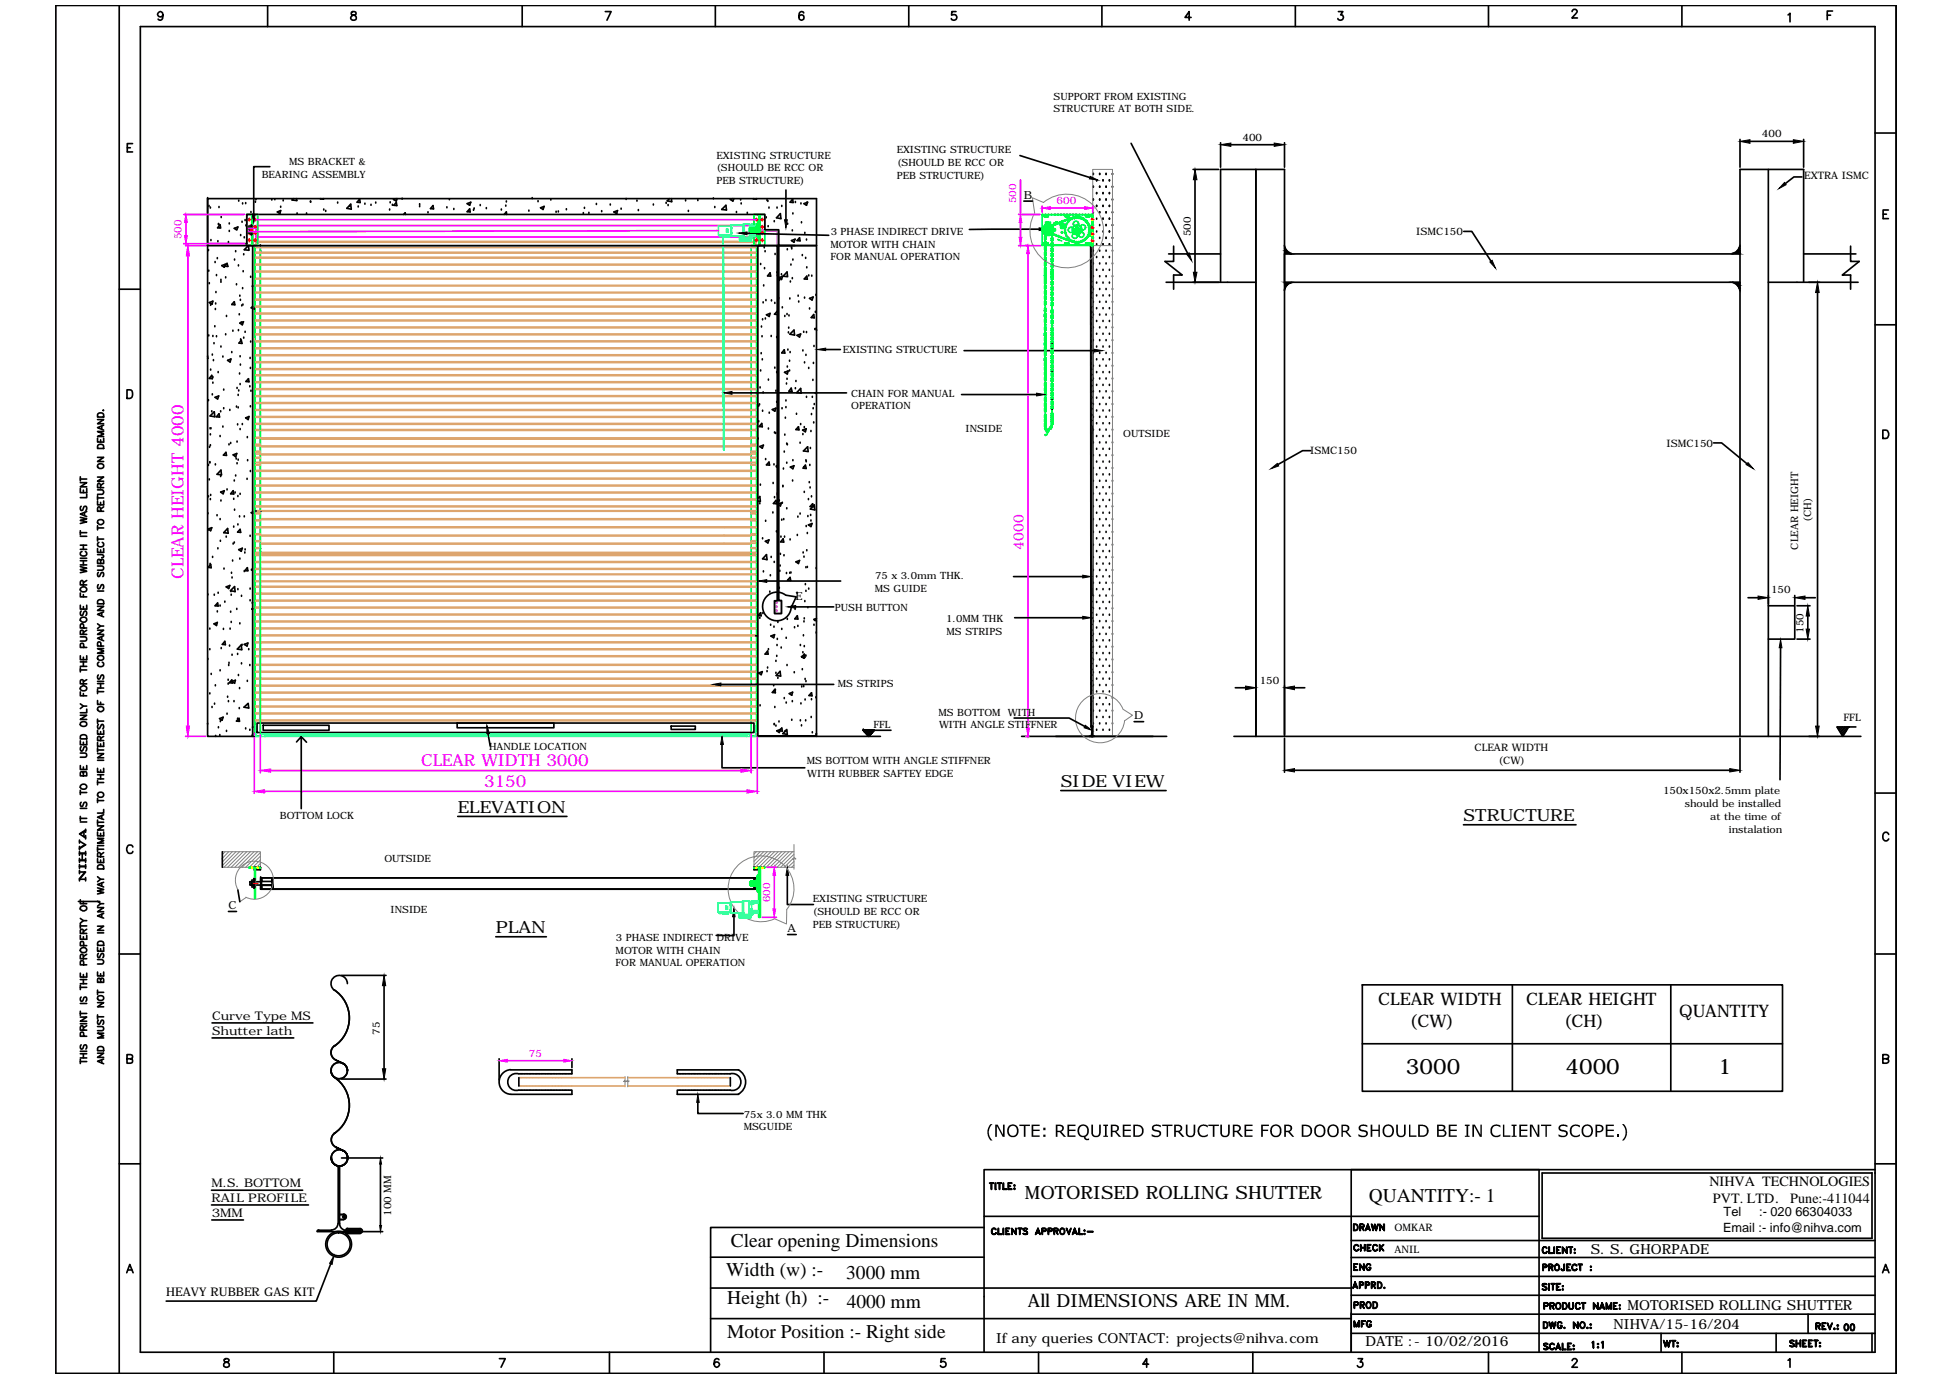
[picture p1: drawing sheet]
<svg xmlns="http://www.w3.org/2000/svg" width="297mm" height="210mm" viewBox="0 0 297 210" stroke-linecap="round" stroke-linejoin="round" font-family="sans-serif">
<defs><g id="words">
<g font-size="3.3">
<text x="214.2" y="163.6">3000</text>
<text x="238.5" y="163.6">4000</text>
<text x="261.7" y="163.6">1</text>
</g>
<g font-size="3">
<text x="208.5" y="183.1">QUANTITY:- 1</text>
<text x="111.3" y="190">Clear opening Dimensions</text>
<text x="110.6" y="194.3">Width (w) :-</text>
<text x="128.9" y="194.8">3000 mm</text>
<text x="110.8" y="203.9">Motor Position :- Right side</text>
<text x="110.8" y="198.6">Height (h) :-</text>
<text x="129" y="199.3">4000 mm</text>
</g>
<g font-size="2.8">
<text x="156.1" y="182.7">MOTORISED ROLLING SHUTTER</text>
<text x="156.6" y="199">All DIMENSIONS ARE IN MM.</text>
</g>
<g font-size="2.6">
<text x="209.9" y="153.1">CLEAR WIDTH</text>
<text x="232.5" y="153.1">CLEAR HEIGHT</text>
<text x="255.8" y="154.9">QUANTITY</text>
<text x="214.7" y="156.4">(CW)</text>
<text x="238.2" y="156.4">(CH)</text>
</g>
<g font-size="2.5" fill="#f0f">
<text x="27.9" y="88.2" transform="rotate(-90 27.9 88.2)">CLEAR HEIGHT 4000</text>
<text x="64.1" y="116.7">CLEAR WIDTH 3000</text>
<text x="73.7" y="119.9">3150</text>
</g>
<g font-size="2.5">
<text x="161.6" y="119.9">SIDE VIEW</text>
<text x="69.7" y="123.8">ELEVATION</text>
<text x="222.9" y="125.1">STRUCTURE</text>
<text x="75.5" y="142.1">PLAN</text>
</g>
<g font-size="2.2">
<text x="260.4" y="180.6">NIHVA TECHNOLOGIES</text>
<text x="260.9" y="183.2">PVT. LTD.</text>
<text x="272.7" y="183.2">Pune:-411044</text>
</g>
<text font-size="2.1" fill="#f0f" x="155.9" y="83.8" transform="rotate(-90 155.9 83.8)">4000</text>
<g font-size="2.1">
<text x="242.3" y="191">S. S. GHORPADE</text>
<text x="245.8" y="202.4">NIHVA/15-16/204</text>
<text x="247.9" y="199.6">MOTORISED ROLLING SHUTTER</text>
<text x="151.7" y="204.5">If any queries CONTACT: projects@nihva.com</text>
<text x="208" y="205.1">DATE :- 10/02/2016</text>
</g>
<g font-size="1.9">
<text x="262.6" y="185.2">Tel</text>
<text x="268" y="185.2">:- 020 66304033</text>
<text x="262.5" y="187.6">Email :- info@nihva.com</text>
</g>
<g font-size="1.8">
<text x="32.3" y="155.4">Curve Type MS</text>
<text x="32.3" y="157.7">Shutter lath</text>
<text x="32.2" y="180.9">M.S. BOTTOM</text>
<text x="32.2" y="183.2">RAIL PROFILE</text>
<text x="32.3" y="185.4">3MM</text>
<text x="25.3" y="197.4">HEAVY RUBBER GAS KIT</text>
</g>
<g font-size="1.7">
<text x="156" y="30.3">B</text>
<text x="121.2" y="91.4">E</text>
<text x="172.8" y="109.6">D</text>
<text x="34.8" y="138.5">C</text>
<text x="120" y="142">A</text>
</g>
<g font-size="1.6">
<text x="189.3" y="21.4">400</text>
<text x="268.4" y="20.9">400</text>
<text x="274.8" y="27.2">EXTRA ISMC</text>
<text x="181.4" y="36" transform="rotate(-90 181.4 36)">500</text>
<text x="215.7" y="35.8">ISMC150</text>
<text x="199.6" y="69.2">ISMC150</text>
<text x="253.8" y="68.1">ISMC150</text>
<text x="273.9" y="83.7" transform="rotate(-90 273.9 83.7)">CLEAR HEIGHT</text>
<text x="275.9" y="79.5" transform="rotate(-90 275.9 79.5)">(CH)</text>
<text x="269.8" y="90.4">150</text>
<text x="274.7" y="96.4" transform="rotate(-90 274.7 96.4)">150</text>
<text x="191.9" y="104.1">150</text>
<text x="280.8" y="109.9">FFL</text>
<text x="224.6" y="114.4">CLEAR WIDTH</text>
<text x="228.3" y="116.4">(CW)</text>
<text x="253.3" y="120.9">150x150x2.5mm plate</text>
<text x="256.6" y="122.9">should be installed</text>
<text x="260.5" y="124.9">at the time of</text>
<text x="263.4" y="126.9">instalation</text>
<text x="57.9" y="157.6" transform="rotate(-90 57.9 157.6)">75</text>
<text x="59.6" y="185.2" transform="rotate(-90 59.6 185.2)">100 MM</text>
<text x="212.4" y="187.6">OMKAR</text>
<text x="212.4" y="190.9">ANIL</text>
</g>
<g font-size="1.6" fill="#f0f">
<text x="154.8" y="30.9" transform="rotate(-90 154.8 30.9)">500</text>
<text x="161" y="31.1">600</text>
<text x="27.6" y="36.4" transform="rotate(-90 27.6 36.4)">500</text>
<text x="117.3" y="137.4" transform="rotate(-90 117.3 137.4)">600</text>
<text x="80.6" y="160.9">75</text>
</g>
<g font-size="1.5">
<text x="160.5" y="15.3">SUPPORT FROM EXISTING</text>
<text x="160.5" y="17.1">STRUCTURE AT BOTH SIDE.</text>
<text x="136.6" y="23.4">EXISTING STRUCTURE</text>
<text x="39.9" y="27.1">BEARING ASSEMBLY</text>
<text x="44" y="25.2">MS BRACKET &amp;</text>
<text x="109.1" y="24.2">EXISTING STRUCTURE</text>
<text x="109.1" y="26.1">(SHOULD BE RCC OR</text>
<text x="109.1" y="28">PEB STRUCTURE)</text>
<text x="136.6" y="27.2">PEB STRUCTURE)</text>
<text x="136.7" y="25.3">(SHOULD BE RCC OR</text>
<text x="126.5" y="35.8">3 PHASE INDIRECT DRIVE</text>
<text x="126.5" y="37.7">MOTOR WITH CHAIN</text>
<text x="126.5" y="39.6">FOR MANUAL OPERATION</text>
<text x="128.4" y="53.7">EXISTING STRUCTURE</text>
<text x="129.7" y="60.5">CHAIN FOR MANUAL</text>
<text x="129.7" y="62.3">OPERATION</text>
<text x="147.1" y="65.9">INSIDE</text>
<text x="171.1" y="66.6">OUTSIDE</text>
<text x="133.3" y="88.2">75 x 3.0mm THK.</text>
<text x="127.2" y="93.1">PUSH BUTTON</text>
<text x="133.3" y="90.1">MS GUIDE</text>
<text x="144.1" y="94.8">1.0MM THK</text>
<text x="144.2" y="96.7">MS STRIPS</text>
<text x="127.6" y="104.7">MS STRIPS</text>
<text x="133.1" y="110.9">FFL</text>
<text x="143" y="109">MS BOTTOM WITH</text>
<text x="143" y="110.9">WITH ANGLE STIFFNER</text>
<text x="74.5" y="114.2">HANDLE LOCATION</text>
<text x="122.9" y="116.4">MS BOTTOM WITH ANGLE STIFFNER</text>
<text x="123" y="118.3">WITH RUBBER SAFTEY EDGE</text>
<text x="42.6" y="124.7">BOTTOM LOCK</text>
<text x="58.5" y="131.3">OUTSIDE</text>
<text x="123.8" y="137.4">EXISTING STRUCTURE</text>
<text x="59.5" y="139">INSIDE</text>
<text x="93.8" y="143.4">3 PHASE INDIRECT DRIVE</text>
<text x="123.8" y="139.4">(SHOULD BE RCC OR</text>
<text x="123.8" y="141.3">PEB STRUCTURE)</text>
<text x="93.8" y="145.3">MOTOR WITH CHAIN</text>
<text x="93.8" y="147.2">FOR MANUAL OPERATION</text>
<text x="113.3" y="172.2">MSGUIDE</text>
<text x="113.3" y="170.3">75x 3.0 MM THK</text>
</g>
</g></defs>
<!-- layer: 0 -->
<g fill="none" stroke="#dda56e" stroke-width=".25">
<path d="M39 36.9h76.1M39 36.8h76.1M39.2 37.6h-.2v.1h.2M39.2 39.2h-.2v.1h.2M39.2 38.4h-.2v.2h.2M39.2 39.3h.2M39.2 39.2h.2M39.2 38.6h.2M39.2 38.4h.2M39.2 37.7h.2M39.2 37.6h.2M39.5 39.3h75.1"/>
<path d="M39.5 39.2h75.1M39.5 38.6h75.1M39.5 38.4h75.1M39.5 37.7h75.1M39.5 37.6h75.1M114.7 39.3h.2M114.7 39.2h.2M114.7 38.6h.2M114.7 38.4h.2M114.7 37.7h.2M114.7 37.6h.2M114.9 37.6h.2v.1h-.2"/>
<path d="M114.9 38.4h.2v.2h-.2M114.9 39.2h.2v.1h-.2M38.7 51.8h.1M39.1 51.9h-.1l.1 .2M39.2 58.2h-.2v.1h.2M39.2 57.1h-.2v.1h.2M39.2 56.2h-.2v.1h.2M39.2 55.1h-.2v.1h.2M39.2 54h-.2v.2h.2M39.2 53h-.2v.1h.2M39.2 52.1h.1M39.2 51.9h.1"/>
<path d="M39.2 50.9h-.2v.1h.2M39.2 49.8h-.2v.1h.2M39.2 48.8h-.2v.1h.2M39.2 47.7h-.2v.1h.2M39.2 46.6h-.2v.2h.2M39.2 45.6h-.2v.1h.2M39.2 44.5h-.2l.2 .1M39.2 43.5h-.2h.2M39.2 42.4h-.2l.2 .1M39.2 41.3h-.2v.1h.2M39.2 40.2h-.2v.2h.2M39.2 59.2h-.2v.1h.2"/>
<path d="M39.2 56.3h.2M39.2 56.2h.2M39.2 55.2h.2M39.2 55.1h.2M39.2 54.2h.2M39.2 54h.2M39.2 53.1h.2M39.2 53h.2M39.2 51h.2M39.2 50.9h.2M39.2 49.9h.2M39.2 49.8h.2"/>
<path d="M39.2 48.9h.2M39.2 47.8h.2M39.2 47.7h.2M39.2 46.8h.2M39.2 46.6h.2M39.2 45.7h.2M39.2 45.6h.2M39.2 44.6h.2M39.2 44.5h.2M39.2 43.5h.2M39.2 42.5h.2M39.2 42.4h.2"/>
<path d="M39.2 41.4h.2M39.2 41.3h.2M39.2 40.4h.2M39.2 40.2h.2M39.2 48.8h.2M39.2 59.3h.2M39.2 59.2h.2M39.2 58.3h.2M39.2 58.2h.2M39.2 57.2h.2M39.2 57.1h.2M39.4 52.1h.1"/>
<path d="M39.4 51.9h.1M39.5 56.3h75.1M39.5 56.2h75.1M39.5 55.2h75.1M39.5 55.1h75.1M39.5 54.2h75.1M39.5 54h75.1M39.5 53.1h75.1M39.5 53h75.1M39.5 51h75.1M39.5 50.9h75.1M39.5 49.9h75.1"/>
<path d="M39.5 49.8h75.1M39.5 48.9h75.1M39.5 47.8h75.1M39.5 47.7h75.1M39.5 46.8h75.1M39.5 46.6h75.1M39.5 45.7h75.1M39.5 45.6h75.1M39.5 44.6h75.1M39.5 44.5h75.1M39.5 43.5h75.1M39.5 42.5h75.1"/>
<path d="M39.5 42.4h75.1M39.5 41.4h75.1M39.5 41.3h75.1M39.5 40.4h75.1M39.5 40.2h75.1M39.5 48.8h75.1M39.5 59.3h75.1M39.5 59.2h75.1M39.5 58.3h75.1M39.5 58.2h75.1M39.5 57.2h75.1M39.5 57.1h75.1"/>
<path d="M39.6 52.1h74.9M39.6 51.9h74.9M114.6 52.1h.1M114.6 51.9h.1M114.7 56.3h.2M114.7 56.2h.2M114.7 55.2h.2M114.7 55.1h.2M114.7 54.2h.2M114.7 54h.2M114.7 53.1h.2M114.7 53h.2"/>
<path d="M114.7 51h.2M114.7 50.9h.2M114.7 49.9h.2M114.7 49.8h.2M114.7 48.9h.2M114.7 47.8h.2M114.7 47.7h.2M114.7 46.8h.2M114.7 46.6h.2M114.7 45.7h.2M114.7 45.6h.2M114.7 44.6h.2"/>
<path d="M114.7 44.5h.2M114.7 43.5h.2M114.7 42.5h.2M114.7 42.4h.2M114.7 41.4h.2M114.7 41.3h.2M114.7 40.4h.2M114.7 40.2h.2M114.7 48.8h.2M114.7 59.3h.2M114.7 59.2h.2M114.7 58.3h.2"/>
<path d="M114.7 58.2h.2M114.7 57.2h.2M114.7 57.1h.2M114.8 52.1h.1M114.8 51.9h.1M114.9 58.2h.2v.1h-.2M114.9 57.1h.2v.1h-.2M114.9 56.2h.2v.1h-.2M114.9 55.1h.2v.1h-.2M114.9 54h.2v.2h-.2M114.9 53h.2v.1h-.2M114.9 50.9h.2v.1h-.2"/>
<path d="M114.9 49.8h.2v.1h-.2M114.9 48.8h.2v.1h-.2M114.9 47.7h.2v.1h-.2M114.9 46.6h.2v.2h-.2M114.9 45.6h.2v.1h-.2M114.9 44.5h.2l-.2 .1M114.9 43.5h.2h-.2M114.9 42.4h.2l-.2 .1M114.9 41.3h.2v.1h-.2M114.9 40.2h.2v.2h-.2M114.9 59.2h.2v.1h-.2M115 51.9h.1l-.1 .2"/>
<path d="M39 71.7h76.1v.1h-76.1zM39 77.8h76.1v.1h-4.7M39 65.4h76.1v.2h-76.1zM39 66.7h76.1M39 67.9h76.1M39 69.2h76.1M39 70.4h76.1M39 77.9h.7M39.2 61.3h-.2v.2h.2M39.2 63.4h-.2v.2h.2M39.2 66.6h-.2v.1h.2M39.2 68.7h-.2v.2h.2"/>
<path d="M39.2 73.9h-.2v.1h.2M39.2 70.7h-.2v.2h.2M39.2 69.7h-.2v.1h.2M39.2 76h-.2v.1h.2M39.2 79.2h-.2v.1h.2M39.2 78.1h-.2v.2h.2M39.2 60.3h-.2v.1h.2M39.2 62.4h-.2v.1h.2M39.2 64.5h-.2v.1h.2M39.2 67.7h-.2v.1h.2M39.2 72.8h-.2v.2h.2M39.2 75h-.2v.1h.2"/>
<path d="M39.2 77.1h-.2v.1h.2M39.2 62.5h.2M39.2 62.4h.2M39.2 61.5h.2M39.2 61.3h.2M39.2 60.4h.2M39.2 60.3h.2M39.2 64.6h.2M39.2 64.5h.2M39.2 63.6h.2M39.2 63.4h.2M39.2 67.8h.2"/>
<path d="M39.2 67.7h.2M39.2 66.7h.2M39.2 66.6h.2M39.2 68.9h.2M39.2 68.7h.2M39.2 75.1h.2M39.2 75h.2M39.2 74h.2M39.2 73.9h.2M39.2 73h.2M39.2 72.8h.2M39.2 70.9h.2"/>
<path d="M39.2 70.7h.2M39.2 69.8h.2M39.2 69.7h.2M39.2 77.2h.2M39.2 77.1h.2M39.2 76.1h.2M39.2 76h.2M39.2 79.3h.2M39.2 79.2h.2M39.2 78.3h.2M39.2 78.1h.2M39.5 62.5h75.1"/>
<path d="M39.5 62.4h75.1M39.5 61.5h75.1M39.5 61.3h75.1M39.5 60.4h75.1M39.5 60.3h75.1M39.5 64.6h75.1M39.5 64.5h75.1M39.5 63.6h75.1M39.5 63.4h75.1M39.5 67.8h.2M39.5 67.7h.2M39.5 66.7h.2"/>
<path d="M39.5 66.6h.2M39.5 68.9h.2M39.5 68.7h.2M39.5 75.1h75.1M39.5 75h75.1M39.5 74h75.1M39.5 73.9h75.1M39.5 73h75.1M39.5 72.8h75.1M39.5 70.9h.2M39.5 70.7h.2M39.5 69.8h.2"/>
<path d="M39.5 69.7h.2M39.5 77.2h75.1M39.5 77.1h75.1M39.5 76.1h75.1M39.5 76h75.1M39.5 79.3h.2M39.5 79.2h.2M39.5 78.3h.2M39.5 78.1h.2M39.8 66.8h74.5M39.8 68.1h74.5M39.8 69.3h74.5"/>
<path d="M39.8 70.6h74.5M39.8 77.9h70.5M39.8 79.1h70.5M39.8 79h75.3M110.4 79.1h3.9M114.4 67.8h.2M114.4 67.7h.2M114.4 66.7h.2M114.4 66.6h.2M114.4 68.9h.2M114.4 68.7h.2M114.4 70.9h.2"/>
<path d="M114.4 70.7h.2M114.4 69.8h.2M114.4 69.7h.2M114.4 79.3h.2M114.4 79.2h.2M114.4 78.3h.2M114.4 78.1h.2M114.7 62.5h.2M114.7 62.4h.2M114.7 61.5h.2M114.7 61.3h.2M114.7 60.4h.2"/>
<path d="M114.7 60.3h.2M114.7 64.6h.2M114.7 64.5h.2M114.7 63.6h.2M114.7 63.4h.2M114.7 67.8h.2M114.7 67.7h.2M114.7 66.7h.2M114.7 66.6h.2M114.7 68.9h.2M114.7 68.7h.2M114.7 75.1h.2"/>
<path d="M114.7 75h.2M114.7 74h.2M114.7 73.9h.2M114.7 73h.2M114.7 72.8h.2M114.7 70.9h.2M114.7 70.7h.2M114.7 69.8h.2M114.7 69.7h.2M114.7 77.2h.2M114.7 77.1h.2M114.7 76.1h.2"/>
<path d="M114.7 76h.2M114.7 79.3h.2M114.7 79.2h.2M114.7 78.3h.2M114.7 78.1h.2M114.9 61.3h.2v.2h-.2M114.9 63.4h.2v.2h-.2M114.9 66.6h.2v.1h-.2M114.9 68.7h.2v.2h-.2M114.9 73.9h.2v.1h-.2M114.9 70.7h.2v.2h-.2M114.9 69.7h.2v.1h-.2"/>
<path d="M114.9 76h.2v.1h-.2M114.9 79.2h.2v.1h-.2M114.9 78.1h.2v.2h-.2M114.9 60.3h.2v.1h-.2M114.9 62.4h.2v.1h-.2M114.9 64.5h.2v.1h-.2M114.9 67.7h.2v.1h-.2M114.9 72.8h.2v.2h-.2M114.9 75h.2v.1h-.2M114.9 77.1h.2v.1h-.2M39.2 94.6h-.2v.1h.2M39.2 91.4h-.2v.2h.2"/>
<path d="M39.2 90.4h-.2v.1h.2M39.2 98.8h-.2v.2h.2M39.2 96.7h-.2v.1h.2M39.2 87.4h-.2l.2 .1M39.2 89.3h-.2v.1h.2M39.2 81.3h-.2v.1h.2M39.2 82.4h-.2v.1h.2M39.2 85.5h-.2v.2h.2M39.2 84.5h-.2v.1h.2M39.2 80.2h-.2v.2h.2M39.2 83.4h-.2v.2h.2M39.2 86.6h-.2v.1h.2"/>
<path d="M39.2 88.5h-.2l.2 .1M39.2 92.5h-.2v.1h.2M39.2 93.5h-.2v.2h.2M39.2 95.7h-.2v.1h.2M39.2 97.8h-.2v.1h.2M39.2 99.9h-.2v.1h.2M39.2 80.4h.2M39.2 80.2h.2M39.2 95.8h.2M39.2 95.7h.2M39.2 94.7h.2M39.2 94.6h.2"/>
<path d="M39.2 93.7h.2M39.2 93.5h.2M39.2 92.6h.2M39.2 92.5h.2M39.2 91.6h.2M39.2 91.4h.2M39.2 90.5h.2M39.2 90.4h.2M39.2 99.9h.2M39.2 99h.2M39.2 98.8h.2M39.2 97.9h.2"/>
<path d="M39.2 97.8h.2M39.2 96.8h.2M39.2 96.7h.2M39.2 88.6h.2M39.2 88.5h.2M39.2 87.5h.2M39.2 87.4h.2M39.2 89.4h.2M39.2 89.3h.2M39.2 81.4h.2M39.2 81.3h.2M39.2 83.6h.2"/>
<path d="M39.2 83.4h.2M39.2 82.5h.2M39.2 82.4h.2M39.2 86.7h.2M39.2 86.6h.2M39.2 85.7h.2M39.2 85.5h.2M39.2 84.6h.2M39.2 84.5h.2M39.5 80.4h.2M39.5 80.2h.2M39.5 95.8h75.1"/>
<path d="M39.5 95.7h75.1M39.5 94.7h75.1M39.5 94.6h75.1M39.5 93.7h75.1M39.5 93.5h75.1M39.5 92.6h75.1M39.5 92.5h75.1M39.5 91.6h75.1M39.5 91.4h75.1M39.5 90.5h75.1M39.5 90.4h75.1M39.5 99.9h75.1"/>
<path d="M39.5 99h75.1M39.5 98.8h75.1M39.5 97.9h75.1M39.5 97.8h75.1M39.5 96.8h75.1M39.5 96.7h75.1M39.5 88.6h75.1M39.5 88.5h75.1M39.5 87.5h75.1M39.5 87.4h75.1M39.5 89.4h75.1M39.5 89.3h75.1"/>
<path d="M39.5 81.4h.2M39.5 81.3h.2M39.5 83.6h.2M39.5 83.4h.2M39.5 82.5h.2M39.5 82.4h.2M39.5 86.7h75.1M39.5 86.6h75.1M39.5 85.7h75.1M39.5 85.5h75.1M39.5 84.6h75.1M39.5 84.5h75.1"/>
<path d="M39.7 84.1h-.7v.2h76.1v-.2h-.7M39.8 80.2h75.3v.2h-.2M39.8 80.4h70.5M39.8 81.6h70.5M39.8 82.9h70.5M39.8 81.5h75.3M39.8 82.7h75.3M39.8 84.1h70.5M110.4 80.4h3.9M110.4 81.6h3.9M110.4 82.9h3.9M110.4 84.1h3.9"/>
<path d="M114.4 80.4h.2M114.4 81.4h.2M114.4 81.3h.2M114.4 83.6h.2M114.4 83.4h.2M114.4 82.5h.2M114.4 82.4h.2M114.7 80.4h.2M114.7 95.8h.2M114.7 95.7h.2M114.7 94.7h.2M114.7 94.6h.2"/>
<path d="M114.7 93.7h.2M114.7 93.5h.2M114.7 92.6h.2M114.7 92.5h.2M114.7 91.6h.2M114.7 91.4h.2M114.7 90.5h.2M114.7 90.4h.2M114.7 99.9h.2M114.7 99h.2M114.7 98.8h.2M114.7 97.9h.2"/>
<path d="M114.7 97.8h.2M114.7 96.8h.2M114.7 96.7h.2M114.7 88.6h.2M114.7 88.5h.2M114.7 87.5h.2M114.7 87.4h.2M114.7 89.4h.2M114.7 89.3h.2M114.7 81.4h.2M114.7 81.3h.2M114.7 83.6h.2"/>
<path d="M114.7 83.4h.2M114.7 82.5h.2M114.7 82.4h.2M114.7 86.7h.2M114.7 86.6h.2M114.7 85.7h.2M114.7 85.5h.2M114.7 84.6h.2M114.7 84.5h.2M114.9 94.6h.2v.1h-.2M114.9 91.4h.2v.2h-.2M114.9 90.4h.2v.1h-.2"/>
<path d="M114.9 98.8h.2v.2h-.2M114.9 96.7h.2v.1h-.2M114.9 87.4h.2l-.2 .1M114.9 89.3h.2v.1h-.2M114.9 81.3h.2v.1h-.2M114.9 82.4h.2v.1h-.2M114.9 85.5h.2v.2h-.2M114.9 84.5h.2v.1h-.2M114.9 83.4h.2v.2h-.2M114.9 86.6h.2v.1h-.2M114.9 88.5h.2l-.2 .1M114.9 92.5h.2v.1h-.2"/>
<path d="M114.9 93.5h.2v.2h-.2M114.9 95.7h.2v.1h-.2M114.9 97.8h.2v.1h-.2M114.9 99.9h.2v.1h-.2M39.2 109.7h-.2v.1h.2M39.2 108.6h-.2v.1h.2M39.2 107.6h-.2v.1h.2M39.2 106.5h-.2v.1h.2M39.2 105.4h-.2v.2h.2M39.2 104.4h-.2v.1h.2M39.2 103.3h-.2v.1h.2M39.2 102.3h-.2v.1h.2"/>
<path d="M39.2 101.2h-.2v.1h.2M39.2 109.8h.2M39.2 109.7h.2M39.2 108.7h.2M39.2 108.6h.2M39.2 107.7h.2M39.2 107.6h.2M39.2 106.6h.2M39.2 106.5h.2M39.2 105.6h.2M39.2 105.4h.2M39.2 104.5h.2"/>
<path d="M39.2 104.4h.2M39.2 103.4h.2M39.2 103.3h.2M39.2 102.4h.2M39.2 102.3h.2M39.2 101.3h.2M39.2 101.2h.2M39.2 100h.2M39.5 109.8h75.1M39.5 109.7h75.1M39.5 108.7h75.1M39.5 108.6h75.1"/>
<path d="M39.5 107.7h75.1M39.5 107.6h75.1M39.5 106.6h75.1M39.5 106.5h75.1M39.5 105.6h75.1M39.5 105.4h75.1M39.5 104.5h75.1M39.5 104.4h75.1M39.5 103.4h75.1M39.5 103.3h75.1M39.5 102.4h75.1M39.5 102.3h75.1"/>
<path d="M39.5 101.3h75.1M39.5 101.2h75.1M39.5 100h75.1M114.7 109.8h.2M114.7 109.7h.2M114.7 108.7h.2M114.7 108.6h.2M114.7 107.7h.2M114.7 107.6h.2M114.7 106.6h.2M114.7 106.5h.2M114.7 105.6h.2"/>
<path d="M114.7 105.4h.2M114.7 104.5h.2M114.7 104.4h.2M114.7 103.4h.2M114.7 103.3h.2M114.7 102.4h.2M114.7 102.3h.2M114.7 101.3h.2M114.7 101.2h.2M114.7 100h.2M114.9 109.7h.2v.1h-.2M114.9 108.6h.2v.1h-.2"/>
<path d="M114.9 107.6h.2v.1h-.2M114.9 106.5h.2v.1h-.2M114.9 105.4h.2v.2h-.2M114.9 104.4h.2v.1h-.2M114.9 103.3h.2v.1h-.2M114.9 102.3h.2v.1h-.2M114.9 101.2h.2v.1h-.2M79 165.4h.2M79 164.2h.2M79.2 165.4h.2M79.2 164.2h.2M79.5 165.4h.2"/>
<path d="M79.5 164.2h.2M79.8 165.4h.1M79.8 164.2h.1M80 165.4h.1M80 164.2h.1M80.2 165.4h.1M80.2 164.2h.1M80.4 165.4h.2M80.4 164.2h.2M80.7 165.4h.1M80.7 164.2h.1M80.9 165.4h.2"/>
<path d="M80.9 164.2h.2M81.2 165.4h.1M81.2 164.2h.1M81.4 165.4h.1M81.4 164.2h.1M81.6 165.4h.1M81.6 164.2h.1M81.8 165.4h.2M81.8 164.2h.2M82.1 165.4h.1M82.1 164.2h.1M82.3 165.4h.2"/>
<path d="M82.3 164.2h.2M82.6 165.4h.1M82.6 164.2h.1M82.8 165.4h.1M82.8 164.2h.1M83 165.4h.1M83 164.2h.1M83.2 165.4h.2M83.2 164.2h.2M83.5 165.4h.1M83.5 164.2h.1M83.7 165.4h.2"/>
<path d="M83.7 164.2h.2M83.9 165.4h.2M83.9 164.2h.2M84.2 165.4h.1M84.2 164.2h.1M84.4 165.4h.2M84.4 164.2h.2M84.6 165.4h.2M84.6 164.2h.2M84.9 165.4h.1M84.9 164.2h.1M85.1 165.4h.2"/>
<path d="M85.1 164.2h.2M85.3 165.4h.2M85.3 164.2h.2M85.6 165.4h.1M85.6 164.2h.1M85.8 165.4h.2M85.8 164.2h.2M86.1 165.4h.1M86.1 164.2h.1M86.3 165.4h.1M86.3 164.2h.1M86.5 165.4h.2"/>
<path d="M86.5 164.2h.2M86.7 165.4h.2M86.7 164.2h.2M87 165.4h8.2M87 164.2h8.2M95.6 165.4h7.7M95.6 164.2h7.7M103.4 165.4h.1M103.4 164.2h.1M103.6 165.4h.2M103.6 164.2h.2M103.9 165.4h.1"/>
<path d="M103.9 164.2h.1M104.1 165.4h.2M104.1 164.2h.2M104.4 165.4h.1M104.4 164.2h.1M104.6 165.4h.1M104.6 164.2h.1M104.8 165.4h.1M104.8 164.2h.1M105 165.4h.2M105 164.2h.2M105.3 165.4h.1"/>
<path d="M105.3 164.2h.1M105.5 165.4h.2M105.5 164.2h.2M105.7 165.4h.2M105.7 164.2h.2M106 165.4h.1M106 164.2h.1M106.2 165.4h.1M106.2 164.2h.1M106.4 165.4h.2M106.4 164.2h.2M106.7 165.4h.1"/>
<path d="M106.7 164.2h.1M106.9 165.4h.2M106.9 164.2h.2M107.1 165.4h.2M107.1 164.2h.2M107.4 165.4h.1M107.4 164.2h.1M107.6 165.4h.1M107.6 164.2h.1M107.8 165.4h.2M107.8 164.2h.2M108.1 165.4h.1"/>
<path d="M108.1 164.2h.1M108.3 165.4h.2M108.3 164.2h.2M108.5 165.4h.2M108.5 164.2h.2M108.8 165.4h.1M108.8 164.2h.1M109 165.4h.2M109 164.2h.2M109.2 165.4h.2M109.2 164.2h.2M109.5 165.4h.1"/>
<path d="M109.5 164.2h.1M109.7 165.4h.2M109.7 164.2h.2M109.9 165.4h.2M109.9 164.2h.2M110.2 165.4h.1M110.2 164.2h.1M110.4 165.4h.2M110.4 164.2h.2M110.7 165.4h.1M110.7 164.2h.1M110.9 165.4h.1"/>
<path d="M110.9 164.2h.1M111.1 165.4h.2M111.1 164.2h.2"/>
</g>
<g fill="none" stroke="#0f0" stroke-width=".25">
<path d="M37.6 32.7h1.6v4.7h-1.6zM37.6 37.4h2.1v74.3M38.4 32.7v4.7M38.5 32.7v4.7M38.7 37.4v74.8h1M38.9 37.9v.2M38.9 38.2v.3M38.9 38.6v.2M38.9 38.9v.2M38.9 39.3v.2M38.9 39.6v.3M38.9 40v.2"/>
<path d="M39.7 37.5h-.8v.2M39.8 38.4h.1M114.3 34.7v.6zM114.3 34.8v.5M114.3 34.9h.1M114.3 35.2h.1M114.3 34.7v.2h.2M114.4 34.8h-.2v.4h.2M114.4 37.4h1v74.8h-1zM114.4 37.5h.8v.2M114.5 34.8h.1M114.5 35.2h.1"/>
<path d="M114.5 34.9h.1M114.5 35.3h.6h-.6v-.1h-.2v.2h.8M114.5 35.2h-.2v.2M114.6 34.8h.1M114.6 35.2h.1M114.8 34.8h.1M114.8 35.2h.1M114.9 34.1v-1.4h1.6v4.7h-1.6v-1.3M114.9 34.8h.1M114.9 35.2h.1M115 34.8h.1M115 35.2h.1"/>
<path d="M115.1 34.7h-.8v.2h.2v-.1h.6h-.6M115.1 34.6l.1 .9zM115.1 35h-.8h.8M115.2 34.5h.1v1h-.1M115.2 34.8h.1M115.2 35.2h.1M115.2 37.9v.2M115.2 38.2v.3M115.2 38.6v.2M115.2 38.9v.2M115.2 39.3v.2M115.2 39.6v.3"/>
<path d="M115.2 40v.2M115.3 34.8h.1M115.3 35.2h.1M115.4 32.7h.3v4.7h-.3v-.1h.3v-4.6zM115.4 33.8l.1 2.5-.1-1.3v1.1l-.1-.1v-1.9l.1-.1v1zM115.4 34.8h.2M115.4 35.2h.2M115.5 33.8v-.2h.2l-.1 1.4M115.6 35l.1 1.4h-.2v-.1M115.6 35l.1 1.4M115.6 34.8h.1M115.6 35.2h.1"/>
<path d="M115.6 32.7v4.7M115.7 33.6l-.1 1.4M115.7 35.7h.1M115.7 35.8h.1M115.7 34.3h.1M115.7 34.4h.1M115.7 32.7v4.7M158.8 37.3h.2M158.8 32.7h.2M159.1 32.8l-.1 .1 .1 .1M159.1 37l-.1 .1 .1 .1M159.1 37.3h.3"/>
<path d="M159.1 32.7h.3M159.1 32.8h.5M159.1 33h.5M159.1 37.2h.5M159.1 37h.5M159.3 34.2v-.3h.7v.3M159.3 34l.6 .1zM159.4 33.9v.1zM159.4 35h.1M159.4 35.1h.1M159.5 34.9h.1M159.5 35v.1"/>
<path d="M159.5 35.1v.1M159.5 34h.1M159.5 35.2h.1M159.5 34.7a.32 .32 0 0 0 0 .6l2.3 1 1.9 .6M159.5 35l-.1-.1 .1 .1M159.5 33.9l.1 .1zM159.5 34.8h.1M159.5 34.8a.28 .28 0 0 0 0 .5M159.5 35.2l2.4 1.1 1.8 .6M159.6 35.2h.1M159.6 32.8l.1 .1-.1 .1M159.6 37l.1 .1-.1 .1"/>
<path d="M159.6 37.3h.3M159.6 32.7h.3M159.6 34.8h.1M159.7 35.2h.1M159.7 34.8h.1M159.7 34.8h-.1l-.1 .1M159.7 33.9l.1 .1zM159.7 34.7h.1M159.7 35.4h.1M159.8 35.2h-.1M159.8 34.8l.1 .1M159.8 34.8h.1"/>
<path d="M159.8 35.2h.1M159.8 34h.1M159.9 33.9v.1zM159.9 34.9h.1M159.9 35.1h.1M159.9 35h.1M159.9 35.1v.1M159.9 35v.1M159.9 34h.1M160 34.6h.1M160 35.5h.1M160.1 37.3h.3"/>
<path d="M160.1 32.7h.3M160.2 34.4h.1M160.2 35.6h.1M160.5 34.3h.1M160.5 35.7h.1M160.5 37.3h.3M160.5 32.7h.3M160.6 34.9h.2v.2h-.2M160.7 34.9v.2M160.8 34.2h.1M160.8 35.8h.1M160.9 33.8h.1l-.1 .1z"/>
<path d="M160.9 33.9l-.4 .1M161 34.1h.1M161 35.9h.1M161 37.3h.3M161 32.7h.3M161.2 36.5h.1v.1zM161.2 34h.1M161.2 36h.1M161.3 36.6l.4 .1M161.5 33.9h.1M161.5 36.1h.1M161.5 37.3h.3"/>
<path d="M161.5 32.7h.3M161.6 34.3l-.2-.2 .1-.2h.1l.2 .5 .2 .1M161.6 34.3v.4l.1 .1 .6-.2M161.7 33.8h.1M161.7 36.2h.1M161.9 34.1h.1zM161.9 37.3h.3M161.9 32.7h.3M162 34.1l.1 .3M162 33.7h.1M162 36.4h.1M162 34.5h.1"/>
<path d="M162.2 33.6h.1M162.2 36.4h.1M162.2 34.4l-.2 .1M162.3 34.5v.4M162.3 32.8h.5M162.3 33h.5M162.3 32.8l-.1 .1 .1 .1M162.3 35.2h.1M162.3 34.8v.1M162.3 37l-.1 .1 .1 .1M162.3 34.9l-.1 .1v.1l.1 .1M162.3 35.2l-.1 .3h.1"/>
<path d="M162.3 37.2h.5M162.3 37h.5M162.3 35.5h.1M162.4 35.5l-.1 .1v.2h.2M162.4 37.3h.3M162.4 32.7h.3M162.4 35.8v.1l.2 .1M162.4 33.6h.1M162.4 36.5h.1M162.4 34.2v.1M162.6 34h.1M162.6 34h-.1l-.1 .1 .1 .2-.2 .1 .1 .2"/>
<path d="M162.6 36.1l.1 .2h.1M162.6 33.5h.1M162.6 36.6h.1M162.7 37l.2 .1-.2 .1M162.8 32.8l.1 .1-.2 .1M162.8 33.7v.1M162.8 33.8l-.1-.1-.1 .3M162.9 36.3l-.1 .1 .1 .2 .2-.1M162.9 37.3h.3M162.9 32.7h.3M162.9 33.4h.1M162.9 36.6h.1"/>
<path d="M163 36.5h.1M163 33.5v.1M163.1 36.5v.1l.1 .1 .1-.1M163.1 33.3h.1M163.1 36.7h.1M163.3 36.6v.1M163.3 33.4h.1M163.3 33.4l-.1-.1-.1 .1v.2l-.2-.1-.1 .1 .1 .2M163.3 37.3h.3M163.3 32.7h.3M163.4 36.6v.2l.1 .1 .1-.1M163.4 33.3h.1"/>
<path d="M163.4 36.8h.1M163.6 33.3h-.2v.1M163.6 36.8h.1M163.6 33.2h.1M163.6 33.1a1.97 1.97 0 0 1 2.4 1.9 1.97 1.97 0 0 1-2.4 1.9M163.7 33.2a1.88 1.88 0 0 1 2.2 1.8 1.88 1.88 0 0 1-2.2 1.9M163.7 33.1l-2.4 .8-1.8 .8M163.7 36.8l.2 .1v-.1l.1 .1h.2v-.1M163.7 36.9h.1M163.7 33.2l-2.4 .8-1.8 .8M163.7 35.1l.3 .3 .2-.1v.1M163.7 35h.1l-.1 .1"/>
<path d="M163.8 37.3h.3M163.8 32.7h.3M163.8 33.1h.1M163.9 33.3v-.2l-.2 .2M163.9 33.2h.1M164 33.3v-.2l.3 .2v-.2l.2 .2M164 36.9h.1M164.1 33.1h.1M164.2 34.7l.2 .2M164.2 33.2h.1M164.2 34.7v.1l-.2-.1-.3 .2M164.3 37.3h.2"/>
<path d="M164.3 32.7h.2M164.3 36.9h.1M164.4 33.1h.1M164.4 35.1l-.2 .3M164.5 35h-.2l.2 .1M164.5 36.7v.1M164.5 36.8l-.2 .1v-.1M164.6 33.3h.2v.1M164.6 36.9h.1M164.6 33.2h.1M164.7 37.3h.3M164.7 32.7h.3"/>
<path d="M164.8 36.8h.1M164.8 36.7v.1l-.1 .1-.1-.1M164.8 33.3h.1M164.9 33.4l.1-.1 .1 .1v.2M165 36.7h.1M165.1 36.5v.1l-.1 .1-.1-.1M165.1 33.3h.1M165.1 36.5h.1M165.1 33.6l.2-.1 .1 .1v.2M165.2 37.3h.3M165.2 32.7h.3M165.2 36.6h.1"/>
<path d="M165.3 33.7v.1M165.3 36.3l.1 .1-.1 .2-.2-.1M165.4 32.9l.6-.1 .1 .1-.1 .1h-.5zM165.4 33.8l.1-.1 .1 .3M165.4 33.6h.1M165.4 36.4h.1M165.5 37l-.1 .1 .1 .1h.5M165.5 37h.5M165.5 34h.1M165.5 36v.1M165.6 34h.1v.3h.2l-.1 .3h.1l.1 .2-.1 .1M165.6 36.3h.1"/>
<path d="M165.6 33.8h.1M165.7 37.3h.3M165.7 32.7h.3M165.7 34.2v.1M165.7 35.8h.1M165.7 35.8v.3h-.1v.1l-.2 .1M165.7 36.1h.1M165.7 34h.1M165.9 34.8v.1M165.9 35.2h.1M165.9 35.8h.1M165.9 34.3h.1"/>
<path d="M165.9 35.2l.1 .1-.1 .2h-.1l.1 .3h-.2M165.9 34.9l.1 .1-.1 .2M165.9 35.6h.1M165.9 34.4h.1M166 37l.1 .1-.1 .1M166 35.4h.1M166 34.7h.1M166 35.2h.1M166 35h.1M166 35.7h.2l-.2 .3zM166.1 34.3a1.88 1.88 0 0 1 0 1.4M166.1 37.3h.2"/>
<path d="M166.1 32.7h.2M166.3 32.7h-7.5v4.7h7.5M166.3 32.7h.2v4.7h-.2M166.3 32.7v4.7M38.9 40.3v.2M38.9 40.7v.2M38.9 41v.3M38.9 41.4v.2M38.9 41.7v.2M38.9 42.1v.2M38.9 42.4v.3M38.9 42.8v.2"/>
<path d="M38.9 43.1v.3M38.9 43.5v.2M38.9 43.8v.3M38.9 44.2v.2M38.9 44.5v.3M38.9 44.9v.2M38.9 45.2v.3M38.9 45.6v.2M38.9 45.9v.3M38.9 46.3v.2M38.9 46.6v.2M38.9 47v.2"/>
<path d="M38.9 47.3v.3M38.9 47.7v.2M38.9 48v.2M38.9 48.4v.2M38.9 48.8v.2M38.9 49.1v.2M38.9 49.4v.3M38.9 49.8v.2M38.9 50.2v.2M38.9 50.5v.2M38.9 50.8v.3M38.9 51.2v.2"/>
<path d="M38.9 51.5v.3M38.9 51.9v.2M38.9 52.2v.3M38.9 52.6v.2M38.9 52.9v.3M38.9 53.3v.2M38.9 53.6v.3M38.9 54v.2M38.9 54.3v.3M38.9 54.7v.2M38.9 55.1v.2M38.9 55.4v.2"/>
<path d="M38.9 55.7v.3M38.9 56.1v.2M38.9 56.5v.2M38.9 56.8v.2M38.9 57.1v.3M38.9 57.5v.2M38.9 57.9v.2M38.9 58.2v.2M38.9 58.5v.3M38.9 58.9v.2M38.9 59.3v.2M38.9 59.6v.2"/>
<path d="M38.9 59.9v.3M115.2 40.3v.2M115.2 40.7v.2M115.2 41v.3M115.2 41.4v.2M115.2 41.7v.2M115.2 42.1v.2M115.2 42.4v.3M115.2 42.8v.2M115.2 43.1v.3M115.2 43.5v.2M115.2 43.8v.3"/>
<path d="M115.2 44.2v.2M115.2 44.5v.3M115.2 44.9v.2M115.2 45.2v.3M115.2 45.6v.2M115.2 45.9v.3M115.2 46.3v.2M115.2 46.6v.2M115.2 47v.2M115.2 47.3v.3M115.2 47.7v.2M115.2 48v.2"/>
<path d="M115.2 48.4v.2M115.2 48.8v.2M115.2 49.1v.2M115.2 49.4v.3M115.2 49.8v.2M115.2 50.2v.2M115.2 50.5v.2M115.2 50.8v.3M115.2 51.2v.2M115.2 51.5v.3M115.2 51.9v.2M115.2 52.2v.3"/>
<path d="M115.2 52.6v.2M115.2 52.9v.3M115.2 53.3v.2M115.2 53.6v.3M115.2 54v.2M115.2 54.3v.3M115.2 54.7v.2M115.2 55.1v.2M115.2 55.4v.2M115.2 55.7v.3M115.2 56.1v.2M115.2 56.5v.2"/>
<path d="M115.2 56.8v.2M115.2 57.1v.3M115.2 57.5v.2M115.2 57.9v.2M115.2 58.2v.2M115.2 58.5v.3M115.2 58.9v.2M115.2 59.3v.2M115.2 59.6v.2M115.2 59.9v.3M159.2 48.3v.2M160.3 48.5v.3"/>
<path d="M38.9 60.3v.2M38.9 60.6v.3M38.9 61v.2M38.9 61.4v.2M38.9 61.7v.2M38.9 62v.3M38.9 62.4v.2M38.9 62.8v.2M38.9 63.1v.2M38.9 63.4v.3M38.9 63.8v.2M38.9 64.2v.2"/>
<path d="M38.9 64.5v.3M38.9 64.8v.3M38.9 65.2v.2M38.9 65.6v.2M38.9 65.9v.3M38.9 66.2v.3M38.9 66.6v.2M38.9 67v.2M38.9 67.3v.2M38.9 67.7v.2M38.9 68v.2M38.9 68.4v.2"/>
<path d="M38.9 68.7v.2M38.9 69.1v.2M38.9 69.4v.2M38.9 69.8v.2M38.9 70.1v.2M38.9 70.5v.2M38.9 70.8v.3M38.9 71.1v.3M38.9 71.5v.2M38.9 71.9v.2M38.9 72.2v.3M38.9 72.5v.3"/>
<path d="M38.9 72.9v.2M38.9 73.3v.2M38.9 73.6v.3M38.9 74v.2M38.9 74.3v.2M38.9 74.7v.2M38.9 75v.3M38.9 75.4v.2M38.9 75.7v.2M38.9 76.1v.2M38.9 76.4v.3M38.9 76.8v.2"/>
<path d="M38.9 77.1v.3M38.9 77.5v.2M38.9 77.8v.2M38.9 78.2v.2M38.9 78.5v.3M38.9 78.9v.2M38.9 79.2v.2M38.9 79.6v.2M38.9 79.9v.3M115.2 60.3v.2M115.2 60.6v.3M115.2 61v.2"/>
<path d="M115.2 61.4v.2M115.2 61.7v.2M115.2 62v.3M115.2 62.4v.2M115.2 62.8v.2M115.2 63.1v.2M115.2 63.4v.3M115.2 63.8v.2M115.2 64.2v.2M115.2 64.5v.3M115.2 64.8v.3M115.2 65.2v.2"/>
<path d="M115.2 65.6v.2M115.2 65.9v.3M115.2 66.2v.3M115.2 66.6v.2M115.2 67v.2M115.2 67.3v.2M115.2 67.7v.2M115.2 68v.2M115.2 68.4v.2M115.2 68.7v.2M115.2 69.1v.2M115.2 69.4v.2"/>
<path d="M115.2 69.8v.2M115.2 70.1v.2M115.2 70.5v.2M115.2 70.8v.3M115.2 71.1v.3M115.2 71.5v.2M115.2 71.9v.2M115.2 72.2v.3M115.2 72.5v.3M115.2 72.9v.2M115.2 73.3v.2M115.2 73.6v.3"/>
<path d="M115.2 74v.2M115.2 74.3v.2M115.2 74.7v.2M115.2 75v.3M115.2 75.4v.2M115.2 75.7v.2M115.2 76.1v.2M115.2 76.4v.3M115.2 76.8v.2M115.2 77.1v.3M115.2 77.5v.2M115.2 77.8v.2"/>
<path d="M115.2 78.2v.2M115.2 78.5v.3M115.2 78.9v.2M115.2 79.2v.2M115.2 79.6v.2M115.2 79.9v.3M159.2 65v.1M38.9 80.3v.2M38.9 80.6v.2M38.9 81v.2M38.9 81.3v.3M38.9 81.7v.2"/>
<path d="M38.9 82v.2M38.9 82.4v.2M38.9 82.7v.3M38.9 83.1v.2M38.9 83.4v.3M38.9 83.8v.2M38.9 84.1v.3M38.9 84.5v.2M38.9 84.8v.3M38.9 85.2v.2M38.9 85.5v.3M38.9 85.9v.2"/>
<path d="M38.9 86.2v.3M38.9 86.6v.2M38.9 86.9v.3M38.9 87.3v.2M38.9 87.6v.3M38.9 88v.2M38.9 88.3v.2M38.9 88.7v.2M38.9 89v.3M38.9 89.4v.2M38.9 89.7v.3M38.9 90.1v.2"/>
<path d="M38.9 90.5v.2M38.9 90.8v.2M38.9 91.1v.3M38.9 91.5v.2M38.9 91.8v.3M38.9 92.2v.2M38.9 92.5v.3M38.9 92.9v.2M38.9 93.2v.3M38.9 93.6v.2M38.9 93.9v.3M38.9 94.3v.2"/>
<path d="M38.9 94.6v.3M38.9 95v.2M38.9 95.3v.3M38.9 95.7v.2M38.9 96v.3M38.9 96.4v.2M38.9 96.8v.2M38.9 97.1v.2M38.9 97.4v.3M38.9 97.8v.2M38.9 98.2v.2M38.9 98.5v.2"/>
<path d="M38.9 98.8v.3M38.9 99.2v.2M38.9 99.6v.2M38.9 99.9v.2M115.2 80.3v.2M115.2 80.6v.2M115.2 81v.2M115.2 81.3v.3M115.2 81.7v.2M115.2 82v.2M115.2 82.4v.2M115.2 82.7v.3"/>
<path d="M115.2 83.1v.2M115.2 83.4v.3M115.2 83.8v.2M115.2 84.1v.3M115.2 84.5v.2M115.2 84.8v.3M115.2 85.2v.2M115.2 85.5v.3M115.2 85.9v.2M115.2 86.2v.3M115.2 86.6v.2M115.2 86.9v.3"/>
<path d="M115.2 87.3v.2M115.2 87.6v.3M115.2 88v.2M115.2 88.3v.2M115.2 88.7v.2M115.2 89v.3M115.2 89.4v.2M115.2 89.7v.3M115.2 90.1v.2M115.2 90.5v.2M115.2 90.8v.2M115.2 91.1v.3"/>
<path d="M115.2 91.5v.2M115.2 91.8v.3M115.2 92.2v.2M115.2 92.5v.3M115.2 92.9v.2M115.2 93.2v.3M115.2 93.6v.2M115.2 93.9v.3M115.2 94.3v.2M115.2 94.6v.3M115.2 95v.2M115.2 95.3v.3"/>
<path d="M115.2 95.7v.2M115.2 96v.3M115.2 96.4v.2M115.2 96.8v.2M115.2 97.1v.2M115.2 97.4v.3M115.2 97.8v.2M115.2 98.2v.2M115.2 98.5v.2M115.2 98.8v.3M115.2 99.2v.2M115.2 99.6v.2"/>
<path d="M115.2 99.9v.2M38.9 100.2v.3M38.9 100.6v.2M38.9 101v.2M38.9 101.3v.2M38.9 101.6v.3M38.9 102v.2M38.9 102.3v.3M38.9 102.7v.2M38.9 103.1v.2M38.9 103.4v.2M38.9 103.7v.3"/>
<path d="M38.9 104.1v.2M38.9 104.5v.2M38.9 104.8v.3M38.9 105.1v.3M38.9 105.5v.2M38.9 105.9v.2M38.9 106.2v.3M38.9 106.5v.3M38.9 106.9v.2M38.9 107.3v.2M38.9 107.6v.3M38.9 107.9v.3"/>
<path d="M38.9 108.3v.2M38.9 108.7v.2M38.9 109v.2M38.9 109.4v.2M38.9 109.7v.2M38.9 110.1v.2M38.9 110.4v.2M38.9 110.8v.2M38.9 111.1v.3M38.9 111.4v.3M38.9 111.8v.3M39 112.1h.2"/>
<path d="M39.2 112.1h.1M39.4 112.1h.1M39.6 112.1h.1M114.4 112.1h.1M114.6 112.1h.1M114.8 112.1h.1M114.9 112.1h.2M115.2 111.8v.3h-.1M115.2 100.2v.3M115.2 100.6v.2M115.2 101v.2M115.2 101.3v.2"/>
<path d="M115.2 101.6v.3M115.2 102v.2M115.2 102.3v.3M115.2 102.7v.2M115.2 103.1v.2M115.2 103.4v.2M115.2 103.7v.3M115.2 104.1v.2M115.2 104.5v.2M115.2 104.8v.3M115.2 105.1v.3M115.2 105.5v.2"/>
<path d="M115.2 105.9v.2M115.2 106.2v.3M115.2 106.5v.3M115.2 106.9v.2M115.2 107.3v.2M115.2 107.6v.3M115.2 107.9v.3M115.2 108.3v.2M115.2 108.7v.2M115.2 109v.2M115.2 109.4v.2M115.2 109.7v.2"/>
<path d="M115.2 110.1v.2M115.2 110.4v.2M115.2 110.8v.2M115.2 111.1v.3M115.2 111.4v.3M38 132.1h1.7v.1h-1.7zM38 132.2h.1M38.8 132.2h.1v4.6h-.1zM114.3 134.4v.4M114.3 134.2v.3l.2-.1M114.3 134.7h.1M114.3 134.3v.6z"/>
<path d="M114.3 134.4v.1M114.4 134.4h-.2v.4h.2M114.5 134.7h-.2v.2M114.5 134.7h.1M114.5 134.4h.6M114.5 134.8h.6M114.9 132.1h1.6v.1h-1.6zM115.1 134.2h-.8v.2h.2v-.1h.6M115.1 134.8h-.6v-.1h-.2v.2h.8M115.1 134.1v.9zM115.1 134.6h-.8h.8M115.1 134.1h.2v.9h-.2"/>
<path d="M115.2 134.4h.1M115.2 134.8h.1M115.3 134.4h.1M115.3 134.8h.1M115.4 133.4v2.3v-1.1v1l-.1-.1zM115.4 133.4l.1-.1v1.3M115.4 134.4h.2M115.4 134.8h.2M115.5 134.6v1.3h-.1v-.2M115.5 134.6v1.3M115.5 133.3v1.3M115.6 132.2h.2v7.5h-.2z"/>
<path d="M115.6 134.1v1M115.7 132.2v.2M115.7 132.5v.4M115.7 133v.3M115.7 133.5v.3M115.7 133.9v.4M115.7 134.4v.3M115.7 134.9v.3M115.7 135.4v.3M115.7 135.8v.3M115.7 136.3v.3M115.7 136.8v.3"/>
<path d="M115.7 137.2v.3M115.7 137.7v.3M115.7 138.2v.3M115.7 138.6v.3M115.7 139.1v.3M115.7 139.6v.1"/>
<circle cx="38" cy="36.6" r=".11"/>
<circle cx="38" cy="35.5" r=".11"/>
<circle cx="38" cy="34.6" r=".11"/>
<circle cx="38" cy="33.5" r=".11"/>
<circle cx="38.8" cy="36.6" r=".11"/>
<circle cx="38.8" cy="34.6" r=".11"/>
<circle cx="38.8" cy="35.5" r=".11"/>
<circle cx="38.8" cy="33.5" r=".11"/>
<circle cx="115.2" cy="36.6" r=".11"/>
<circle cx="115.2" cy="33.5" r=".11"/>
<circle cx="116.1" cy="36.6" r=".11"/>
<circle cx="116.1" cy="33.5" r=".11"/>
<circle cx="116.1" cy="34.6" r=".11"/>
<circle cx="116.1" cy="35.5" r=".11"/>
<circle cx="159.3" cy="34.3" r=".06"/>
<circle cx="159.3" cy="35.7" r=".06"/>
<circle cx="159.4" cy="34.9" r=".02"/>
<circle cx="159.4" cy="35.2" r=".02"/>
<circle cx="159.5" cy="34.8" r=".02"/>
<circle cx="159.7" cy="35" r=".87"/>
<circle cx="159.7" cy="35" r=".7"/>
<circle cx="159.7" cy="35" r=".49"/>
<circle cx="159.7" cy="35" r=".06"/>
<circle cx="159.7" cy="35.4" r=".02"/>
<circle cx="159.7" cy="34.7" r=".02"/>
<circle cx="160" cy="34.6" r=".02"/>
<circle cx="160" cy="35.5" r=".02"/>
<circle cx="160.2" cy="34.4" r=".02"/>
<circle cx="160.2" cy="35.6" r=".02"/>
<circle cx="160.5" cy="35" r=".06"/>
<circle cx="160.5" cy="35.7" r=".02"/>
<circle cx="160.5" cy="34.3" r=".02"/>
<circle cx="160.8" cy="35.8" r=".02"/>
<circle cx="160.8" cy="34.2" r=".02"/>
<circle cx="160.9" cy="35.9" r=".02"/>
<circle cx="160.9" cy="34.1" r=".02"/>
<circle cx="161.2" cy="36" r=".02"/>
<circle cx="161.2" cy="34" r=".02"/>
<circle cx="161.4" cy="36.1" r=".02"/>
<circle cx="161.4" cy="33.9" r=".02"/>
<circle cx="161.6" cy="34.1" r=".06"/>
<circle cx="161.7" cy="36.2" r=".02"/>
<circle cx="161.7" cy="33.8" r=".02"/>
<circle cx="161.8" cy="34.6" r=".11"/>
<circle cx="161.8" cy="35.4" r=".11"/>
<circle cx="161.8" cy="34.6" r=".02"/>
<circle cx="161.8" cy="35.4" r=".02"/>
<circle cx="161.9" cy="36.3" r=".02"/>
<circle cx="161.9" cy="33.7" r=".02"/>
<circle cx="162.2" cy="36.4" r=".02"/>
<circle cx="162.2" cy="33.6" r=".02"/>
<circle cx="162.4" cy="36.5" r=".02"/>
<circle cx="162.4" cy="33.5" r=".02"/>
<circle cx="162.6" cy="36.5" r=".02"/>
<circle cx="162.6" cy="33.5" r=".02"/>
<circle cx="162.9" cy="36.6" r=".02"/>
<circle cx="162.9" cy="33.4" r=".02"/>
<circle cx="163.1" cy="36.7" r=".02"/>
<circle cx="163.1" cy="33.3" r=".02"/>
<circle cx="163.1" cy="35" r=".4"/>
<circle cx="163.3" cy="36.8" r=".02"/>
<circle cx="163.3" cy="33.2" r=".02"/>
<circle cx="163.5" cy="35" r=".06"/>
<circle cx="163.6" cy="33.2" r=".02"/>
<circle cx="163.6" cy="36.9" r=".02"/>
<circle cx="163.7" cy="35.9" r=".4"/>
<circle cx="163.8" cy="33.1" r=".02"/>
<circle cx="163.9" cy="34.1" r=".4"/>
<circle cx="163.9" cy="36.9" r=".02"/>
<circle cx="164.1" cy="35" r=".74"/>
<circle cx="164.1" cy="35" r=".23"/>
<circle cx="164.1" cy="34.4" r=".06"/>
<circle cx="164.1" cy="35.6" r=".06"/>
<circle cx="164.1" cy="33.1" r=".02"/>
<circle cx="164.3" cy="36.9" r=".02"/>
<circle cx="164.4" cy="33.1" r=".02"/>
<circle cx="164.6" cy="36.9" r=".02"/>
<circle cx="164.6" cy="33.2" r=".02"/>
<circle cx="164.7" cy="35" r=".06"/>
<circle cx="164.7" cy="35.7" r=".4"/>
<circle cx="164.8" cy="36.8" r=".02"/>
<circle cx="164.8" cy="33.2" r=".02"/>
<circle cx="165" cy="34.6" r=".4"/>
<circle cx="165" cy="36.7" r=".02"/>
<circle cx="165.1" cy="33.3" r=".02"/>
<circle cx="165.2" cy="36.6" r=".02"/>
<circle cx="165.4" cy="33.6" r=".02"/>
<circle cx="165.4" cy="36.4" r=".02"/>
<circle cx="165.6" cy="36.2" r=".02"/>
<circle cx="165.6" cy="33.8" r=".02"/>
<circle cx="165.7" cy="36" r=".02"/>
<circle cx="165.7" cy="34" r=".02"/>
<circle cx="165.8" cy="35.8" r=".02"/>
<circle cx="165.8" cy="34.3" r=".02"/>
<circle cx="165.9" cy="35.6" r=".02"/>
<circle cx="165.9" cy="34.4" r=".02"/>
<circle cx="166" cy="34.7" r=".02"/>
<circle cx="166" cy="35.4" r=".02"/>
<circle cx="166" cy="35.1" r=".02"/>
<circle cx="166" cy="34.9" r=".02"/>
</g>
<path d="M39 36v1.4h-1.4M115.1 36.8v.6h1.4" fill="none" stroke="#b88a5c" stroke-width=".25"/>
<path d="M28 32.7h9.3M28 37.1h9.3M28.3 33.9v2M39 34.4h76.3v1.7h-76.3zM39 35.5h.1M39 34.8h-1.3v.5h1.3M39.1 33.5h76.1M39.1 34.4v1.7M109.4 35.1l-70.5 .2M115.2 34.4v1.7" fill="none" stroke="#f0f" stroke-width=".25"/>
<path d="M39.1 34.9l-.1 .1" fill="none" stroke="#b85c8a" stroke-width=".25"/>
<g fill="none" stroke="#000" stroke-width=".25">
<path d="M8.5 .8h280.3v208.4h-280.3zM18.2 .8v208.4M21.4 4h264.2v202h-264.2zM24.8 2.2a.41 .41 0 0 1-.6 .3 .41 .41 0 0 1-.1-.6 .41 .41 0 0 1 .7 .1v.2a.59 .59 0 0 1-.5 .9l-.2-.2M40.8 .8v3.2M53.6 1.8l-.1 .3 .2 .2a.47 .47 0 0 1 .5 .2 .47 .47 0 0 1 0 .5 .5 .5 0 0 1-.8-.2l.2-.4 .6-.2v-.2a.44 .44 0 0 0-.6-.2zM79.5 .8v3.2M92.2 1.8h.9l-.6 1.3M109 .8v3.2M122.4 2v-.2a.4 .4 0 0 0-.6 .2 .97 .97 0 0 0 .1 1 .38 .38 0 0 0 .5-.2 .38 .38 0 0 0-.2-.5 .38 .38 0 0 0-.5 .4M138.4 .8v3.2M145.6 1.8h-.6l-.1 .5a.47 .47 0 0 1 .7 0 .47 .47 0 0 1 0 .7 .47 .47 0 0 1-.7-.1v-.1"/>
<path d="M167.9 .8v3.2M181.4 2.7h-.9l.6-.9v1.3M197.3 .8v3.2M203.9 1.8h.7l-.4 .5a.4 .4 0 0 1 .5 .4 .4 .4 0 0 1-.4 .4l-.4-.1-.1-.2M226.7 .8v3.2M239.5 1.8l.2-.4 .5 .2v.2l-.8 .9h.9M256.2 .8v3.2M272.4 2.3l.3-.3v1.3M278.3 2.3h.5M279.1 1.7h-.8v1.3M19.4 22.5h.5M20.2 21.9h-.8v1.2h.8"/>
<path d="M31.6 30.3h.1M31.6 37.4h.1M31.6 30.3v6.8h6v-4.4h78.9v2.3h2.1v2.4h5.8h-92.8M31.8 38.2h.1M31.8 31.4h.1M32 31.7h.1M32.1 36.6h.1M32.8 40h.1M33.1 39.4h.1M33.2 36.8h.1M33.3 34.2h.1M33.4 31.6h.1"/>
<path d="M33.5 34.2l.1 .5h-.5zM33.7 33.1h.1M34.8 36.9h.1M34.9 34.1h.1M34.9 35.2h.1M35.7 34.8l.5-.2-.1 .4zM35.7 39.6h.1M35.9 38.3h.1M36.4 30.6h.1M36.7 35.9h.1M36.9 33.9h.1M37 31.1h.1"/>
<path d="M37.1 38.8h.1M37.2 36.2h.1M37.3 33.6h.1M37.4 31h.1M37.5 34.4h.1M37.8 37.4l.1 .7-.7-.1zM37.8 34.8h.6M37.8 35.3h.6M37.8 35h.2M38.2 32.4h.1M38.2 34.3h.2v1.5h-.2zM38.2 34.7h-.4v.6h.4"/>
<path d="M38.2 34.5h-.2v1h.2M38.2 34.4h.2M38.2 34.6h.2M38.2 35.5h.2M38.2 35.6h.2M38.5 37.4v74.8M38.9 30.8h.1M39 30.4h.1M39.7 37.5h.1M41.1 25.4h-2.4v7.2M41.4 30.5h.1M41.9 30.4h.1"/>
<path d="M42.2 32.3l.6-.2-.2 .4zM42.8 31.6h.1M43.1 30.6h.1M44.7 30.3l-.2 .2 .7 .1v-.3M45.3 32.6h.1M46.7 32.6h.1M47.3 30.8h.1M48.9 30.3h.4M49.3 32h.1M49.6 32.2h.1M51.4 30.9h.1M53.3 31.4h.1"/>
<path d="M53.4 31.1l.1 .8-.7-.2zM54.6 31.5h.1M54.8 30.3l.1 .5h-.5zM55.6 31.1h.1M56.5 31.3h.1M57.2 30.9h.1M59.4 32h.1M59.4 30.9h.1M59.8 31.3h.1M60.4 30.8l.1 .5h-.5zM60.4 30.3l-.5 .1 .5 .2 .1-.3M61.3 30.3h.1"/>
<path d="M61.5 32.7l.2-.3 .1 .3M63.9 31.5h.1M63.9 31.2h.1M65.2 32.4h.1M66 31.3v.5h-.4zM68.1 31.7h.1M68.5 30.4h.1M69.1 31.9h.1M71.2 31l.5-.2-.2 .5zM71.5 31.8l.1 .5-.4-.1zM72.1 32h.1M72.2 31.8h.1"/>
<path d="M73.2 31.3h.1M74.1 31.8h.1M76.4 32h.1M76.8 32.7l.3-.4 .1 .4M77 31.4h.1M77.1 30.8h.1M80.6 32.2h.1M81.1 30.3h.1M82 30.7h.1M82.3 31.7l.6-.3-.2 .5zM83.9 30.5h.1M84.7 32.3h.1"/>
<path d="M85 32.3h.1M86.3 31.9h.1M88.9 32.5h.1M89 31.7h.1M89.7 32.5h.1M90.8 31.1h.1M91.7 32.2h.1M93 31.2h.1M93.5 32.3l.6-.2-.2 .4zM94.6 31.9h.1M95.4 30.4h.1M97 30.6h.1"/>
<path d="M97.2 32.1h.1M99.5 31.2h.1M101.5 31h.1M101.8 31.3h.1M102 30.3l-.4 .3 .7 .1v-.4M104.4 30.6h.1M104.9 32.2h.1M106.3 30.6h.1M108.7 30.3h.1M108.9 31.6h.1M109.9 31.9l.7-.6 .1 .7zM111.6 30.3l-.3 .1 .3 .2 .2-.3"/>
<path d="M112.2 32.4h.1M112.8 30.5h.1M112.9 31.1h.1M113.8 35.5l12.4 .3M113.8 32.5h.1M114.8 30.3h.4M115.1 34.8h.5M116.4 37.7h.1M116.5 38.3h.1M116.7 33.2h.1M116.8 30.6h.1M117 30.7h.1"/>
<path d="M117 34.5h.1M117.1 31.7h.1M117.9 33.8h.1M118.1 38.8h.1M118.4 31.7h.1M118.4 37.4h2.7M118.6 37.4v54.1h.4v2h-1v-2h.4v-54.1h-3v74.7h9M118.9 32.5l.1 .8-.7-.1zM119.1 31.4h.1M119.7 28.9v4.6M119.9 38h.1M120 34.1h.1"/>
<path d="M120.6 37.7h.1M120.6 36.6l.5-.2-.2 .5zM120.6 37.9h.1M120.7 35.2h.1M120.7 30.3l.1 .5h-.4zM120.8 32.6h.1M120.8 39.6h.1M121.2 30.8h.1M121.8 36.2l.1 .5-.5-.1zM122 31.1h.1M122.1 33.9h.1M122.2 38.9h.1"/>
<path d="M122.5 31l.5-.2-.1 .5zM122.6 35.5h.1M122.7 39.4h.1M122.9 36.6h.1M122.9 30.9h.1M155.4 23.7l10.6 3.3M156 30.6h1.3M158.3 34.9l-10.6 .1M166.5 30.5h.1M166.5 28.5h.1M166.5 26.6h.1M166.5 38.3h.1"/>
<path d="M166.5 36.3h.1M166.5 34.4h.1M166.5 32.4h.1M167 31.4h.1M167 29.5h.1M167 27.5h.1M167 39.2h.1M167 37.3h.1M167 35.3h.1M167 33.4h.1M167.5 32.4h.1M167.5 30.5h.1"/>
<path d="M167.5 28.5h.1M167.5 26.6h.1M167.5 38.3h.1M167.5 36.3h.1M167.5 34.4h.1M168 37.3h.1M168 33.4h.1M168 31.4h.1M168 29.5h.1M168 27.5h.1M168 39.2h.1M168 35.3h.1"/>
<path d="M168.5 36.3h.1M168.5 34.4h.1M168.5 32.4h.1M168.5 30.5h.1M168.5 28.5h.1M168.5 26.6h.1M168.5 38.3h.1M169 37.3h.1M169 35.3h.1M169 33.4h.1M169 31.4h.1M169 29.5h.1"/>
<path d="M169 27.5h.1M169 39.2h.1M169.5 36.3h.1M169.5 34.4h.1M169.5 32.4h.1M169.5 30.5h.1M169.5 28.5h.1M169.5 26.6h.1M169.5 38.3h.1M172.3 21.8l8.6 16.8M178 38.7h7.9M178.8 37.5v2.3h-1.3l2.6 2.1h-1.3v2.2"/>
<path d="M181.7 25.8h3.9M182 27.4v14.1M185.9 21.7v3.8M187.5 22h6.6M191.3 25.8v86.4M195.6 37.4a1.55 1.55 0 0 0 1.2 1.2M195.7 21.7v3.8M195.7 38.7h69.3M223 35.2h1.2l2.9 4.6M265 37.4a1.55 1.55 0 0 1-1.1 1.2M265 21.2v4.3M266.6 21.5h6.6"/>
<path d="M269.4 25.8v86.4M274.5 27h-1.2l-1.4 1M274.7 38.7h8M274.7 21.2v4.3M281.9 37.5v2.3h1.3l-2.6 2.1h1.3v2.2M285.6 20.3h3.2M286.9 32.6h.5M287.7 32h-.8v1.3h.8M18.2 44.1h3.2M19.3 59.4h.5a.71 .71 0 0 1 .4 .6 .71 .71 0 0 1-.4 .7h-.5zM31.6 54.2v.4M31.8 51.2h.1"/>
<path d="M31.8 41.3h.1M31.9 43.2h.1M31.9 46.1l.5-.2-.1 .4zM32.1 56.4h.1M32.1 46.5h.1M32.3 57.2v.5l-.4-.1zM32.3 54.1h.1M32.4 57.5h.1M32.4 51.3h.1M32.4 58.4h.1M32.5 54.9h.1M32.6 52.4h.1"/>
<path d="M32.7 49.8h.1M32.8 47.1h.1M32.9 46.3h.1M32.9 44.6h.1M33 42h.1M33 51.3h.1M33.2 56.8h.1M33.7 42.7h.1M33.7 52.9h.1M33.7 43h.1M33.8 40.5l.5-.3-.1 .5zM34 54.4h.1"/>
<path d="M34.1 59.4h.1M34.4 51h.1M34.4 42.3h.1M34.5 48.2h.1M34.6 40.1l.1 .5-.5-.1zM34.7 54.9l.5-.2-.1 .4zM35.3 53.7h.1M35.5 50.4h.1M35.7 46l.1 .4h-.5zM36 43.4h.1M36.1 59.2h.1M36.3 50.4h.1"/>
<path d="M36.3 40.5h.1M36.4 59.5h.1M36.4 47.9h.1M36.5 57h.1M36.5 45.1h.1M36.5 49.2l.6-.2-.2 .5zM36.6 54.3h.1M36.6 58.6h.1M36.6 55.6h.1M36.6 45.7h.1M36.7 51.8h.1M36.7 49.2h.1"/>
<path d="M36.7 51.8l.2 .5h-.5zM36.8 46.6h.1M37 44h.1M37 46.5h.1M37 41.4h.1M37.1 51.5h.1M37.3 50.6h.1M37.8 57.7l.1 .5-.4-.1zM38.1 58.9h.1M38.1 54.6h.1M38.1 56.1h.1M38.2 52.1h.1"/>
<path d="M38.2 42.2h.1M38.2 59.6h.1M38.5 46.7l-.2 .2h.2M38.5 43.5v.1M38.7 47.1h.1M111.5 59.8h17.4M115.8 59.1h.1M115.9 56.5h.1M115.9 40.3h.1M116 53.9h.1M116 49.8h.1M116.1 51.3h.1"/>
<path d="M116.1 54.8h.1M116.2 48.7h.1M116.2 46.1h.1M116.2 59.8h.1M116.3 43.5h.1M116.5 40.9h.1M116.6 48.6h.1M116.7 45.8h.1M116.8 47.9l.5-.2-.1 .5zM117.1 57.9h.1M117.3 41.6l.1 .5-.5-.1zM117.5 51.3h.1"/>
<path d="M117.5 45.8h.1M118 56.1h.1M118 46.2h.1M118.2 59.6h.1M118.3 51.4h.1M118.3 56.8h.1M118.4 41.6h.1M118.4 42h.1M118.4 47.6v-.2l-.4 .5h.4M118.6 45.5h.1M118.7 42.3l.5-.2-.2 .5zM118.7 42.7h.1"/>
<path d="M119 41.9h.1M119.2 46.9h.1M119.5 53.3v.5l-.4-.1zM119.5 56.7l.6-.2-.2 .5zM119.5 48.2h.1M119.8 58.5h.1M119.9 41.4l.1 .7h-.7zM119.9 57.8h.1M119.9 47.9h.1M119.9 55.9h.1M120 53.3h.1M120.1 50.7h.1"/>
<path d="M120.1 50h.1M120.2 48.1h.1M120.3 55h.1M120.3 56.5h.1M120.3 45.5h.1M120.3 50.9l.6-.6 .1 .7-.6-.1M120.4 53.7h.1M120.4 43h.1M120.5 40.4h.1M120.5 59.1l.2 .5h-.5zM120.7 42.4h.1M121.2 59.2h.1"/>
<path d="M121.2 58.1h.1M121.4 51.1l.6-.2-.2 .4zM121.6 45.1h.1M121.7 46h.1M122 59.2v.7l-.6-.1zM122.3 53.5h.1M122.4 50.6h.1M122.6 55.3h.1M122.6 45.4h.1M122.8 54.1h.1M122.9 50.7h.1M122.9 40.8h.1"/>
<path d="M122.9 42.1l.1 .4h-.5zM123.2 42h.1M123.2 56.1h.1M123.3 47.1h.1M123.3 45.5l.6-.3-.2 .5zM123.7 42.1h.1M123.8 57.9h.1M123.9 55.4h.1M124 47.9v.5h-.4zM124 52.8h.1M124.1 50.2h.1M124.2 47.6h.1"/>
<path d="M124.3 45h.1M124.3 50.2h.1M124.4 50.4h.1M124.4 59.8h-.2l.2 .2M125.8 53.2h2.2M146.9 53.4h19.8M160.3 52.5h.1M160.3 53.2h.1M160.3 56.8h.1M160.3 57.7h.1M160.3 51.1v.1M160.3 55.4h.1"/>
<path d="M160.3 59.6h.1M166.5 59.7h.1M166.5 57.7h.1M166.5 55.8h.1M166.5 53.8h.1M166.5 51.9h.1M166.5 49.9h.1M166.5 48h.1M166.5 46h.1M166.5 44.1h.1M166.5 42.1h.1M166.5 40.2h.1"/>
<path d="M167 58.7h.1M167 56.8h.1M167 54.8h.1M167 52.9h.1M167 50.9h.1M167 49h.1M167 47h.1M167 45.1h.1M167 43.1h.1M167 41.2h.1M167.5 59.7h.1M167.5 57.7h.1"/>
<path d="M167.5 55.8h.1M167.5 53.8h.1M167.5 51.9h.1M167.5 49.9h.1M167.5 48h.1M167.5 46h.1M167.5 44.1h.1M167.5 42.1h.1M167.5 40.2h.1M168 58.7h.1M168 56.8h.1M168 54.8h.1"/>
<path d="M168 52.9h.1M168 50.9h.1M168 49h.1M168 47h.1M168 45.1h.1M168 43.1h.1M168 41.2h.1M168.5 59.7h.1M168.5 57.7h.1M168.5 55.8h.1M168.5 53.8h.1M168.5 51.9h.1"/>
<path d="M168.5 49.9h.1M168.5 48h.1M168.5 46h.1M168.5 44.1h.1M168.5 42.1h.1M168.5 40.2h.1M169 58.7h.1M169 56.8h.1M169 54.8h.1M169 52.9h.1M169 50.9h.1M169 49h.1"/>
<path d="M169 47h.1M169 45.1h.1M169 43.1h.1M169 41.2h.1M169.5 59.7h.1M169.5 57.7h.1M169.5 55.8h.1M169.5 53.8h.1M169.5 51.9h.1M169.5 49.9h.1M169.5 48h.1M169.5 46h.1"/>
<path d="M169.5 44.1h.1M169.5 42.1h.1M169.5 40.2h.1M177.6 43h13.7M185.9 43v-17.2h9.8v86.4M195.7 43h69.3M196.8 43a1.55 1.55 0 0 0-1.2 1.2M263.9 43a1.55 1.55 0 0 1 1.1 1.2M269.4 43h13.6M274.7 43v-17.2h-9.7v86.4M276.9 44.6v66M285.6 49.5h3.2"/>
<path d="M12.2 78.8l1 .2-1 .3 1 .2-1 .2M12.2 74.4v.6h1v-.6M12.2 73.5h1l-1 .7h1M12.2 72.6v.7M12.2 73h1M12.4 77.1l-.2 .2 .2 .5 .2-.1 .2-.5 .2-.1h.1l.1 .2-.1 .5M12.7 74.7v.3M12.9 78v.5M13.2 77.9l-1 .4 1 .4M13.2 75.3v.5h-1M14.9 76.3v.6h.9v-.6M14.9 74.6h.6l.3 .3-.1 .4h-.8"/>
<path d="M14.9 72.7h.9l-.9 .6h.9M14.9 69.7h.9l-.9 .6h.9M14.9 66.7v.6h.9v-.6M14.9 63.9h.9l-.9 .6h.9M14.9 75.5v.6M14.9 75.8h.9M14.9 79.3a.47 .47 0 0 1 .6-.2 .47 .47 0 0 1 .2 .6 .47 .47 0 0 1-.5 .2 .47 .47 0 0 1-.3-.6zM14.9 70.8a.47 .47 0 0 1 .6-.2 .47 .47 0 0 1 .2 .6 .47 .47 0 0 1-.5 .2 .47 .47 0 0 1-.3-.6zM15 67.8a.51 .51 0 0 1 .6-.1 .51 .51 0 0 1 .2 .6h-.9zM15 63l.2-.1 .5 .1 .1 .5h-.9zM15.3 77.9v-.4l-.1-.3h-.3v.7h.9M15.3 74.3v-.4l-.3-.3-.1 .3v.4h.9"/>
<path d="M15.3 67v.3M15.3 76.5v.4M15.5 64.9v.5M15.7 62.5v.1zM15.8 65.7h-.9l.9 .4-.9 .4h.9M15.8 64.8l-.9 .3 .9 .4M15.8 77.2l-.5 .3M15.8 73.6l-.5 .3M31.7 78.3h.1M31.8 75.7h.1M31.8 70.9h.1M31.8 61h.1"/>
<path d="M31.9 73.1h.1M31.9 68.1h.1M32 70.5h.1M32 65.3h.1M32 63.4l.6-.7 .1 .8zM32 67.9h.1M32 76.1h.1M32 66.2h.1M32.1 75.5h.1M32.1 65.3h.1M32.3 62.7h.1M32.3 60.1h.1"/>
<path d="M32.8 60.5l.5-.2-.2 .5zM32.8 70.8h.1M33.1 78.6h.1M33.4 63v.5h-.4zM33.5 66.5h.1M33.5 79.1h.1M33.6 72.6h.1M33.6 62.7h.1M33.6 75l.6-.3-.2 .5zM33.7 76.3h.1M33.7 71.6v.7l-.6-.1zM34 65.1h.1"/>
<path d="M34.1 62.3h.1M34.4 68.9l.1 .5-.5-.1zM34.6 74.6h.1M34.9 67.8h.1M35 62.5h.1M35.1 67.5h.1M35.5 74.7l.1 .6-.5-.1zM35.5 69.3l.6-.2-.2 .5zM35.6 76.1h.1M35.7 73.3h.1M35.7 77.7h.1M35.8 75.1h.1"/>
<path d="M35.9 72.5h.1M36 69.9h.1M36 62h.1M36.1 67.3h.1M36.1 70.6h.1M36.2 64.7h.1M36.2 80h.1M36.2 75.6h.1M36.3 62.1h.1M36.3 70.1h.1M36.3 60.2h.1M36.5 78.7h.1"/>
<path d="M36.6 75.3h.1M36.6 65.4h.1M36.9 64.7h.1M37.2 78.7h.1M37.4 63.7l.5-.3-.1 .5zM37.6 73h.1M37.7 66.7h.1M37.7 70.2h.1M38.1 71.8h.1M38.1 62h.1M38.5 78l-.2 .1 .2 .1M39 77.8v.1"/>
<path d="M39.7 77.9h.1M115.4 75.9l.3-.3 .1 .8-.4-.1M115.5 66.9h.1M115.6 64.2h.1M115.6 61.9h.1M115.7 61.7h.1M115.7 76.7h.1M115.7 68l.6-.2-.2 .5zM115.8 73.9h.1M116 64.5l.1 .5h-.4zM116.2 62.6h.1M116.6 70h.1"/>
<path d="M116.6 79.4h.1M117.1 65.3h.1M117.1 70.4l.1 .5-.4-.1zM117.2 62.9h.1M117.6 62.4l.6-.2-.2 .4zM117.7 78.1h.1M117.8 73.6h.1M117.9 70.8h.1M118 75.8h.1M118 65.9h.1M118.2 66h.1M118.2 76.2l.1 .5h-.5z"/>
<path d="M118.3 71.1h.1M118.3 61.3h.1M118.4 75.1v.3M118.6 76.7l.4-.1-.1 .5-.3-.2M118.7 76.3h.1M119.1 79.2h.1M119.1 62.3h.1M119.2 76.7h.1M119.3 74.1h.1M119.3 74.2h.1M119.3 71.4h.1M119.4 79.1h.1"/>
<path d="M119.5 68.9h.1M119.5 66.3h.1M119.6 63.7h.1M119.7 61.1h.1M119.7 62.1h.1M119.8 77.5h.1M119.8 67.6h.1M119.8 70.6h.1M119.9 67.8h.1M120.4 71.1l.5-.2-.1 .5zM120.7 73.3h.1M120.8 70.2h.1"/>
<path d="M121.3 63.1h.1M121.5 78.8h.1M121.6 65l.1 .5-.5-.1zM121.9 78.3h.1M121.9 67.5h.1M122 64.7h.1M122.3 65.5l.5-.2-.1 .5zM122.3 66.2h.1M122.4 68.7l.6-.6 .1 .7zM122.4 71.2h.1M122.5 75h.1M122.5 65.1h.1"/>
<path d="M122.7 70.9l.1 .5-.5-.1zM122.8 70.2h.1M122.8 70.3h.1M122.9 60.5h.1M123.1 78.7h.1M123.1 76.1h.1M123.1 80l.6-.3-.2 .5zM123.3 73.5h.1M123.4 70.9h.1M123.4 74.3h.1M123.4 68.3h.1M123.5 78.5h.1"/>
<path d="M123.5 65.7h.1M123.5 79.4h.1M123.6 63.1h.1M123.6 75.7h.1M123.7 60.5h.1M123.8 76.7l.1 .5h-.5zM123.9 62.3h.1M124 64.4h.1M124 61.6h.1M124 76.9l.1 .8-.7-.2zM146.5 60.1h11.4M160.3 61h.1"/>
<path d="M160.3 62.3v.1M166.5 79.1h.1M166.5 77.2h.1M166.5 75.3h.1M166.5 73.3h.1M166.5 71.4h.1M166.5 69.4h.1M166.5 67.5h.1M166.5 65.5h.1M166.5 63.6h.1M166.5 61.6h.1M167 78.2h.1"/>
<path d="M167 76.2h.1M167 74.3h.1M167 72.3h.1M167 70.4h.1M167 68.4h.1M167 66.5h.1M167 64.5h.1M167 62.6h.1M167 60.6h.1M167.5 79.1h.1M167.5 77.2h.1M167.5 75.3h.1"/>
<path d="M167.5 73.3h.1M167.5 71.4h.1M167.5 69.4h.1M167.5 67.5h.1M167.5 65.5h.1M167.5 63.6h.1M167.5 61.6h.1M168 78.2h.1M168 76.2h.1M168 74.3h.1M168 72.3h.1M168 70.4h.1"/>
<path d="M168 68.4h.1M168 66.5h.1M168 64.5h.1M168 62.6h.1M168 60.6h.1M168.5 79.1h.1M168.5 77.2h.1M168.5 75.3h.1M168.5 73.3h.1M168.5 71.4h.1M168.5 69.4h.1M168.5 67.5h.1"/>
<path d="M168.5 65.5h.1M168.5 63.6h.1M168.5 61.6h.1M169 78.2h.1M169 76.2h.1M169 74.3h.1M169 72.3h.1M169 70.4h.1M169 68.4h.1M169 66.5h.1M169 64.5h.1M169 62.6h.1"/>
<path d="M169 60.6h.1M169.5 79.1h.1M169.5 77.2h.1M169.5 75.3h.1M169.5 73.3h.1M169.5 71.4h.1M169.5 69.4h.1M169.5 67.5h.1M169.5 65.5h.1M169.5 63.6h.1M169.5 61.6h.1M199.6 68.7h-1.2l-3.8 2.1"/>
<path d="M261 67.5h1.3l3.8 3.1M286.8 65.5h.4a.66 .66 0 0 1 .5 .7 .66 .66 0 0 1-.5 .6h-.4zM12.2 99.9v.6h1v-.6M12.2 97h.8l.2 .1v.2l-.1 .3h-.9M12.2 92.2v.6h1v-.6M12.2 90.3v.6h1M12.2 86.3l1 .3-1 .2 1 .2-1 .2M12.2 80.8v.7M12.2 86h1M12.2 85.4h1M12.2 85h1M12.2 83.7h1"/>
<path d="M12.2 83h1M12.2 81.7h1M12.2 81.1h1M12.4 93.1l-.2 .2 .2 .5 .2-.1 .2-.5 .2-.1a.39 .39 0 0 1 .1 .7M12.5 84l-.1 .1a.4 .4 0 0 0-.1 .5 .4 .4 0 0 0 .5 .1l.4-.3v-.2l-.2-.2M12.7 96.6v-.5l-.4-.1-.1 .6h1M12.7 89.1v-.6l-.3-.1-.2 .3v.4h1M12.7 83v.7M12.7 85.4v.6M12.7 90.6v.3M12.7 92.4v.4M12.7 98.6v-.5l-.4-.1-.1 .6h1"/>
<path d="M12.7 95.7v-.6h-.4l-.1 .6h1M13.2 96l-.5 .3M13.2 88.4l-.5 .4M14.9 96h.9l-.9 .6h.9M14.9 92.4h.9l-.9 .6h.9M14.9 86.2h.6l.3 .3-.1 .3-.8 .1M14.9 84.5l.8 .1v.3h-.2M14.9 83.6v.5h.9v-.5M14.9 80.1v.6M14.9 81.8v.6M14.9 95l.4 .4M14.9 90h.9"/>
<path d="M14.9 82.1h.9M14.9 80.4h.9M15 99.9a.46 .46 0 0 1 .5 0 .46 .46 0 0 1 .2 .5 .47 .47 0 0 1-.5 .2 .47 .47 0 0 1-.3-.6zM15 91.4l.2-.1 .5 .1 .1 .6h-.9zM15 89.1l-.1 .2 .1 .4 .2-.1 .3-.5h.2l.1 .2-.1 .4M15 87.2l-.1 .2 .1 .4 .2-.1 .3-.5h.2l.1 .2-.1 .4M15.1 82.6l-.2 .2a.45 .45 0 0 0 .5 .5 .45 .45 0 0 0 .3-.6l-.1-.1M15.3 85.4l.2-.2h.2l.1 .2v.4h-.9v-.6h.2l.2 .2v.4M15.3 83.8v.3M15.4 98.4l-.1-.5-.4-.1v.6h.9M15.5 93.4v.4M15.5 97v.4"/>
<path d="M15.8 98.8h-.9l.9 .4-.9 .3h.9M15.8 96.8l-.9 .4 .9 .4M15.8 95.4h-.5l-.4 .3M15.8 93.2l-.9 .4 .9 .4M31.7 90.6h.1M31.7 80.8h.1M31.7 80.6l.6-.2-.2 .4zM32 95.8h.1M32 99h.1M32 86h.1M32.1 86l.1 .5-.5-.1zM32.4 84.9h.1"/>
<path d="M32.6 95l.5-.2-.1 .5zM32.6 90.7h.1M33.1 93.2h.1M33.1 91.8l.1 .5h-.4zM33.2 83.6h.1M33.2 90.4h.1M33.5 92.3h.1M33.6 82.5h.1M33.7 98.8h.1M34 95.9h.1M34.1 86.7h.1M34.2 91.7h.1"/>
<path d="M34.2 97.7l.1 .5h-.4zM34.5 81.8h.1M34.5 89.4l.5-.2-.2 .4zM34.7 80.5l.1 .7-.7-.1zM35 98.4h.1M35.1 95.8h.1M35.1 90l.6-.6 .1 .7-.7-.1M35.1 93.2h.1M35.2 90.1h.1M35.2 90.7h.1M35.2 94.8h.1M35.3 87.3h.1"/>
<path d="M35.3 88h.1M35.3 99.8h.1M35.4 85.5h.1M35.5 82.9h.1M35.6 80.3h.1M35.7 82.7h.1M36.1 92.8h.1M36.2 99.7h.1M36.2 89.8h.1M36.4 83.7l.5-.2-.2 .5zM36.5 95h.1M36.5 85.2h.1"/>
<path d="M36.6 80.6l.1 .5h-.5zM36.7 98.2l.1 .8-.6-.1zM36.8 90.8h.1M36.9 98.3h.1M37.2 87.1h.1M37.2 98.2l.6-.3-.2 .5zM37.3 84.2h.1M37.3 83.8h.1M37.7 86.5l.1 .4h-.5zM37.9 99h.1M38.1 91.5h.1M38.1 81.7h.1"/>
<path d="M38.1 89.7h.1M38.3 86.9h.1M38.4 91.9h.1M38.5 92.7l-.1 .1h.1M115.1 96.8h.3M115.7 94.2h.1M115.9 93.3l.1 .5h-.5zM116.2 82.1h.1M116.2 93.5h.1M116.3 87.1h.1M116.6 82.5l.5-.3-.1 .5zM116.8 84.5v.7l-.6-.1z"/>
<path d="M116.8 88.5h11.3M116.9 99.2l.1 .4h-.5zM117.1 99h.1M117.3 90.2h.1M117.3 87.7h.1M117.4 95.2h.1M117.4 96.9l.6-.2-.1 .4zM117.5 84.9h.1M117.9 95.5h.1M117.9 85.7h.1M118.3 81h.1M118.3 100h.1"/>
<path d="M118.4 98.3h.1M118.4 97.4h.1M118.5 94.8h.1M118.7 89.6h.1M118.8 87h.1M118.8 86.2h.1M118.9 84.4h.1M119 81.8h.1M119 98.7h.1M119.1 95.9h.1M119.3 82.1l.1 .5-.5-.1zM119.4 84.7h.1"/>
<path d="M119.5 81.8h.1M119.7 90.6a2.18 2.18 0 0 0-3.3 .9 2.18 2.18 0 0 0 1.5 3 2.18 2.18 0 0 0 2.6-2.1M119.7 90.7l1.6 .2-.7 1.5M119.8 97.2h.1M119.8 87.4h.1M119.9 94.3h.1M120.3 87.3h.1M120.4 82.2h.1M120.4 88v.4h-.4zM120.5 87.3h.1M120.6 92.4h.1M121 95.6h.1"/>
<path d="M121.1 92.8h.1M121.2 92.4h5.8M121.2 85.6l.6-.2-.2 .4zM121.4 90.4h.1M121.5 81.6h.1M121.5 93.8v.5h-.4zM121.5 95.4h.1M121.9 98.3h.1M122.3 99.4h.1M122.3 84.2h.1M122.4 96.8h.1M122.5 94.7h.1"/>
<path d="M122.5 84.9h.1M122.5 94.3h.1M122.5 98.5h.1M122.5 99.6l.1 .5h-.5zM122.6 91.6h.1M122.7 89.1h.1M122.8 86.5h.1M122.8 99.9h.1M122.8 90.1h.1M122.8 80.2h.1M122.9 83.9h.1M123 81.3h.1"/>
<path d="M123 86.4h.1M123.1 92.6h.1M123.2 89.7h.1M124 95.2h.1M124.1 94.5h.1M124.3 96.4h.1M124.3 86.6h.1M124.4 94.2l-.4 .1 .4 .3M154.4 87.8h10.5M154.6 94.1h10.3M166.5 96.6h.1M166.5 94.7h.1"/>
<path d="M166.5 92.7h.1M166.5 90.8h.1M166.5 88.8h.1M166.5 86.9h.1M166.5 84.9h.1M166.5 83h.1M166.5 81.1h.1M166.5 98.6h.1M167 95.7h.1M167 93.7h.1M167 91.8h.1M167 89.8h.1"/>
<path d="M167 87.9h.1M167 85.9h.1M167 84h.1M167 82.1h.1M167 80.1h.1M167 99.6h.1M167 97.6h.1M167.5 96.6h.1M167.5 94.7h.1M167.5 92.7h.1M167.5 90.8h.1M167.5 88.8h.1"/>
<path d="M167.5 86.9h.1M167.5 84.9h.1M167.5 83h.1M167.5 81.1h.1M167.5 98.6h.1M168 95.7h.1M168 93.7h.1M168 91.8h.1M168 89.8h.1M168 87.9h.1M168 85.9h.1M168 84h.1"/>
<path d="M168 82.1h.1M168 80.1h.1M168 99.6h.1M168 97.6h.1M168.5 96.6h.1M168.5 94.7h.1M168.5 92.7h.1M168.5 90.8h.1M168.5 88.8h.1M168.5 86.9h.1M168.5 84.9h.1M168.5 83h.1"/>
<path d="M168.5 81.1h.1M168.5 98.6h.1M169 95.7h.1M169 93.7h.1M169 91.8h.1M169 89.8h.1M169 87.9h.1M169 85.9h.1M169 84h.1M169 82.1h.1M169 80.1h.1M169 99.6h.1"/>
<path d="M169 97.6h.1M169.5 96.6h.1M169.5 94.7h.1M169.5 92.7h.1M169.5 90.8h.1M169.5 88.8h.1M169.5 86.9h.1M169.5 84.9h.1M169.5 83h.1M169.5 81.1h.1M169.5 98.6h.1M266.3 91h1.5"/>
<path d="M269.4 92.3h4v5.1h-4M271.2 98.7l-.1 20.1M273.4 90.7v1.4M273.7 92.3h2M273.7 97.4h2M275 91h1.5M275.4 93.8v2M12.2 116.6v.6h1v-.6M12.2 114.7h.8l.2 .1v.2l-.1 .3h-.9M12.2 112.8v.6h1v-.6M12.2 109h1l-1 .6h1M12.2 105.4v.6h1"/>
<path d="M12.2 101.7v.6M12.2 107.2l.5 .4M12.2 102.1h1M12.2 101.5h1M12.2 100.8h1M12.4 113.7l-.2 .3a.32 .32 0 0 0 .3 .4l.3-.6 .2-.1h.1l.1 .3-.1 .4M12.4 112l.2-.1 .5 .1 .1 .6h-1zM12.4 110a.48 .48 0 0 1 .5-.1 .48 .48 0 0 1 .3 .6 .49 .49 0 0 1-.6 .1 .49 .49 0 0 1-.3-.5zM12.4 104.6a.44 .44 0 0 1 .6-.1 .44 .44 0 0 1 0 .7 .44 .44 0 0 1-.6 0 .44 .44 0 0 1 0-.6zM12.7 117.8l.2-.3 .2 .1 .1 .2v.4h-1l.1-.6h.4v.6M12.7 104.2v-.6h-.4l-.1 .6h1M12.7 100.1v.4"/>
<path d="M12.7 100.8v.7M12.7 105.6v.4M12.7 113.1v.3M12.7 116.8v.4M13.2 108v.6h-1M13.2 107.6h-.5l-.5 .3M13.2 103.5l-.5 .3M14.9 117v.6h.9v-.6M14.9 114.8h.9l-.9 .6h.9M14.9 113.1v.6h.9v-.6M14.9 111.2v.6h.9v-.6M14.9 106.7v.6h.9"/>
<path d="M14.9 105v.6M14.9 109.5v.7M14.9 113.9v.6M14.9 118.9v.6M14.9 119.2h.9M14.9 118.6h.9M14.9 118h.9M14.9 115.8h.9M14.9 114.2h.9M14.9 109.8h.9M14.9 105.4h.9M14.9 104.8h.9"/>
<path d="M14.9 104.1h.9M14.9 103.8h.9M15 110.3l-.1 .3 .1 .4 .2-.1 .3-.6a.39 .39 0 0 1 .2 .7M15 107.7a.46 .46 0 0 1 .5 0 .46 .46 0 0 1 .2 .5 .45 .45 0 0 1-.6 .2 .45 .45 0 0 1-.1-.7zM15 102.8l-.1 .2 .1 .4h.2l.3-.6h.2l.1 .2-.1 .4M15.1 100.9l-.2 .2a.45 .45 0 0 0 .5 .5 .45 .45 0 0 0 .3-.6l-.1-.1M15.3 112.8v-.4l-.2-.2h-.2v.6h.9M15.3 104.1v.7M15.3 107v.3M15.3 111.4v.4M15.3 113.3v.4M15.3 117.3v.3"/>
<path d="M15.3 118v.6M15.8 112.2l-.5 .3M31.6 110.3h.1M31.7 100.4h.1M32 105.7h.1M32.2 102.7h.1M32.3 107.8h.1M32.7 107.3h.1M32.8 104.5h.1M32.9 112.2h.1M33.3 110.9h.1M33.4 109.5l.6-.3-.2 .5z"/>
<path d="M33.5 112h.1M33.5 102.2h.1M33.6 109.9h.1M34.5 111.4h.1M34.6 108.8h.1M34.7 106.2h.1M34.8 103.6h.1M34.8 104.2h.1M34.8 106.9h.1M34.8 101.4h.1M34.9 101h.1M35.3 103.6l.1 .4h-.5z"/>
<path d="M35.3 103.8l.6-.2-.2 .5zM35.6 106.9h.1M36.2 109.5h.1M36.3 102.9h.1M36.4 109.4l.1 .5-.5-.1zM36.4 107.9h.1M36.5 104.9h.1M36.8 101.1h.1M37.2 107.7l.6-.6 .1 .8zM37.4 111h.1M37.7 103.8h.1M38.1 111.2h.1"/>
<path d="M38.1 101.4h.1M38.4 112.1h.1M38.5 110.9h.1M38.7 112.2h-7.1v-81.9h92.8v81.9M39.1 111.6h75.8v-1.5h-75.7v1.5M40.1 110.5h10v.7h-10zM45.2 113l.7-.8v11M45.9 112.2l.8 .9M69.6 110.1h14.8v.8h-14.8zM74.3 111.7l.4 2M102.2 110.6h3.7v.5h-3.7zM109.8 104.3h17.2"/>
<path d="M110 113.4v3.6h12.6M115.4 112.2h18.7M115.6 102.5l.5-.2-.1 .5zM115.8 107.5h.1M116.8 102.3h.1M116.9 101.8h.1M117.9 104.5h.1M117.9 105.4h.1M117.9 110.4h.1M117.9 110.3h.1M118 107.8h.1M118 105l.1 .5h-.5z"/>
<path d="M118.1 105.1h.1M118.2 102.6h.1M118.2 110.6h.1M118.2 100.7h.1M118.3 111.3l.6-.2-.2 .5zM118.5 103.3h.1M118.7 110h.1M118.8 102.3l.1 .7-.7-.1zM119.1 110.9l.1 .5-.5-.1zM119.5 106.4h.1M119.6 111.4h.1M119.8 107.1h.1"/>
<path d="M119.8 111.1l.1 .8-.6-.2zM119.9 101.4h.1M120.2 105.6l.5-.2-.1 .5zM120.6 109.7h.1M120.7 106.9h.1M121 102.5h.1M121.9 109.8h.1M122 107.2h.1M122.1 110.6h.1M122.1 100l.5-.2-.1 .5zM122.1 104.6h.1M122.2 102h.1"/>
<path d="M122.4 104.6h.1M122.6 103.5h.1M122.6 106.6h.1M122.7 109.8h.1M122.8 103.8h.1M123.6 109.3h.1M123.6 106.6h.1M123.6 105.5l.1 .5-.5-.1zM123.7 111.6h.1M124.3 106.3h.1M124.4 111.7l-.1 .1h.1M131.5 111.2h.1"/>
<path d="M131.5 111.2v.1M131.6 111.2v.1M131.6 111.3v-.1v.2M131.6 111.4l.1-.2-.1 .2M131.7 111.2v.2M131.7 111.4v-.2v.2M131.8 111.2l-.1 .3M131.9 111.2l-.1 .4 .1-.4-.1 .4 .1-.4-.2 .3M131.9 111.2l-.1 .4zM131.9 111.7l.1-.5-.1 .5M132 111.2l-.2 .4M132 111.7l.2-.5-.2 .6"/>
<path d="M132 111.2l-.1 .5zM132 111.2l-.1 .5M132 111.9l.2-.7-.1 .7M132.1 111.2l-.1 .5M132.2 111.2l-.2 .6M132.2 111.2l-.1 .7M132.2 112.1l.3-.9-.3 .9M132.3 112.1l.2-.9-.2 .9M132.3 111.2l-.2 .8M132.4 111.2l-.2 .8 .2-.8-.2 .8 .2-.8-.2 .8M132.5 111.2l-.3 .8M132.5 112l.2-.8-.2 .8"/>
<path d="M132.5 111.2l-.2 .9zM132.5 111.2l-.2 .9M132.6 111.2l-.2 .9M132.6 111.8l.2-.6-.2 .6M132.6 111.8l.2-.6-.1 .6M132.7 111.7l.1-.5-.1 .5M132.7 111.2l-.2 .7 .3-.7M132.8 111.2v.5l.1-.5-.1 .4M132.8 111.6l.1-.4-.1 .4M132.9 111.2v.4M133 111.2l-.1 .3zM133 111.2l-.1 .3"/>
<path d="M133 111.4l.1-.2-.1 .2M133 111.4l.1-.2v.2M133.1 111.3v-.1v.1M133.1 111.2l-.8 1-.8-1h4.2M154.5 109.4h8.4l2.3 1.2M155.6 112.2h22.1M166.2 110.7l.1 .2M166.3 110.7l.1 .2v1.3M166.3 111.8v.3l-.4 .1M166.3 110.9v1.3M166.4 112.1l.3 .1M166.4 110.7v-.1h-.2v.1v-.1h.1l.2 .1"/>
<path d="M166.5 110.3h.1M166.5 108.3h.1M166.5 106.4h.1M166.5 104.4h.1M166.5 102.5h.1M166.5 100.5h.1M167 111.2h.1M167 109.3h.1M167 107.3h.1M167 105.4h.1M167 103.4h.1M167 101.5h.1"/>
<path d="M167.5 110.3h.1M167.5 108.3h.1M167.5 106.4h.1M167.5 104.4h.1M167.5 102.5h.1M167.5 100.5h.1M168 111.2h.1M168 109.3h.1M168 107.3h.1M168 105.4h.1M168 103.4h.1M168 101.5h.1"/>
<path d="M168.5 110.3h.1M168.5 108.3h.1M168.5 106.4h.1M168.5 104.4h.1M168.5 102.5h.1M168.5 100.5h.1M169 111.2h.1M169 109.3h.1M169 107.3h.1M169 105.4h.1M169 103.4h.1M169 101.5h.1"/>
<path d="M169.5 110.3h.1M169.5 108.3h.1M169.5 106.4h.1M169.5 104.4h.1M169.5 102.5h.1M169.5 100.5h.1M172.8 109.9h1.4M188 112.2h95.5M188.2 104.8h1.5M195.7 112.5v5.1M197.2 117.3h66.3M197.2 104.8h1.6"/>
<path d="M265 112.5v5.1M279.9 110.7v.1M280.2 110.7l-.2 .2M280.5 110.7l-.4 .4M280.7 110.7l-.5 .6M280.8 112l-.1 .1M281 110.7l-.7 .7M281.3 110.7l-.9 .9M281.3 111.3l-.7 .7M281.6 110.7l-1.1 1.1M281.6 110.7l-.9 1.5-.9-1.5h2.9M11.9 137.3h3.3"/>
<path d="M12.1 132.8h.9l-.8 1M12.1 133.9h.9M12.1 128v.4M12.1 128.9v.5M12.1 129.7v.6M12.1 130.8v.5M12.1 131.7v.6M12.1 132.6v.5M12.1 132h.9M12.1 131.9h.9M12.1 131.1h.9M12.1 131h.9"/>
<path d="M12.1 130h.9M12.1 129.9h.9M12.1 128.1l.9 .6-.9 .6M12.2 137.1v.6h1M12.2 120.4v.6M12.2 124.4v.6M12.2 139.9l.5 .3M12.2 125.2h1M12.2 124.7h1M12.2 123.1h1M12.2 120.7h1M12.4 138.1a.48 .48 0 0 1 .5-.1 .48 .48 0 0 1 .3 .5 .49 .49 0 0 1-.6 .2 .49 .49 0 0 1-.3-.5z"/>
<path d="M12.4 122.2l-.2 .2 .2 .4h.2l.2-.5 .2-.1h.1l.1 .2-.1 .4M12.5 130v1M12.7 137.3v.4M12.8 126.7v.8M12.9 128.7l-.8 .5M13 132.8l-.9 1v.4M13 126.4l-.9 .6 .9 .6M13 126.3v.5M13 127.3v.5M13 129.7v.6M13 130.8v.5M13 131.7v.6"/>
<path d="M13 133.7v.5M13 126.5l-.8 .5M14.9 138.2h.9l-.9 .7h.9M14.9 135.2l.9 .3-.9 .2 .9 .3-.9 .2M14.9 130.8v.6h.9v-.6M14.9 126.7v.6h.9v-.6M14.9 125.8h.9l-.9 .6h.9M14.9 121.6v.6M14.9 124.9v.7M14.9 129v.7M14.9 137.3l.4 .4M14.9 133.5l.4 .4"/>
<path d="M14.9 129.4h.9M14.9 128.8h.9M14.9 125.3h.9M14.9 121.9h.9M14.9 131.9a.53 .53 0 0 1 .9 .1v.4h-.9zM15.3 130.5v-.4l-.2-.2h-.2v.6h.9M15.3 126.9v.4M15.3 131v.4M15.5 124.2v.5M15.5 134.5v.5M15.5 139.3v.4M15.8 139.1l-.9 .4 .9 .4"/>
<path d="M15.8 137.7h-.5l-.4 .3M15.8 134.4l-.9 .3 .9 .4M15.8 133.9h-.5l-.4 .4M15.8 127.7h-.9l.9 .3-.9 .4h.9M15.8 124.1l-.9 .4 .9 .3M15.8 123.3v.6h-.9M15.8 129.9l-.5 .3M20.2 129a.48 .48 0 0 0-.5-.3 .48 .48 0 0 0-.4 .5v.3a.48 .48 0 0 0 .4 .5 .48 .48 0 0 0 .5-.3M33.9 129.7v2.4M34.8 138.8h1.2M36.2 135.6l.3 1.8M38 132.1h1.7v.1"/>
<path d="M38.3 134.8h.5M38.3 134.6h.1M38.7 133.8h.1v1.5h-.1zM38.7 134.3h-.4v.6h.4M38.7 134.1h-.3v1h.3M38.7 134h.1M38.7 134.1h.1M38.7 135h.1M38.7 135.2h.1M38.7 132.1h1v.4h-1zM38.9 132.3v.1M38.9 132.2v.1"/>
<path d="M39 132.2h.2M39 132.4h.2M39.2 132.2h.1M39.2 132.4h.1M39.4 132.2h.1M39.4 132.4h.1M39.6 132.2h.1M39.6 132.4h.1M39.7 133.7h.1M39.7 133.8l.1-.1-.1 .1M39.7 133.9l.1-.1-.1 .1M39.7 134.2l.1-.1-.1 .1"/>
<path d="M39.7 135.3l.1-.1-.1 .1M39.7 133.7h75.4M39.7 135.4h75.4M39.8 133.7h.1M39.8 134.9h-.1M39.8 134.9l-.1 .1 .1-.1M39.8 133.9l-.1 .2M39.8 134.3h.1M39.8 135l-.1 .2M39.8 135.3l-.1 .2M39.8 135.5h.1M39.8 134.3h-1.7v.5h3.4"/>
<path d="M39.8 133.8l-.1 .1M39.8 133.8l-.1 .2M39.8 134l-.1 .2M39.8 134.1l-.1 .2h1.7M39.8 134.2v.1M39.8 134.9l-.1 .1M39.8 134.9l-.1 .2M39.8 135.1l-.1 .1M39.8 135.2l-.1 .2M39.8 135.4v.1M39.8 134.8h1.8l-.2 .1M39.8 133.7v1.8"/>
<path d="M41.4 134l.2-.2-.2 .2M41.4 134.1l.2-.1-.2 .1M41.4 134.3l.2-.2-.2 .2M41.4 134.9h.1M41.4 135.2l.2-.2-.2 .2M41.4 135.3l.2-.1-.2 .1M41.4 133.7v1.8l.2-.1M41.4 134.8l-1.7 .1M41.5 133.7l-.1 .1M41.5 134.8l-.1 .1M41.6 134.2l-.1 .1h.1M41.6 134.9l-.2 .1"/>
<path d="M41.6 133.8l-.2 .1M41.6 133.9l-.2 .2M41.6 134l-.2 .1M41.6 134.1l-.2 .1M41.6 134.2l-.2 .1h.2M41.6 134.9l-.2 .2M41.6 135l-.2 .1M41.6 135.1l-.2 .1M41.6 135.2l-.2 .1M41.6 135.2l-.2 .2M41.6 135.3l-.2 .1M41.6 135.4l-.1 .1"/>
<path d="M41.6 133.7v1.8M69.7 124.4h16.7M111.8 139.6v2.9h-2.7M114.9 132.1h.9v.4h-.9zM114.9 133.7v.5M114.9 134.9v.6M114.9 132.2h.1M114.9 132.4h.1M115 132.2h.1M115 132.4h.1M115.1 133.7h-75.4v1.8M115.1 133.7v1.8h-75.4"/>
<path d="M115.2 132.2h.1M115.2 132.4h.1M115.4 132.2h.1M115.4 132.4h.1M115.6 132.2l.1 .1M115.7 132.3l-.1 .1M116.5 132.1h-1.6v.1M119.9 133.3v4.5h4M161.6 120.4h16M222.9 125.6h17.2M285.6 120.8h3.2M287.7 127.1a.43 .43 0 0 0-.7-.2 .7 .7 0 0 0-.2 .7 .7 .7 0 0 0 .6 .5l.3-.3"/>
<path d="M12.2 154.9h1l-1 .7h1M12.2 148.2v.6h1v-.6M12.2 142.5v.6h1v-.6M12.2 140.7v.7M12.2 150.1v.6M12.2 154v.7M12.2 155.9h1M12.2 154.4h1M12.2 152.9h1M12.2 150.4h1M12.2 149.8h1M12.2 149.2h1"/>
<path d="M12.2 141h1M12.4 159.2l-.2 .2 .2 .4 .2-.1 .2-.5h.2h.1l.1 .2-.1 .4M12.4 151.9l-.2 .2 .2 .4 .2-.1 .2-.4 .2-.1h.1l.1 .2-.1 .4M12.7 156.9l-.1-.6h-.3l-.1 .6h1M12.7 146l-.1-.6h-.3l-.1 .6h1M12.7 142.2v-.6h-.4l-.1 .6h1M12.7 142.7v.4M12.7 148.4v.4M12.7 149.2v.6M12.7 157.8v-.5h-.4l-.1 .5h1M12.7 147v-.6h-.4l-.1 .6h1M12.7 144v-.5h-.4l-.1 .5h1"/>
<path d="M13.2 140.2h-.5l-.5 .4M13.2 156.2l-.5 .4M13.2 145.4l-.5 .3M13.2 141.5l-.5 .4M14.9 156.4h.6l.2 .1 .1 .2-.1 .3h-.8M14.9 152.7h.9l-.9 .7h.9M14.9 148.1v.6h.9v-.6M14.9 146.2h.6l.3 .3-.1 .3h-.8M14.9 144.3v.6h.9v-.6M14.9 141.1h.9l-.9 .6h.9M14.9 154.9h.9M14.9 150.8v.7"/>
<path d="M14.9 154.6v.6M14.9 151.2h.9M14.9 142.1h.9M14.9 159.6a.51 .51 0 0 1 .6-.2 .51 .51 0 0 1 .3 .6h-.9zM15 155.4l-.1 .2 .1 .4 .2-.1 .3-.5h.2l.1 .2-.1 .4M15 151.8a.46 .46 0 0 1 .5-.1 .46 .46 0 0 1 .2 .5 .47 .47 0 0 1-.5 .2 .47 .47 0 0 1-.3-.6zM15 145.2l-.1 .2 .1 .5 .2-.1 .3-.6h.2l.1 .2-.1 .5M15 143.5a.51 .51 0 0 1 .6-.1 .51 .51 0 0 1 .2 .6h-.9zM15.3 149.2l.2-.2h.2l.1 .2v.4h-.9v-.6h.2l.2 .2v.4M15.3 144.5v.4M15.3 148.3v.4M15.8 157.4h-.9l.9 .4-.9 .3h.9"/>
<path d="M18.2 145.3h3.2M32.3 155.8h15.4M32.3 158.1h12.4M50.9 150.8a5.1 5.1 0 0 1 0 8.6M51.1 159.2a1.25 1.25 0 0 0-.7 1.2 1.25 1.25 0 0 0 .7 1.1 1.25 1.25 0 0 1-.1-2.2M52 148.6h6.8M52.9 149.8a1.25 1.25 0 0 0-1.8-1.1 1.25 1.25 0 0 0-.2 2.1M58.5 150.1v12.7M75.5 142.7h7.7M120 142.4h1.3M207.5 150h64v16.2h-64zM207.5 159h64"/>
<path d="M230.4 150v16.2M254.5 150v16.2M285.6 145.3h3.2M12.2 161.7h1M12.2 161.4v.6M12.2 161.1h1M12.2 160.5h1M12.2 160.1h1M12.7 160.5v.6M14.9 160.4h.9l-.9 .7h.9M15.5 161.4v.5M15.8 161.3l-.9 .4 .9 .3"/>
<path d="M18.2 177.3h3.2M19.3 161.3l.8-.1 .1-.4-.3-.2h-.6v1.4h.6l.3-.2v-.4l-.3-.1M50.5 163.1h.1M50.5 176.4h.1M50.9 164.1a5.1 5.1 0 0 1 0 8.6M50.9 164.1a1.25 1.25 0 0 1 .2-2.1 1.25 1.25 0 0 1 1.8 1.1 1.25 1.25 0 0 0-1.9-1.1 1.25 1.25 0 0 0 0 2.2M51 177.4a1.25 1.25 0 0 1 .1-2.1 1.25 1.25 0 0 1 1.9 1.1 1.25 1.25 0 0 0-1.9-1.1 1.25 1.25 0 0 0 0 2.1M51.1 172.5a1.25 1.25 0 0 0-.6 1.2 1.25 1.25 0 0 0 .7 1 1.25 1.25 0 0 1-.2-2.1M51.2 174.7l1.2 .6-1.2-.5M51.4 177.6l.1 .1M51.5 177.7v8.7M51.7 177.6v8.8a.99 .99 0 0 0 .7 .9"/>
<path d="M52 164.4h6.8M52 176.4h6.3M52.3 162a1.25 1.25 0 0 1 0 2.2 1.25 1.25 0 0 1-1.9-1.1M52.4 162l-1.2-.5 1.2 .6M52.4 175.3a1.25 1.25 0 0 1-.1 2.2 1.25 1.25 0 0 1-1.8-1.1M53 163.1h.1M58 177.3v9.4M77.8 162.9a1.89 1.89 0 0 0-1.8 1.9 1.89 1.89 0 0 0 1.8 1.9h9.3v-.6h-.1M77.8 163h9.3v.6h-.1M79 166.1h.1M79 164.2v1.2M79.1 163.6a1.31 1.31 0 0 0-1.7 1.1 1.31 1.31 0 0 0 1.6 1.3"/>
<path d="M79.2 163.6h.1M79.2 166.1h.1M79.4 163.6h.1M79.4 166.1h.1M79.5 163.6h.2M79.5 166.1h.2M79.8 163.6h.1M79.8 166.1h.1M79.9 163.6h.2M79.9 166.1h.2M80.1 163.6h.2M80.1 166.1h.2"/>
<path d="M80.3 163.6h.1M80.3 166.1h.1M80.5 163.6h.1M80.5 166.1h.1M80.7 163.6h.1M80.7 166.1h.1M80.9 163.6h.1M80.9 166.1h.1M81.1 163.6h.1M81.1 166.1h.1M81.2 163.6h.2M81.2 166.1h.2"/>
<path d="M81.4 163.6h.2M81.4 166.1h.2M81.6 163.6h.1M81.6 166.1h.1M81.8 163.6h.1M81.8 166.1h.1M82 163.6h.1M82 166.1h.1M82.2 163.6h.1M82.2 166.1h.1M82.4 163.6h.1M82.4 166.1h.1"/>
<path d="M82.6 163.6h.1M82.6 166.1h.1M82.8 163.6h.1M82.8 166.1h.1M82.9 163.6h.2M82.9 166.1h.2M83.1 163.6h.1M83.1 166.1h.1M83.3 163.6h.1M83.3 166.1h.1M83.5 163.6h.1M83.5 166.1h.1"/>
<path d="M83.7 163.6h.1M83.7 166.1h.1M83.9 163.6h.1M83.9 166.1h.1M84 163.6h.2M84 166.1h.2M84.2 163.6h.2M84.2 166.1h.2M84.4 163.6h.1M84.4 166.1h.1M84.6 163.6h.2M84.6 166.1h.2"/>
<path d="M84.8 163.6h.1M84.8 166.1h.1M85 163.6h.1M85 166.1h.1M85.2 163.6h.1M85.2 166.1h.1M85.3 163.6h.2M85.3 166.1h.2M85.6 163.6h.1M85.6 166.1h.1M85.7 163.6h.2M85.7 166.1h.2"/>
<path d="M85.9 163.6h.2M85.9 166.1h.2M86.1 163.6h.1M86.1 166.1h.1M86.3 163.6h.1M86.3 166.1h.1M86.5 163.6h.1M86.5 166.1h.1M86.7 163.6h.1M86.7 166.1h.1M86.9 163.6h.1M86.9 166.1h.1"/>
<path d="M103.3 166.1h-.1v.6h9.3M103.3 163.6h.2M103.3 166.1h.2M103.5 163.6h.1M103.5 166.1h.1M103.7 163.6h.1M103.7 166.1h.1M103.9 163.6h.1M103.9 166.1h.1M104.1 163.6h.1M104.1 166.1h.1M104.3 163.6h.1"/>
<path d="M104.3 166.1h.1M104.4 163.6h.2M104.4 166.1h.2M104.6 163.6h.1M104.6 166.1h.1M104.8 163.6h.1M104.8 166.1h.1M105 163.6h.1M105 166.1h.1M105.2 163.6h.1M105.2 166.1h.1M105.4 163.6h.1"/>
<path d="M105.4 166.1h.1M105.6 163.6h.1M105.6 166.1h.1M105.7 163.6h.2M105.7 166.1h.2M105.9 163.6h.1M105.9 166.1h.1M106.1 163.6h.2M106.1 166.1h.2M106.3 167.9v1.7h6.9M106.3 163.6h.1M106.3 166.1h.1"/>
<path d="M106.5 163.6h.1M106.5 166.1h.1M106.7 163.6h.1M106.7 166.1h.1M106.9 163.6h.1M106.9 166.1h.1M107.1 163.6h.1M107.1 166.1h.1M107.2 163.6h.2M107.2 166.1h.2M107.4 163.6h.2M107.4 166.1h.2"/>
<path d="M107.6 163.6h.1M107.6 166.1h.1M107.8 163.6h.2M107.8 166.1h.2M108 163.6h.1M108 166.1h.1M108.2 163.6h.1M108.2 166.1h.1M108.4 163.6h.1M108.4 166.1h.1M108.5 163.6h.2M108.5 166.1h.2"/>
<path d="M108.8 163.6h.1M108.8 166.1h.1M108.9 163.6h.2M108.9 166.1h.2M109.1 163.6h.1M109.1 166.1h.1M109.3 163.6h.1M109.3 166.1h.1M109.5 163.6h.1M109.5 166.1h.1M109.7 163.6h.1M109.7 166.1h.1"/>
<path d="M109.9 163.6h.1M109.9 166.1h.1M110.1 163.6h.1M110.1 166.1h.1M110.2 163.6h.2M110.2 166.1h.2M110.4 163.6h.1M110.4 166.1h.1M110.6 163.6h.1M110.6 166.1h.1M110.8 163.6h.1M110.8 166.1h.1"/>
<path d="M111 163.6h.1M111 166.1h.1M111.2 163.6h.1M111.2 166.1h.1M111.3 164.2v1.2M111.3 163.6a1.29 1.29 0 0 1 1.6 1.2 1.29 1.29 0 0 1-1.6 1.3M112.5 163a2.1 2.1 0 0 1 0 3.7M112.5 163h-9.3v.6h.1M285.2 178.6v10h-50.3v-9.9h50.3M285.6 178.7h.1M285.6 178.2h-79.8v27.8v-6M285.6 177.3h3.2"/>
<path d="M286.8 161.3l.8-.1 .1-.2-.1-.3-.8-.1v1.4l.8-.1a.33 .33 0 0 0 0-.6h-.2M19.3 193.9l.5-1.3 .5 1.3M19.5 193.4h.6M32.2 181.3h13.9M32.2 183.5h14.8M32.3 185.8h4.8M48.3 187.6h10M48.6 187.4h1.9M48.6 187.4h-.2l-.1 .2M50.4 192.5l-2.2 5.7h-22.9M51.5 186.4a.99 .99 0 0 1-1 1M51.7 185h.6a.36 .36 0 0 1 .4 .3 .36 .36 0 0 1-.4 .4"/>
<path d="M51.7 185h.7M51.7 185.8h.7M52.1 187.6a1.97 1.97 0 0 0-2.5 2.3 1.97 1.97 0 0 0 3.1 1.3 1.97 1.97 0 0 0-.1-3.3M52.1 187.7h2.8M52.3 184.9a.4 .4 0 0 1 .4 .4 .4 .4 0 0 1-.4 .4h-.6M52.4 187.4h2.2M52.6 187.9h2.3M52.7 187.4h2.2M52.9 187.1l-.2 .2M53 187.1h1.9M54.5 187.4l.3 .2M54.8 187.4l.2 .1-.2 .1"/>
<path d="M54.8 187.1a.36 .36 0 0 1 .4 .4 .36 .36 0 0 1-.4 .4M108.2 196.2h97.6M108.2 191.5h41.7M149.9 187h-41.7v19M149.9 185.3h84.5M150.7 180.2h.6zM151 180.2v1v-1M151.1 187.2l.4-.1 .2 .2-.2-.2a.45 .45 0 0 0-.4 .4 .45 .45 0 0 0 .2 .5h.2l.2-.2-.2 .2a.48 .48 0 0 1-.4-.2 .48 .48 0 0 1 0-.6zM151.6 180.2h.1v1h-.1zM151.9 180.2h.6zM152.1 187.1v.9h.5h-.5zM152.2 180.2v1l.1-1"/>
<path d="M152.8 180.2l.1 .9 .5 .1h-.6zM152.8 187.1l.1 .9zM153.2 187.1h.6h-.5v.9h.5h-.6zM153.3 187.5h.3l-.3 .1M153.6 180.2h.5h-.5v.9l.5 .1h-.5zM153.6 180.7h.3h-.3M154.1 187.1l.6 .8 .1-.8v.9l-.6-.8-.1 .8zM154.5 181h.1v.1l-.1 .1zM154.5 180.5l.1 .2zM154.5 180.6h.1M154.5 181l.1 .1zM155.1 187.1h.6z"/>
<path d="M155.3 187.1v.9l.1-.9M155.9 187.2l.2-.1 .4 .1-.2-.1-.4 .1 .1 .2 .4 .2 .1 .3-.2 .1-.4-.1h.5a.47 .47 0 0 0-.5-.5zM157.8 187.8h.6M157.9 187.8h.4M158.1 187.1l.4 .9-.4-.8-.4 .8zM158.8 187.5h.5v-.3l-.5-.1v.9v-.9l.5 .1v.3l-.5 .1M159.7 187.5h.5v-.3l-.5-.1v.9v-.9l.5 .1v.3l-.5 .1M160.6 187.5h.5v-.3l-.5-.1v.9v-.9l.5 .1v.3l-.5 .1M160.9 187.6l.3 .4-.3-.4M161.5 187.2l.3-.1a.45 .45 0 0 1 .4 .5 .45 .45 0 0 1-.6 .4l-.1-.3zM162.4 187.1l.4 .8 .4-.8-.4 .9zM163.4 187.8h.6"/>
<path d="M163.5 187.8h.5M163.7 187.1l.4 .9-.4-.8-.3 .8zM164.4 187.1v.9h.5h-.5zM165.1 187.4l.2 .1zM165.1 187.9l.2 .1zM165.2 187.4h.1M165.2 187.9h.1M165.7 187.6h.8h-.8zM205.8 191.5h79.8M205.8 194.4h79.8M205.8 197.3h79.8M205.8 189h79.8"/>
<path d="M206.2 196h.5M206.2 186.5a.51 .51 0 0 1 .7 .5 .51 .51 0 0 1-.7 .4zM206.2 192.5h.6l-.5 .1v.8l.5 .1h-.6zM206.2 186.5a.46 .46 0 0 1 .6 .5 .46 .46 0 0 1-.6 .4zM206.3 193h.3h-.3M206.3 198.8l.5-.1v-.3h-.5v.9v-1l.5 .1v.4h-.5M206.3 189.7l.4-.1 .3 .2a.37 .37 0 0 0-.4-.2 .37 .37 0 0 0-.3 .3v.3a.37 .37 0 0 0 .3 .3 .37 .37 0 0 0 .4-.2 .38 .38 0 0 1-.4 .2 .38 .38 0 0 1-.4-.3zM206.4 195.3l.4 .9-.4-.8-.3 .8zM207.1 195.7h.5v-.3h-.5v.8v-.9h.4l.1 .1v.3l-.5 .1M207.1 192.5l.6 .8 .1-.8v1l-.6-.9-.1 .9zM207.2 186.9h.4l.1-.3-.5-.1v.9h-.1v-.9h.6v.4l-.5 .1M207.3 198.8l.4-.1v-.3h-.4l-.1 .9v-1l.6 .1-.1 .4h-.4"/>
<path d="M207.3 189.6v.9zM207.3 190h.6M207.3 190.1h.6M207.4 187l.4 .4-.3-.4M207.5 198.8l.3 .5-.3-.5M207.9 189.6v.9zM208.1 195.7h.4l.1-.2-.2-.1h-.3v.8h-.1v-.9h.4l.2 .1v.3l-.5 .1M208.1 187.2h.5M208.1 187.1h.5M208.2 198.4a.46 .46 0 0 1 .7 .3 .46 .46 0 0 1-.5 .6l-.2-.2a.47 .47 0 0 1 0-.7zM208.2 192.6l.4-.1 .2 .2-.2-.1h-.2a.48 .48 0 0 0-.3 .5 .48 .48 0 0 0 .5 .3l.1-.2v-.1h-.1h.2l-.1 .3a.48 .48 0 0 1-.6-.2 .48 .48 0 0 1 .1-.6zM208.3 198.4a.44 .44 0 0 1 .5 .3 .44 .44 0 0 1-.3 .5h-.2l-.1-.3z"/>
<path d="M208.3 189.6h.5h-.5v.9h.5h-.5zM208.3 190h.3v.1h-.3M208.4 186.5l.3 .9-.3-.8-.4 .8zM208.9 186.5l.3 .8 .2-.8 .2 .8 .3-.8-.3 .9-.2-.8-.2 .8zM209 195.7h.4v-.3h-.4l-.1 .8v-.9h.4l.2 .1-.1 .3-.4 .1M209.2 198.3a.51 .51 0 0 1 .6 .5 .51 .51 0 0 1-.6 .5zM209.2 195.8l.3 .4-.2-.4M209.2 198.4a.46 .46 0 0 1 .6 .4 .46 .46 0 0 1-.6 .4zM209.2 189.7l.4-.1 .2 .2-.2-.2a.45 .45 0 0 0-.4 .4 .45 .45 0 0 0 .2 .5h.2l.2-.2-.2 .2a.48 .48 0 0 1-.5-.2 .48 .48 0 0 1 .1-.6zM209.8 195.3h.4a.54 .54 0 0 1 .3 .5 .54 .54 0 0 1-.3 .4h-.4zM209.9 195.4h.3a.47 .47 0 0 1 .3 .4 .47 .47 0 0 1-.3 .4h-.3zM210.1 189.6l.1 .9z"/>
<path d="M210.2 186.5l.6 .8v-.8h.1v.9l-.7-.8v.8zM210.2 190.1l.6-.5-.6 .6M210.3 190l.5 .5-.4-.5M210.8 196.2h.1zM210.9 196.2h.1M235 190.1l.4-.2 .2 .2a.34 .34 0 0 0-.4-.1 .34 .34 0 0 0-.2 .3v.2a.33 .33 0 0 0 .3 .4 .33 .33 0 0 0 .3-.2 .34 .34 0 0 1-.4 .2 .34 .34 0 0 1-.2-.4zM235 195.6l.4-.1 .2 .2-.2-.1-.4 .1v.2l.6 .3a.38 .38 0 0 1-.3 .3 .38 .38 0 0 1-.3-.1l.2 .1 .3-.1v-.3l-.5-.2zM235.1 193h.4v-.3l-.4-.1-.1 .9v-.9h.4l.2 .1-.1 .3-.4 .1M235.2 198.9h.5v-.4h-.5v.9v-1l.6 .1-.1 .4-.5 .1M235.9 189.9h.1v1h.5h-.6zM235.9 195.5l.1 1zM236 193h.4v-.3l-.4-.1-.1 .9v-.9h.4l.3 .2-.2 .2-.4 .1"/>
<path d="M236.2 198.9h.4v-.4h-.4l-.1 .9v-1l.6 .1-.1 .4-.4 .1M236.2 193.1l.4 .4-.3-.4M236.3 195.5l.6 .1zM236.4 199l.3 .4-.3-.4M236.5 195.6v.9l.1-.9M236.7 189.9l.1 1zM236.9 192.7a.34 .34 0 0 1 .4-.1 .34 .34 0 0 1 .2 .3v.3a.36 .36 0 0 1-.3 .3 .36 .36 0 0 1-.4-.3zM237.1 195.5h.6l-.5 .1v.9h.5h-.6zM237.2 189.9h.5l-.5 .1v.9h.5h-.5zM237.2 190.4h.2h-.2M237.2 196h.2h-.2M238 189.9l.6 .9 .1-.9v1l-.6-.8v.8h-.1z"/>
<path d="M238 195.9h.1zM238 196.4l.1 .1zM238 198.4h.4a.51 .51 0 0 1 .3 .5 .51 .51 0 0 1-.3 .5h-.4zM238 195.9h.1M238 196.4h.1M238.1 198.5a.49 .49 0 0 1 .5 .2 .49 .49 0 0 1-.1 .6l-.4 .1zM238.3 192.6v.7l-.1 .2h-.2l-.2-.2 .2 .2 .2-.1zM238.7 192.6h.5h-.5v.9h.5h-.5zM238.7 193h.3l-.3 .1M238.9 189.9l.6 .1zM239 198.4l.1 .9 .2 .1 .3-.1v-.9v.7l-.1 .3h-.2l-.2-.1zM239.2 190v.9l.1-.9"/>
<path d="M239.6 192.7a.34 .34 0 0 1 .3-.1 .34 .34 0 0 1 .3 .2 .37 .37 0 0 0-.4-.2 .37 .37 0 0 0-.3 .3v.3a.37 .37 0 0 0 .3 .3 .37 .37 0 0 0 .4-.2 .38 .38 0 0 1-.4 .2 .38 .38 0 0 1-.3-.3zM239.8 190.3l.1 .1zM239.8 190.8l.1 .1zM239.9 190.3h.1M239.9 190.8h.1M240.1 198.6l.4-.2 .2 .3a.33 .33 0 0 0-.4-.2 .33 .33 0 0 0-.3 .3 .4 .4 0 0 0 .5 .6l.2-.2a.39 .39 0 0 1-.6 .2 .39 .39 0 0 1-.1-.6zM240.4 192.6h.6h-.6zM240.7 192.6v.9v-.9M240.9 198.4l.6 .1zM241.2 198.5v.9v-.9M242.3 193.4l.1 .1zM242.3 192.9l.1 .1z"/>
<path d="M242.3 192.9h.1M242.3 193.4h.1M242.7 198.4l.7 .9v-.9v1l-.6-.8-.1 .8zM243.8 199.2h.5M243.8 199.1h.5M244.1 198.4l.3 1h-.1l-.2-.8-.4 .8zM244.7 198.4l.4 .9 .3-.9v1v-.7l-.3 .7-.4-.7v.7zM245.8 198.4h.5l-.5 .1v.9h.5h-.5zM245.8 198.9h.3l-.3 .1M246.7 198.8l.1 .1zM246.7 199.3l.1 .1zM246.7 198.8h.1"/>
<path d="M246.7 199.3h.1M286.8 193.9l.4-1.3 .5 1.3M286.9 193.4h.7M34.1 207.1l.1 .3 .3 .1a.42 .42 0 0 1 .4 .6 .46 .46 0 0 1-.5 .2 .46 .46 0 0 1-.3-.5l.1-.2 .6-.2 .1-.3a.48 .48 0 0 0-.8 0zM50.8 206v3.2M76.1 207h.9l-.7 1.3M92.8 206v3.2M108.2 200.9h97.6M109.5 207.1v-.1a.4 .4 0 0 0-.7 .2 .85 .85 0 0 0 .3 1.1 .4 .4 0 0 0 .5-.4 .4 .4 0 0 0-.3-.4 .4 .4 0 0 0-.5 .3M125.5 206v3.2M144 207h-.6l-.1 .5a.46 .46 0 0 1 .7 0 .46 .46 0 0 1-.1 .7 .46 .46 0 0 1-.6-.2M149.9 206v-27.8h84.5v27.8"/>
<path d="M158.2 206v3.2M175 207.8h-.9l.6-.8v1.3M190.8 206v3.2M205.8 203.1h79.8M205.8 200.2h79.8M206.3 201.2l.3 .8 .4-.8v.9v-.7l-.4 .7-.3-.7v.7zM206.9 207h.7l-.4 .5a.42 .42 0 0 1 .4 .4 .42 .42 0 0 1-.5 .4l-.3-.3M207.4 201.2h.5h-.5v.9zM207.4 201.6h.3v.1h-.3M208.3 201.3l.3-.1 .3 .2a.34 .34 0 0 0-.4-.2 .34 .34 0 0 0-.3 .3v.3a.3 .3 0 0 0 .3 .3 .3 .3 0 0 0 .3-.3l-.2-.1h.3a.36 .36 0 0 1-.4 .4 .36 .36 0 0 1-.3-.3zM226.7 206v3.2M235.1 201.4a.51 .51 0 0 1 .7 .5 .51 .51 0 0 1-.7 .4z"/>
<path d="M235.2 201.4a.46 .46 0 0 1 .5 .5 .46 .46 0 0 1-.5 .4zM235.2 204.8l.2-.2 .4 .2-.3-.1-.3 .1v.1l.6 .3v.2a.38 .38 0 0 1-.6 0l.2 .1 .4-.1-.1-.2-.5-.2zM236 201.4l.3 .8 .2-.8 .2 .8 .3-.8-.3 .9-.2-.8-.2 .8zM236.1 204.8l.4-.2 .3 .2a.37 .37 0 0 0-.4-.1 .37 .37 0 0 0-.3 .3v.2a.37 .37 0 0 0 .3 .3 .37 .37 0 0 0 .4-.2 .37 .37 0 0 1-.4 .3 .37 .37 0 0 1-.3-.4zM237.1 205.3h.5M237.3 201.5l.4-.1 .2 .2-.2-.2a.44 .44 0 0 0-.4 .5 .44 .44 0 0 0 .4 .4l.2-.2v-.1l-.2-.1h.2v.3a.4 .4 0 0 1-.6 .1 .4 .4 0 0 1-.1-.6zM237.4 204.6l.3 1-.3-.8-.4 .8zM238 204.6v.9h.5v.1h-.5zM238.3 202.3h.1zM238.3 202.3h.1M238.8 204.6h.6l-.6 .1v.8h.6v.1h-.6zM238.8 205.1h.3h-.3"/>
<path d="M239.5 207.2l.2-.2h.3l.2 .3-.8 1h.9M239.6 205h.2l-.1 .1zM239.6 205.5h.2l-.1 .1zM239.7 201.4l.6 .8 .1-.8v.9l-.6-.8v.8h-.1zM239.7 205h.1M239.7 205.5h.1M240.8 201.5a.42 .42 0 0 1 .6 0 .42 .42 0 0 1 0 .6 .4 .4 0 0 1-.6 .2 .4 .4 0 0 1-.1-.6zM240.9 201.5a.42 .42 0 0 1 .5 .4 .42 .42 0 0 1-.5 .4 .54 .54 0 0 1 0-.8zM241.7 202.3h.2zM241.8 202.3h.1zM242.2 201.7l.2 .1zM242.2 202.3h.2z"/>
<path d="M242.3 201.7l.1 .1zM242.3 202.3h.1zM242.5 204.5l.2-.2v1v-.9zM243.3 204.7l.2 .1zM243.3 205.2l.2 .1zM243.4 204.7h.1M243.4 205.2h.1M244 204.5l.2-.2v1l-.1-.9zM253 203.1v2.9M253.4 204.2l.3 .8 .2-.8 .3 .8 .2-.8-.2 1-.3-.9-.2 .9zM254.6 204.2h.6zM254.9 204.2v1v-1"/>
<path d="M255.5 205l.2 .1-.2 .1zM255.5 204.5h.2l-.1 .2zM255.5 204.5h.1M255.5 205h.1M256.2 206v3.2M270.6 203.1v2.9M272.4 207.2l.3-.2v1.3M272.7 204.3l.2-.1 .4 .1a.3 .3 0 0 0-.4-.1 .3 .3 0 0 0-.1 .3l.5 .3-.1 .3h-.3l-.2-.1 .2 .1 .4-.1-.1-.2-.4-.3zM273.6 204.2h.1v.9h-.1zM273.7 204.6h.5M273.7 204.7h.5M274.2 204.2l.1 .9z"/>
<path d="M274.6 204.2h.6h-.5v.9h.5h-.6zM274.7 204.6h.3l-.3 .1M275.4 200.2v2.9M275.5 204.2h.6h-.6v.9h.6h-.6zM275.5 204.6h.3l-.3 .1M276.3 204.2h.6zM276.6 204.2v.9v-.9M276.7 202h.5v-.4h-.5l-.1 .9v-1l.6 .1v.4h-.5M276.9 202l.3 .5-.2-.5M277.2 204.5l.1 .1zM277.2 205l.1 .1zM277.2 204.5h.1"/>
<path d="M277.2 205h.1M277.6 201.5h.5l-.5 .1v.9h.5h-.5zM277.6 202h.3h-.3M278.3 201.5l.4 .8 .4-.8-.4 1zM279.4 202.4l.1 .1h-.1zM279.4 202.4v.1zM279.9 201.9l.1 .1h-.1zM279.9 202.4l.1 .1h-.1zM279.9 201.9l.1 .1zM279.9 202.4l.1 .1zM281.1 201.7a.48 .48 0 0 1 .5 .4 .48 .48 0 0 1-.3 .6h-.1a.59 .59 0 0 1-.1-1zM281.1 202.6h.3"/>
<path d="M281.1 201.8h.3M281.1 201.7l-.1 .4 .1 .5M281.4 201.7l.1 .4-.1 .5M282 201.7h.2a.52 .52 0 0 1 .3 .5 .52 .52 0 0 1-.3 .5 .63 .63 0 0 1-.2-1zM282 202.6h.4M282 201.8h.4M282 201.7l-.1 .4 .1 .5M282.3 201.7l.1 .4-.1 .5M285.2 203.1v2.9"/>
<circle cx="12.7" cy="94.4" r=".46"/>
<circle cx="12.7" cy="89.8" r=".46"/>
<circle cx="12.7" cy="119.8" r=".46"/>
<circle cx="15.3" cy="121.1" r=".44"/>
<circle cx="12.7" cy="144.7" r=".46"/>
<circle cx="51.6" cy="189.5" r="1.76"/>
<circle cx="52.3" cy="185.3" r=".15"/>
<circle cx="161.8" cy="187.5" r=".39"/>
<circle cx="237.2" cy="193" r=".39"/>
<circle cx="237.4" cy="198.9" r=".46"/>
<circle cx="237.4" cy="198.9" r=".42"/>
</g>
<g fill="none" stroke="#0ff" stroke-width=".25">
<path d="M109.9 35.8v.2h-.3h.4v-.2M110.2 36.1h.1M110.2 36v.1M110.3 36h.1M110.5 35.8v.3h.2v-.3M110.5 36h.1M110.7 34.9h.2v.5h-.2zM110.7 35h.1zM110.8 35.2v.1zM111 36.1h-.8h.8M111 36.1h.1zM111.3 34.4h-1.9v1.4h1.9"/>
<path d="M111.4 34.7h.1M111.4 35.5h.1M111.5 34.3v1.7M112.6 36.2h1.8v.5v-.6h.2v.1l-.1-.1v.6h-1.9zM112.6 36.3h1.8M112.7 36.6h1.7zM112.8 36.4v.2zM112.9 36.5v.1zM112.9 36.5h.1M113 36.4l.1 .2zM113.2 34.1h1v2h-1zM113.2 34.3h-1.9l.1 1.7h1.8"/>
<path d="M113.2 34.4h.1zM113.2 35.2l.1-.1zM113.3 35.8v.1zM113.3 36.5v.1zM113.4 36.5v.1zM113.4 34.1v2M113.5 36.5v.1zM113.5 36.4v.2zM113.6 36.5v.1zM113.7 36.5v.1zM113.7 36.5l.1 .1zM114 36.4v.2z"/>
<path d="M114.1 36.5h.1M114.2 35.8v.1M114.2 36.5v.1zM114.2 36h.4M114.3 36.4v.2zM114.4 35.6v.2M114.4 34.2v.2M114.5 34.2h.2M114.5 35.7h.2M114.5 35.8h.1M114.5 34.4h.1M114.6 36.1h.1"/>
<path d="M114.6 34.7h-.4v.7h.4M114.6 34.2h-.1v.2h.1M114.6 34.4h.1M114.6 36h1.1M114.6 35.6h1.1M114.6 35.8h.1M114.6 35.6h-.1v.3h.1M114.7 34.4h.1M114.7 34.2h.1M114.7 35.7h.1M114.7 35.8h.1M114.9 34.4h.1"/>
<path d="M114.9 34.2h.1M114.9 35.7h.1M114.9 35.8h.1M115 36l-.4 .3v-.1M115 34.4h.1M115 34.2h.1M115 35.7h.1M115 35.8h.1M115.1 34.4h.1M115.1 34.2h.1M115.1 35.7h.1M115.1 35.8h.1"/>
<path d="M115.3 34.4h.1M115.3 34.2h.1M115.3 35.7h.1M115.3 35.8h.1M115.4 34.4h.1M115.4 34.2h.1M115.4 35.7h.1M115.4 35.8h.1M115.6 34.4h.1M115.6 34.2h.1M115.6 35.7h.1M115.6 35.8h.1"/>
<path d="M115.7 34.4h-.7v.2h-.4M115.7 34.1h-1.1v2.1M39 110.6v1.6h76.1v-1.6M39.8 112.2v-.4h74.5v.4M40.3 112.2v-.3l.1 .3M40.4 112.1h73.3M113.7 112.2v-.3v.3M109.8 138.9v.2h-.2h.3v-.2M110.1 139.1l.1 .1zM110.2 139.2l.8-.1-.1 .1zM110.4 138.9v.3h.3v-.3M110.6 138h.2v.5h-.2z"/>
<path d="M110.7 138.2h.1M110.7 138.4h.1M111.3 137.6h-2v1.3h2M111.3 137.8h.1M111.3 138.6h.1M111.4 137.4v1.7M112.6 139.4h1.7M112.6 139.7h1.7zM112.7 139.5v.2zM112.8 139.6v.1zM112.9 139.6v.1zM112.9 139.5v.2z"/>
<path d="M113.1 137.2h1v2.1h-1zM113.1 137.4h-1.8v1.7h1.8M113.2 137.5h.1M113.2 139h.1M113.2 139.6v.1zM113.3 139.6v.1zM113.3 137.2v2.1M113.4 139.6v.1zM113.4 139.6l.1 .1zM113.5 139.6v.1zM113.5 139.6l.1 .1zM113.6 139.6l.1 .1z"/>
<path d="M113.9 139.5l.1 .2zM114 139.6v.1zM114.1 139h.1M114.1 139.6v.1zM114.1 139.1h.4M114.2 139.5v.2zM114.3 139.3v.5M114.3 139.3h-1.7v.5h1.8v-.6h.1h-.2v.6M114.4 138.7h.1M114.4 137.3v.2M114.4 138.8v.2M114.4 137.4h.2"/>
<path d="M114.4 138.8h.2M114.4 138.9h.2M114.4 137.5h.1M114.4 139.3h.2M114.5 139.2v.1zM114.5 137.7h.4v-.1h.7v-.3h-1.1v2M114.5 137.8h-.4v.7h.4M114.5 139.3h.1M114.5 137.3h-.1v.3h.1M114.5 137.5h.1M114.5 138.7h1.1v.4h-1.1M114.5 138.8h-.1v.2h.1"/>
<path d="M114.6 137.5h.1M114.6 137.4h.1M114.6 138.8h.1M114.6 138.9h.1M114.8 137.5h.1M114.8 137.4h.1M114.8 138.8h.1M114.8 138.9h.1M114.9 139.1l-.3 .3-.1-.1M114.9 137.5h.1M114.9 137.4h.1M114.9 138.8h.1"/>
<path d="M114.9 138.9h.1M115.1 137.5h.1M115.1 137.4h.1M115.1 138.8h.1M115.1 138.9h.1M115.2 137.5h.1M115.2 137.4h.1M115.2 138.8h.1M115.2 138.9h.1M115.3 137.5h.1M115.3 137.4h.1M115.3 138.8h.1"/>
<path d="M115.3 138.9h.1M115.5 137.5h.1M115.5 137.4h.1M115.5 138.8h.1M115.5 138.9h.1"/>
<circle cx="110.8" cy="35.2" r=".02"/>
<circle cx="110.8" cy="35" r=".02"/>
<circle cx="111.4" cy="35.5" r=".02"/>
<circle cx="111.4" cy="34.7" r=".02"/>
<circle cx="113.3" cy="35.9" r=".02"/>
<circle cx="113.3" cy="35.1" r=".02"/>
<circle cx="113.3" cy="34.4" r=".02"/>
<circle cx="110.7" cy="138.1" r=".02"/>
<circle cx="110.7" cy="138.4" r=".02"/>
<circle cx="111.3" cy="137.8" r=".02"/>
<circle cx="111.3" cy="138.6" r=".02"/>
<circle cx="113.2" cy="139" r=".02"/>
<circle cx="113.2" cy="137.5" r=".02"/>
</g>
<!-- layer: Guides -->
<path d="M166.2 37.2v73.5M166.5 37.2v75" fill="none" stroke="#000" stroke-width=".3"/>
<!-- layer: strips -->
<g fill="none" stroke="#000" stroke-width=".15">
<path d="M166.4 37.3l-.2 .4 .2 .5-.2 .4 .2 .4-.2 .3v.3l.2 .2-.2 .5 .2 .4M166.4 40.7l-.2 .5 .2 .4-.2 .2v.4l.2 .2M166.4 41.2l-.2 .4 .2 .4-.2 .3v.3l.2 .2-.2 .5 .2 .4M166.4 48.5l-.2 .4 .2 .4-.2 .3v.3l.2 .3M166.4 50.3l-.2 .4 .2 .4-.2 .4 .2 .4-.2 .3v.3l.2 .3M166.4 52.8l-.2 .4 .2 .4M166.4 53.7l-.2 .4 .2 .4M166.4 54.5l-.2 .5 .2 .4-.2 .2v.4l.2 .2M166.4 56.2l-.2 .4 .2 .5M166.4 57.1l-.2 .4 .2 .4-.2 .4 .2 .5-.2 .2v.3l.2 .3M166.4 59.7l-.2 .4 .2 .4M166.4 43.7l-.2 .5 .2 .4-.2 .3v.3l.2 .2"/>
<path d="M166.4 46.7l-.2 .4 .2 .4M166.4 47.6l-.2 .4 .2 .4M166.4 60.6l-.2 .4 .2 .4-.2 .3v.3l.2 .3M166.4 62.3l-.2 .4 .2 .5-.2 .3v.3l.2 .3-.2 .4 .2 .4M166.4 65l-.2 8.6v8.5l.2 8.6M166.4 96l-.2 .4 .2 .4M166.4 96.8l-.2 .4 .2 .5M166.4 97.7l-.2 .4 .2 .4-.2 .3v.3l.2 .3M166.4 99.4l-.2 .4 .2 .4M166.4 91.7l-.2 .4 .2 .4-.2 .3v.3l.2 .2M166.4 93.4l-.2 .4 .2 .4M166.4 94.2l-.2 .3v.3a.31 .31 0 0 1 .2 .3 .31 .31 0 0 1-.2 .3v.3l.2 .3"/>
<path d="M166.4 90.7l-.2 .5 .2 .4M166.4 109.4l-.2 .4 .2 .4M166.4 108.6l-.2 .4 .2 .4M166.4 106.9l-.2 .4 .2 .4-.2 .3v.3l.2 .2M166.4 100.3l-.2 .4 .2 .4-.2 .3v.3l.2 .2M166.4 102l-.2 .4 .2 .4M166.4 102.8l-.2 .5 .2 .4M166.4 103.7l-.2 .4 .2 .4M166.4 105.1l-.2 .4 .2 .5M166.4 106l-.2 .4 .2 .4"/>
</g>
<!-- layer: labeling -->
<g fill="none" stroke="#0f0" stroke-width=".25">
<path d="M159.1 38v-.3v.3M159.1 38l.1 .1-.1-.1M159.1 38.8v-.3v.3M159.1 37.2v-.3v.3M159.1 36.4v-.3v.3M159.1 36.1l.1-.1-.1 .1M159.1 39.2l.1 .5M159.2 37.5l.1 .2v.3l-.1 .1 .1-.1v-.3l-.1-.1-.1 .1zM159.2 38.3l.1 .2v.3l-.1 .1-.1-.1h.2v-.3l-.1-.1-.1 .1zM159.2 39.9l.1 .1v.4l-.1 .1-.1-.1 .1 .1 .1-.1v-.4h-.2zM159.2 36.7l.1 .2v.3l-.1 .2-.1-.2 .1 .1 .1-.1v-.3l-.1-.1-.1 .1zM159.2 36l.1 .1v.3l-.1 .2-.1-.2 .1 .1 .1-.1z"/>
<path d="M159.2 35.2h.1v.5l-.1 .1-.1-.6v.4l.1 .1 .1-.1v-.4h-.2zM159.2 39.1l.1 .1v.5h-.1M159.2 39.2l.1 .4-.1 .1-.1-.1M159.2 35.8v.2M159.2 36.6v.1M159.2 37.4v.1M159.2 38.1v.2M159.2 38.9v.2M159.2 39.7v.2M159.2 39.1l-.1 .2M160.1 38.6h.2l-.1 .4 .1 .1 .1-.1-.1 .1-.2-.1zM160.2 35a.57 .57 0 0 0-.6-.5 .57 .57 0 0 0-.5 .7"/>
<path d="M160.3 39.3l.1 .1h-.1h-.1v.4l.1 .1 .1-.1-.1 .1M160.3 36.1l.1 .2-.1-.1-.1 .1v.3h.2l-.1 .1M160.3 35.3l-.2 .2v.3l.2 .1-.1-.4M160.3 35.3l.1 .2-.1-.1M160.3 35v.3M160.3 35.9v.2M160.3 36.7v.2M160.3 37.5v.2M160.3 38.3v.3M160.3 39.1v.2M160.3 39.9v.2M160.3 36.1l-.2 .2v.3l.2 .1"/>
<path d="M160.3 36.9l-.2 .1v.5h.2M160.3 37.7l-.2 .1v.5h.2M160.3 39.3l-.2 .1v.4l.2 .1M160.3 36.9l.1 .6M160.3 37.7l.1 .6M160.4 39v-.4v.4M160.4 38.6h-.1h.1M160.4 39.8v-.4v.4M160.4 36.6v-.3v.3M160.4 35.8v-.3v.3M160.4 35.8l-.1 .1 .1-.1M160.4 37.1l-.1-.1-.1 .1 .1 .4"/>
<path d="M160.4 37.9l-.1-.1-.1 .1 .1 .4M160.4 38.2l-.1 .1M160.4 37.4l-.1 .1M159.1 40.4v-.4v.4M159.1 41.2v-.4v.4M159.1 40.8h.1h-.1M159.1 42v-.4v.4M159.1 42.3l.1 .1 .1-.1v-.7h-.1h-.1l.1-.1 .1 .1v.8h-.1M159.1 47.4v-.4v.4M159.1 47.4v-.1v.1M159.1 49.1v-.4v.4M159.1 43.9v-.4v.4"/>
<path d="M159.1 44.7v-.3v.3M159.1 45.5v-.3v.3M159.1 45.5l.1 .1-.1-.1M159.1 46.3v-.3v.3M159.1 51.1v-.4v.4M159.1 50.7h.1h-.1M159.1 51.8v-.3v.3M159.1 51.8l.1 .1 .1-.1v-.3h-.2l.1-.1 .1 .1v.3l-.1 .2M159.1 51.1l.1 .1 .1-.1M159.1 52.6v-.4v.4M159.1 53.3v-.4v.4M159.1 53.3l.1 .1 .1-.1v-.4l-.1-.1-.1 .1 .1-.1 .1 .1v.4l-.1 .1"/>
<path d="M159.1 52.6h.1h.1M159.1 54.1v-.4v.4M159.1 55.3l.1-.1 .1 .1v.4h-.1h-.1M159.1 54.9l.1 .1 .1-.1-.1 .1zM159.1 56v.4l.2 .1v-.1M159.1 57.5l.2-.1v.1v-.1l-.1 .1 .1 .5-.2-.1zM159.1 58.4v.4l.2 .1v-.5M159.1 42.8l.1-.1 .1 .1v.3l-.1 .1-.1-.1M159.1 47.9l.1-.1 .1 .1-.1 .4M159.1 49.9l.1-.1 .1 .1v.3l-.1 .1-.1-.1M159.1 54.6l.1-.1 .1 .1v.3M159.1 41.2v.4"/>
<path d="M159.1 42.4l.1 .9M159.1 54.6v.4M159.1 56v.4M159.1 58.4v.4M159.1 42l.1-.1 .1 .1M159.1 48.2l.1 .1M159.1 51.8l.1 .2M159.1 53.3l.1 .1M159.2 56.4l.1 .1v-.1M159.2 58.7l.1 .1v-.1v.1zM159.2 46.9l.1 .1v.4l-.1 .2-.1-.2 .1 .1 .1-.1v-.4l-.1-.1-.1 .1zM159.2 48.5l.1 .2v.4l-.1 .1-.1-.1h.1h.1v-.4l-.1-.1-.1 .1z"/>
<path d="M159.2 49.2l-.1 .3 .1-.1 .1 .1M159.2 43.5h.1v.4l-.1 .2-.1-.2 .1 .1 .1-.1v-.4h-.2zM159.2 44.2l.1 .2v.3l-.1 .2-.1-.2 .1 .1 .1-.1v-.3l-.1-.1-.1 .1zM159.2 45l.1 .2v.3l-.1 .1 .1-.1v-.3l-.1-.1-.1 .1zM159.2 45.8l.1 .2v.3l-.1 .1-.1-.1h.2v-.3l-.1-.1-.1 .1zM159.2 49.3l.1 .2-.1 .1-.1-.1M159.2 53.6l.1 .1v.4l-.1 .1-.1-.1h.2v-.4l-.1-.1-.1 .1zM159.2 54.5l.1 .1v.4l-.1 .1-.1-.5M159.2 47.7l.1 .1v.4l-.1 .1M159.2 49.8l.1 .1v.4l-.1 .1M159.2 55.2l.1 .1v.4l-.1 .1-.1-.1zM159.2 40.5v.3"/>
<path d="M159.2 41.3v.2M159.2 41.6v.3M159.2 42.1v.2M159.2 42.4v.3M159.2 43.3v.2M159.2 44.1v.1M159.2 44.9v.1M159.2 45.6v.2M159.2 46.4v.5M159.2 47.6v.1M159.2 48.3v.1M159.2 49.6v.2"/>
<path d="M159.2 50.4v.3M159.2 51.3v.1M159.2 52v.1M159.2 52.7v.1M159.2 53.4v.2M159.2 54.2v.3M159.2 55.1v.1M159.2 41.9h-.1l.1 .5M159.2 47.7l-.1 .5M159.2 49.8l-.1 .1 .1 .5M159.2 41.9h.1M159.2 42.7h-.1"/>
<path d="M159.2 42.7h.1M159.2 54.5l-.1 .1M159.3 55.8v.2v-.1M159.3 56.6v.1v-.1l-.1 .1v.4l.1 .1v-.1M159.3 55.9v.1v-.1l-.2 .1M159.3 59v.1v-.1l-.1 .1v.4h.1M159.3 59.7l-.2 .1v.4l.2 .1v-.1M159.3 59.6v.2h-.1v.4h.1M159.3 56.6l-.2 .1v.4l.2 .1v-.1M159.3 59l-.2 .1v.4l.2 .1v-.1M159.3 55.9l-.1 .5M159.3 58.3l-.1 .4"/>
<path d="M159.3 56.5v.1M159.3 57.5v.2M159.3 58v.3M159.3 58.9v.1M159.3 58.3l-.2 .1M159.3 58.3v.1M159.3 41.2l-.1 .1-.1-.1 .1 .1 .1-.1v-.4h-.1l.1 .8h-.2h.1h.1M159.3 42l-.1 .1-.1-.1 .1 .1 .1-.1M159.3 42.4h-.1h-.1l.1-.1 .1 .1v.8l-.1 .1M159.3 50.7h-.1l.1 .4M159.3 50.7v.4l-.1 .2-.1-.2v-.4v.4M159.3 52.2l-.1-.1-.1 .1 .1-.1 .1 .1v.4"/>
<path d="M159.3 52.2v.4h-.1h-.1v-.4v.4M159.3 56.4v-.4v.4M159.3 57.1v-.4v.4M159.3 57.9v-.4v.4M159.3 57.9v.1v-.1M159.3 59.5v-.4v.4M159.3 50.7v.4M159.3 52.2v.4M160.1 41.3h.2h.1h-.2M160.1 42.1h.2h-.1M160.1 54.9l.2-.1 .1 .1-.1-.1-.1 .1v.4h.2l-.1 .1-.2-.1zM160.1 59.1l.2-.1 .1 .1-.1-.1-.1 .1v.4h.2l-.1 .1-.2-.1z"/>
<path d="M160.1 59.8l.2-.1 .1 .1h-.1h-.1l.1 .5-.2-.1zM160.1 48.8h.2h.1l-.1 .5h-.2zM160.1 41.4l.2 .1M160.1 42.2l.2 .1M160.1 49.6l.2 .1M160.2 41.4h.2l-.1 .1M160.2 53.1l.1-.5-.2 .1v.4l.2 .1M160.2 55.6v.4h.2l-.1 .1M160.2 58.8l.1-.4h-.2v.4l.2 .2M160.2 43v.3M160.2 42.2l.1 .1 .1-.1M160.2 49.6h.1h.1"/>
<path d="M160.2 57.6h.1M160.3 40.1l.1 .1h-.1h-.1l.1 .5-.2-.1v-.4zM160.3 40.9l.1 .1h-.1h-.1v.7M160.3 41.8l.1-.1-.1 .2M160.3 42.6l.1-.1-.1 .2M160.3 47.1l.1 .1-.1-.1-.1 .1v.5h.2l-.1 .2M160.3 47.9l.1 .1-.1-.1-.1 .1v.4l.1 .1 .1-.1M160.3 43.4l.1-.1-.1 .2M160.3 42.8l.1 .2-.1-.1M160.3 43.6l-.2 .2v.3l.2 .1-.1-.4M160.3 43.6l.1 .2-.1-.1M160.3 46v-.2v.2"/>
<path d="M160.3 46.6l.1-.1-.1 .1M160.3 46l.1 .1h-.2v.4M160.3 49.9l.1 .1h-.2l.1 .4 .1-.4-.1 .5M160.3 50.5l-.2 .2v.3l.2 .1-.1-.4M160.3 50.5l.1 .2-.1-.1M160.3 51.3l.1 .1-.1-.1-.1 .1v.4h.1h.1l-.1 .1M160.3 53.2l.1-.1-.1 .1M160.3 53.3l.1 .1h-.2v.4l.1 .1 .1-.1-.1 .1M160.3 55.5l.1 .1-.1-.1M160.3 56.7l.1-.1-.1 .2M160.3 56.2h.1h-.2v.4M160.3 56.8l.1 .1h-.2v.4"/>
<path d="M160.3 57.6h.1h-.2l.1 .5 .1-.5-.1 .6M160.3 42.8l-.2 .2v.3l.2 .2M160.3 41.7l-.2 .1v.7l.2 .2M160.3 40.7v.2M160.3 41.5v.2M160.3 41.9v.2M160.3 42.3v.2M160.3 42.7v.1M160.3 43.5v.1M160.3 44.2v.2M160.3 45v.2M160.3 46.6v.5"/>
<path d="M160.3 49.3v.3M160.3 49.7v.2M160.3 50.5h.1M160.3 51.2v.1M160.3 51.9h.1M160.3 52.5v.1M160.3 53.2v.1M160.3 53.9v.2M160.3 54.7v.1M160.3 55.4v.1M160.3 56.1v.1M160.3 56.8h.1"/>
<path d="M160.3 57.4v.2M160.3 58.2v.2M160.3 59h.1M160.3 59.6v.1M160.3 40.9l-.2 .1v.7l.2 .2M160.3 44.4l-.2 .1v.4l.2 .1M160.3 45.2l-.2 .1v.4l.2 .1 .1-.1M160.3 46l-.2 .1v.4l.2 .1M160.3 47.1l-.2 .1v.5h.2M160.3 47.9l-.2 .1v.5h.2l.1-.5M160.3 49.9l-.2 .1v.4l.2 .1M160.3 51.3l-.2 .1v.4l.2 .1"/>
<path d="M160.3 51.9l-.2 .1v.4l.2 .1M160.3 53.3l-.2 .1v.4l.2 .1M160.3 55.5l-.2 .1v.4l.2 .1M160.3 56.2h-.2v.4l.2 .2M160.3 56.8l-.2 .1v.4M160.3 57.6h-.2v.5l.2 .1M160.3 41.7l.1 .1-.1 .5M160.3 44.4l.1 .5M160.3 45.2l.1 .5M160.3 51.9l.1 .1-.1 .5M160.4 40.6v-.4v.4M160.4 40.6l-.1 .1 .1-.1"/>
<path d="M160.4 41.4v-.4v.4M160.4 41.7v-.4v.4M160.4 42.5v-.4v.4M160.4 42.1h-.1h.1M160.4 47.6v-.4v.4M160.4 48.4v-.4v.4M160.4 47.7v-.4v.4M160.4 43.3v-.3v.3M160.4 44.1v-.3v.3M160.4 44.1l-.1 .1 .1-.1M160.4 46.5v-.4v.4M160.4 51v-.3v.3"/>
<path d="M160.4 51l-.1 .1 .1-.1M160.4 51.8v-.4v.4M160.4 53.1v-.4v.4M160.4 52.7l-.1-.1 .1 .1M160.4 53.8v-.4v.4M160.4 54.6v-.4v.4M160.4 54.6l-.1 .1-.1-.1 .1-.5-.2 .1v.4l.2 .1M160.4 54.2l-.1-.1 .1 .1M160.4 55.3v-.4v.4M160.4 56v-.4v.4M160.4 56.6v-.4v.4M160.4 57.3v-.4v.4"/>
<path d="M160.4 58.8v-.4v.4M160.4 58.4h-.1h.1M160.4 59.5v-.4v.4M160.4 41.9l-.1-.1-.1 .1v.6M160.4 44.6l-.1-.1-.1 .1 .1 .4M160.4 45.4l-.1-.1-.1 .1 .1 .4M160.4 48.9l-.1-.1-.1 .1v.3l.1 .1 .1-.1M160.4 52.1l-.1-.1-.1 .1v.3l.1 .1 .1-.1M160.4 44.9l-.1 .1M160.4 49.6l-.1 .1M160.4 54.6l-.1 .1M160.4 57.6l-.1 .1-.2-.1"/>
<path d="M160.4 58.8l-.1 .2M160.4 58.8l-.1 .1M159.1 64.9v-.4v.4M159.1 61.5v.4l.2 .1v-.1M159.1 61.5v.4M159.2 65.1l.1 .1h-.1v.1l.2 .3 .1-.1-.2-.3 .3 .3-.1 .1h-.2l-.2-.3zM159.2 61.9l.1 .1v-.1M159.2 66.2l.2 .1h-.1zM159.2 64.4l.1 .1v.4l-.1 .1-.1-.1h.2v-.4h-.1h-.1zM159.2 63.7h.1M159.2 63.1l.1 .1v.4l-.1 .1-.1-.5v.4l.1 .1 .1-.1v-.4l-.1-.1-.1 .1zM159.2 63.7l.1 .1v.4l-.1 .1-.1-.1z"/>
<path d="M159.2 63.8l.1 .1-.1 .4-.1-.1zM159.2 64.3v.1M159.3 61.4v.1h-.1v.4M159.3 60.5v.1v.5M159.3 62.1v.1v.5M159.3 60.5l-.2 .1v.4l.2 .1M159.3 62.1l-.2 .1v.4l.2 .1M159.3 62.7l-.1 .4M159.3 60.3v.2M159.3 61.1v.3M159.3 62v.1M159.3 61.4l-.2 .1"/>
<path d="M159.3 60.2v-.4v.4M159.3 61.9v-.4v.4M159.3 62.3v-.1l-.1 .1v.3l.1 .1v-.1M159.3 60.6h-.1v.4l.1 .1v-.1M159.8 65.5h-.2l-.2 .4 .3-.4-.3 .8M159.8 65.5v.1M159.9 65.3l-.1 .2M160.1 64.9l-.2 .3v.1h.1h-.1zM160.1 61.2l.2-.1-.1 .5 .1 .1 .1-.1-.1 .1-.2-.1zM160.3 64.7v.4l-.3 .2 .2-.2v-.2h-.1h.2M160.3 63.5h.1M160.3 62.9l.1 .1-.1-.1-.1 .1v.4h.1h.1l-.1 .1"/>
<path d="M160.3 60.4l.1 .1h-.2v.4h.1h.1l-.1 .1M160.3 61.8l.1 .1-.1-.1-.1 .1v.4h.2h-.1M160.3 60.3v.1M160.3 61v.1M160.3 61.7v.1M160.3 62.3v.6M160.3 64.1h.1M160.3 60.4l-.2 .1v.4l.2 .1M160.3 61.8l-.2 .1v.4h.2M160.3 62.9l-.2 .1v.4l.3 .2M160.3 63.5l-.2 .1v.4l.2 .1M160.3 64.1l-.2 .1v.4l.2 .1"/>
<path d="M160.3 63.5l-.1 .5h.1h.1M160.3 64.1l.1 .1-.1 .5M160.4 63.4v-.4v.4M160.4 60.2v-.4v.4M160.4 60.2l-.1 .1 .1-.1M160.4 60.9v-.4v.4M160.4 61.6v-.4v.4M160.4 61.2l-.1-.1 .1 .1M160.4 62.3v-.4v.4M160.4 64.2h-.1h-.1v.4l.1 .1 .1-.1M160.4 63.6l-.1 .5"/>
</g>
<!-- layer: bracket -->
<path d="M166.5 32.4v4.8" fill="none" stroke="#000" stroke-width=".17"/>
<!-- layer: hatch -->
<g fill="none" stroke="#808080" stroke-width=".15">
<path d="M29.7 37.4h7.9M157.3 30.1l1.6 .7a5.6 5.6 0 0 1 9 2.8 5.6 5.6 0 0 1-6 7.2 5.6 5.6 0 0 1-4.3-8.4zM166.5 37.4h3M166.5 112.2v-86.4h3v86.4M171.1 108a3.7 3.7 0 0 0-6-1.4 3.7 3.7 0 0 0 .8 6.1 3.7 3.7 0 0 0 5.4-3M171.1 108.1l1.4 .9-1.1 .8M33.9 129.7h5.8v2.4h-5.8M34.3 129.7l-.4 .5M34.8 129.7l-1 1.1M35.4 129.7l-1.5 1.6M35.9 129.7l-2 2.2M36.3 135.5a2.9 2.9 0 0 1 1.9-4.3 2.9 2.9 0 0 1 3.4 3.3 2.9 2.9 0 0 1-4.2 2.2"/>
<path d="M36.5 129.7l-2.4 2.4M37 129.7l-2.3 2.4M37.5 136.7l-1 .7M37.6 129.7l-2.4 2.4M38.1 129.7l-2.3 2.4M38.7 129.7l-2.4 2.4M39.2 129.7l-2.3 2.4M39.7 129.9l-2.3 2.2M39.7 130.4l-1.7 1.7M39.7 131l-1.2 1.1M39.7 131.5l-.6 .6M39.7 132.1h-.1"/>
<path d="M115.2 129.7l-.3 .4M115.8 129.7l-.9 1M116.3 129.7l-1.4 1.5M116.9 129.7l-2 2.1M117.4 129.7l-2.3 2.4M118 129.7l-2.4 2.4M118 139.9a5 5 0 0 1-7.1-4.2 5 5 0 0 1 6.6-5.1 5 5 0 0 1 2.3 7.9v2.2l-1.7-.7M118.5 129.7l-2.3 2.4M119.1 129.7l-2.4 2.4M119.6 129.7l-2.3 2.4M120.2 129.7l-2.4 2.4M120.7 129.7l-2.3 2.4"/>
<path d="M120.7 130.8l-1.2 1.3M120.9 130.1l-2 2M120.9 129.7h-6v2.4h6M120.9 128.6v2l.3 .2h-.5l.2 .2v1.4M120.9 130.6l-.1 .2M120.9 131.2l-.9 .9M120.9 131.8l-.3 .3M95.2 164v.5l-.2 .2h.4l-.2 .1v.8M95.6 164v.5l-.2 .2h.4l-.2 .1v.8"/>
</g>
<!-- layer: labeling -->
<g fill="none" stroke="#b85cb8" stroke-width=".25">
<path d="M115.6 35h2.7l.3 .2v56.3M115.6 35.2h2.8v56.3M118 91.5h1v2h-1z"/>
<circle cx="118.3" cy="93" r=".11"/>
<circle cx="118.3" cy="92.4" r=".11"/>
<circle cx="118.3" cy="91.8" r=".11"/>
</g>
<!-- layer: 0 -->
<g fill="#000" stroke="#000" stroke-width=".15">
<path d="M38.4 32.6h.5l-.2 1.3zM112.5 35.5l1.3-.2v.5zM119.5 33.5h.4l-.2 1.2zM158.3 34.7l1.2 .2-1.2 .2zM166.1 26.9l1.1 .5-1.3-.2zM180.8 38.7l.3-.2 .4 1.2zM182 25.8l.3 1.6h-.5zM185.9 22l1.6-.2v.5zM194.1 21.8l1.6 .2-1.6 .3zM195.7 37.5l.1 .3h-.1zM226.9 39.9l.4-.2 .5 1.1zM265 37.5v.3h-.1z"/>
<path d="M265 21.5l1.6-.2v.5zM271.8 27.8l.3 .3-1.1 .6zM273.2 21.3l1.5 .2-1.5 .3zM124.5 53.2l1.3-.2v.4zM157.9 59.9l1.2 .2-1.2 .2zM166.7 53.2l1.2 .2-1.2 .2zM181.8 41.5h.5l-.3 1.5zM195.7 43.5h.3l-.2 .3zM264.7 43.5h.3v.3zM276.9 43l.2 1.6h-.5zM110.3 59.8l1.2-.2v.5zM193.6 71.4l1-.8 .2 .4z"/>
<path d="M266.3 70.5l.8 .9-1.1-.6zM115.6 88.5l1.2-.2v.4zM120 92.4l1.2-.2v.5zM164.9 87.6l1.3 .2-1.3 .2zM164.9 93.9l1.3 .2-1.3 .2zM267.8 90.8l1.6 .2-1.6 .3zM271.2 97.4l.2 1.3h-.4zM273.4 91l1.6-.2v.5zM275.4 92.3l.2 1.5h-.5zM275.1 95.8h.5l-.2 1.6zM74.2 110.5l.3 1.2-.3 .1zM110 112.2l.2 1.2h-.4z"/>
<path d="M108.6 104.3l1.2-.3v.5zM165.3 110.5l1 .7-1.2-.3zM189.7 104.5l1.6 .3-1.6 .3zM195.7 117.3l1.5-.2v.5zM195.7 104.8l1.5-.3v.6zM263.5 117.1l1.5 .2-1.5 .3zM276.6 110.6h.5l-.2 1.6zM111.8 138.4l.2 1.2h-.4zM119.9 132.1l.2 1.2h-.4zM58.5 148.6l.3 1.5h-.5zM58 176.4l.1 .9h-.3zM58.3 162.8h.5l-.3 1.6z"/>
<path d="M106.3 166.7l.2 1.2h-.4zM50.8 191.3l-.2 1.3-.4-.2zM57.8 186.7h.3l-.1 .9z"/>
<path d="M195.7 37.8v.4h.3zM195.7 37.8h.1l.2 .4z"/>
<path d="M195.7 38.2v.3h.6zM195.7 38.2h.3l.3 .3z"/>
<path d="M195.7 38.5v.2h1.1zM195.7 38.5h.6l.5 .2z"/>
<path d="M263.9 38.7h1.1l-.7-.2zM264.3 38.5h.7v.2z"/>
<path d="M264.3 38.5h.7l-.3-.3zM264.7 38.2h.3v.3z"/>
<path d="M264.9 37.8l-.2 .4h.3zM264.9 37.8h.1v.4z"/>
<path d="M195.7 43v.2h.6zM195.7 43h1.1l-.5 .2z"/>
<path d="M195.7 43.2v.3h.3zM195.7 43.2h.6l-.3 .3z"/>
<path d="M195.7 43.5v.3h.1zM195.7 43.8h.1l-.1 .5z"/>
<path d="M263.9 43l.4 .2h.7zM263.9 43h1.1v.2z"/>
<path d="M264.3 43.2l.4 .3h.3zM264.3 43.2h.7v.3z"/>
<path d="M264.7 43.5l.2 .3h.1zM264.9 43.8h.1v.5z"/>
</g>
<!-- layer: Dimension -->
<g fill="none" stroke="#f0f" stroke-width=".25">
<path d="M28.3 37.4h10.1M28.6 39v71.6M155.2 37.4h3.3M155.2 32.7h3.2M155.4 27.4v5.3M155.4 33.9v2.2M156.6 38.6v72.3M158.8 31.4v1M160 31.7h5.2M166.5 31.4v1M28.3 112.2h3M38.7 111.7v9.1"/>
<path d="M39.7 111.8v5.9M41.2 117.4h71.7M114.4 111.8v5.9M115.4 111.7v9.1M156.3 112.2h.4M40.3 120.6h73.5M116.1 139.7h2.2M116.8 132.1h1.5M117.9 133.3v5.2M77.3 161.6h8.6"/>
</g>
<g fill="#f0f" stroke="#f0f" stroke-width=".15">
<path d="M39.7 117.4l1.5-.3v.5z"/>
<path d="M112.9 117.1l1.5 .3-1.5 .2z"/>
<path d="M28.6 37.4l.3 1.6h-.5z"/>
<path d="M28.4 110.6h.5l-.3 1.6z"/>
<path d="M76 161.6l1.3-.2v.4z"/>
<path d="M85.9 161.4l1.2 .2-1.2 .2z"/>
<path d="M38.7 120.6l1.6-.3v.5z"/>
<path d="M113.8 120.3l1.6 .3-1.6 .2z"/>
<path d="M156.6 37.4l.2 1.2h-.4z"/>
<path d="M156.4 110.9h.4l-.2 1.3z"/>
<path d="M165.2 31.5l1.3 .2-1.3 .2z"/>
<path d="M158.8 31.7l1.2-.2v.4z"/>
<path d="M155.2 36.1h.5l-.3 1.3z"/>
<path d="M155.4 32.7l.3 1.2h-.5z"/>
<path d="M117.9 132.1l.3 1.2h-.5z"/>
<path d="M117.7 138.5h.5l-.3 1.2z"/>
</g>
<!-- layer: 0 -->
<g fill="none" stroke="#f00" stroke-width=".25">
<path d="M37.7 35h.2M37.8 33.5h.1M37.8 34.6h.1M37.8 36.6h.1M37.8 35.5h.1M37.9 35.5l.1 .2M37.9 35h.1M38 36.4l-.1 .2M38 33.4l-.1 .1M38 34.5l-.1 .1M38 33.3v.1M38 33.5v.1"/>
<path d="M38 34.4v.1M38 34.6v.1M38 35.3v.2M38 36.6v.2M38 33.5h.2M38 34.6h.2M38 36.6h.2M38 35.5h.2M38 35h.2M38.1 34.5h.3M38.2 35.5h.2M38.2 35h.1"/>
<path d="M38.3 35h.2M38.7 33.5h.1M38.7 34.6h.1M38.7 36.6h.1M38.7 35.5h.1M38.9 33.4l.2 .1M38.9 34.5l.2 .1M38.9 36.4v.2h.2M38.9 33.3v.1M38.9 33.5v.1M38.9 34.4v.1M38.9 34.6v.1"/>
<path d="M38.9 35.3v.2M38.9 36.6v.2M39.1 35.5h-.2v.2M115.2 33.4l-.2 .1M115.2 36.4v.2h-.2M115.2 33.3v.1M115.2 33.5v.1M115.2 36.6v.2M115.3 33.5h.1M115.3 36.6h.1M115.9 33.5h.2M115.9 34.6h.2"/>
<path d="M115.9 36.6h.2M115.9 35.5h.2M116.1 36.4l.1 .2M116.1 33.3v.1M116.1 33.4l.1 .1M116.1 33.5v.1M116.1 34.4v.1M116.1 34.5l.1 .1M116.1 34.6v.1M116.1 35.3v.2M116.1 36.6v.2M116.2 35.5l-.1 .2"/>
<path d="M116.2 33.5h.1M116.2 34.6h.1M116.2 36.6h.1M116.2 35.5h.1M166.2 33.4h.1M166.2 34.7h.1M166.2 35.7h.1M166.2 36.7h.1M166.3 33.4h.1M166.3 34.7h.1M166.3 35.7h.1M166.3 36.7h.1"/>
<path d="M166.4 33.4h.2M166.4 34.7h.2M166.4 35.7h.2M166.4 36.7h.2M38.1 134.6h.2M38.4 134.6h.9M38.4 132.1v.2M38.6 134.1h.2M38.6 135.1h.2M39.3 132.1v.2M115.2 132.1v.2M116.1 132.1v.2"/>
</g>
<g fill="none" stroke="#ff0" stroke-width=".25">
<path d="M166.3 36.8h.2M166.3 36.6h.2M166.3 35.8h.2M166.3 35.5h.2M166.3 34.5h.2M166.3 34.8h.2M166.3 33.6h.2M166.3 33.3h.2M38.3 132.1v.1M38.4 132.1v.1M38.8 134.8h.1M38.8 134.3h.1"/>
<path d="M39.2 132.1v.1M39.3 132.1v.1M115.1 132.1v.1M115.3 132.1v.1M116.1 132.1v.1M116.2 132.1v.1"/>
</g>
<g fill="#0f0" stroke="#0f0" stroke-width=".15">
<path d="M115.5 133.3l.1 .8zM115.5 133.3l.1 .8z"/>
<path d="M115.5 134.1v.1zM115.5 134.1v.1z"/>
<path d="M115.5 134.2v.4zM115.5 134.2v.4z"/>
<path d="M115.5 134.6v.4zM115.5 134.6v.4z"/>
<path d="M115.5 135l.1 .1zM115.5 135l.1 .1z"/>
<path d="M115.5 135.1l.1 .8zM115.5 135.1l.1 .8z"/>
<path d="M115.7 33.6v.9zM115.7 33.6v.9z"/>
<path d="M115.6 34.6l.1-.1zM115.6 34.6l.1-.1z"/>
<path d="M115.6 34.6v.4zM115.6 34.6v.4z"/>
<path d="M115.6 35v.5zM115.6 35v.5z"/>
<path d="M115.6 35.5h.1zM115.6 35.5h.1z"/>
<path d="M115.7 35.5v.9zM115.7 35.5v.9z"/>
</g>
<!-- layer: Dimension -->
<path d="M76 161.3v3.2M87.1 161.3v1.3" fill="none" stroke="#000" stroke-width=".25"/>
<!-- layer: labeling -->
<g fill="none" stroke="#0ff" stroke-width=".25">
<path d="M110.1 36.5v-.1v.1M110.1 36.4h.1M110.1 36.7v-.1v.1M110.1 36.6h.1M110.1 36.9v-.1v.1M110.1 36.9h.1M110.1 36.8h.1M110.1 37v-.1v.1M110.1 37h.1M110.1 37.2h.1M110.1 37.4v-.1v.1M110.1 37.3h.1"/>
<path d="M110.1 37.6v-.1v.1M110.1 36.3v-.1v.1M110.1 36.3h.1M110.1 36.2h.1M110.1 36.1h.1M110.2 37.6h.1M110.1 37.7h.1v.1zM110.1 37.9l.1 .1zM110.1 38.4h.1v.1zM110.1 38.9h.1v.2zM110.1 39.1h.1v.1zM110.1 39.3l.1 .1z"/>
<path d="M110.1 38.2h.1v.1zM110.2 36.4l-.1 .1zM110.2 36.5h.1M110.2 36.4h.1M110.2 36.6l-.1 .1zM110.2 36.7h.1M110.2 36.6h.1M110.2 36.9v-.1v.1M110.2 36.9h.1M110.2 36.8h.1M110.2 37v-.1v.1M110.2 37h.1"/>
<path d="M110.2 37.2h-.1zM110.2 37.2h.1M110.2 37.3l-.1 .1zM110.2 37.4h.1M110.2 37.3h.1M110.2 37.6v-.1v.1M110.2 37.5h.1M110.2 36.3v-.1v.1M110.2 36.3h.1M110.2 36.2h.1M110.2 36.1h.1M110.2 37.7h.1"/>
<path d="M110.2 37.9v.1M110.2 38h.1M110.2 38.1h.1M110.2 38.4h.1M110.2 38.6l-.1 .1zM110.2 38.6v.1M110.2 38.7l-.1 .1zM110.2 38.8h.1M110.2 38.9h.1M110.2 39.1h.1M110.2 39.3v.1M110.2 39.4v.2h-.1z"/>
<path d="M110.2 38.2h.1M110.2 39.6h.1M110.2 39.6v.1M110.2 39.7h.1M110.2 39.8v.1v-.1M110.2 39.9h.1M110.2 39.8h.1M110.2 36.5v.1M110.2 36.7v.1M110.2 37.1h.1M110.2 37.2v.1M110.2 37.4v.1"/>
<path d="M110.2 37.6v.1M110.2 37.8h.1M110.2 38v.1M110.2 38.2v.1M110.2 38.3v.2M110.2 38.5v.1M110.2 38.8v.2M110.2 39.1v.1M110.2 39.2v.1M110.2 39.5v.1M110.2 39.9v.1M110.2 38v.2"/>
<path d="M110.2 39.9v-.1v.1M110.2 36h.1h-.1M110.2 36h.1M110.3 36h.1M110.4 36h.1h-.1M110.4 36h.1zM110.4 36h.1M110.5 36h.1M110.6 36h.1h-.1M110.6 36h.1M110.7 36h.1M110.2 40.1v-.1v.1"/>
<path d="M110.2 40h.1M110.2 40.1h.1M110.2 40.5v-.1v.1M110.2 40.5h.1M110.2 40.4h.1M110.2 40.5v.1v-.1M110.2 40.6h.1M110.2 40.8h.1M110.2 41v-.1v.1M110.2 41h.1M110.2 40.9h.1M110.2 41v.2v-.1"/>
<path d="M110.2 41.2h.1M110.2 41.1h.1M110.2 41.2v.1M110.2 41.3h.1M110.2 41.6v-.1v.1M110.2 41.5h.1M110.2 40.3v-.1v.1M110.2 40.3h.1M110.2 40.2h.1M110.2 41.6h.1M110.2 41.7v-.1v.1M110.2 41.7h.1"/>
<path d="M110.2 41.8v.1v-.1M110.2 41.9h.1M110.2 41.8h.1M110.2 41.9v.2v-.1M110.2 42h.1M110.2 42.1h.1M110.2 42.4h.1M110.2 42.5v.1v-.1M110.2 42.6h.1M110.2 42.5h.1M110.2 42.7v.1v-.1M110.2 42.8h.1"/>
<path d="M110.2 42.7h.1M110.2 43v-.1v.1M110.2 43h.1M110.2 42.9h.1M110.2 43.2v-.1v.1M110.2 43.2h.1M110.2 43.1h.1M110.2 43.2v.1M110.2 43.3h.1M110.2 43.4v.1v-.1M110.2 43.4h.1M110.2 42.3v-.1v.1"/>
<path d="M110.2 42.3h.1M110.2 42.2h.1M110.2 43.5h.1M110.2 43.7v-.1v.1M110.2 43.6h.1M110.2 43.9v-.1v.1M110.2 43.9h.1M110.2 43.8h.1M110.2 44.1v-.1v.1M110.2 44h.1M110.2 44.1h.1M110.2 44.4h.1"/>
<path d="M110.2 44.6v-.1v.1M110.2 44.6h.1M110.2 44.5h.1M110.2 44.8v-.1v.1M110.2 44.8h.1M110.2 44.7h.1M110.2 44.9h.1M110.2 45.2v-.1v.1M110.2 45.1h.1M110.2 45.3v-.1v.1M110.2 45.2h.1M110.2 45.5v-.1v.1"/>
<path d="M110.2 45.4h.1M110.2 44.2v-.1v.1M110.2 44.2h.1M110.2 45.5h.1M110.2 45.6v.1M110.2 45.9v-.1v.1M110.2 45.8h.1M110.2 46h.1M110.2 46.4v-.1v.1M110.2 46.4h.1M110.2 46.3h.1M110.2 46.6v-.1v.1"/>
<path d="M110.2 46.5h.1M110.2 46.8v-.1v.1M110.2 46.7h.1M110.2 46.9v-.1v.1M110.2 46.9h.1M110.2 46.8h.1M110.2 47.1v-.1v.1M110.2 47.1h.1M110.2 47h.1M110.2 47.3v-.1v.1M110.2 47.2h.1M110.2 47.5v-.1v.1"/>
<path d="M110.2 47.4h.1M110.2 46.2v-.1v.1M110.2 46.2h.1M110.2 46.1h.1M110.2 47.5h.1M110.2 47.7v-.1v.1M110.2 47.7h.1M110.2 47.6h.1M110.2 47.8h.1M110.2 48v-.1v.1M110.2 47.9h.1M110.2 48h.1"/>
<path d="M110.2 48.4v-.1v.1M110.2 48.4h.1M110.2 48.3h.1M110.2 48.5h.1M110.2 48.8v-.1v.1M110.2 48.7h.1M110.2 48.9v-.1v.1M110.2 48.8h.1M110.2 49.1v-.1v.1M110.2 49.1h.1M110.2 49h.1M110.2 49.3v-.1v.1"/>
<path d="M110.2 49.3h.1M110.2 49.2h.1M110.2 49.5v-.1v.1M110.2 49.4h.1M110.2 48.2v-.1v.1M110.2 48.2h.1M110.2 48.1h.1M110.2 49.5h.1M110.2 49.7v.2zM110.2 49.9v.1zM110.2 40.1v.1M110.2 40.3v.1"/>
<path d="M110.2 40.7h.1M110.2 40.8v.1M110.2 41.4h.1M110.2 42.8v.1M110.2 40.6v-.1v.1M110.2 41.2v-.1v.1M110.2 41.9v-.1v.1M110.2 42.1v-.1v.1M110.2 42.6v-.1v.1M110.2 42.8v-.1v.1M110.2 43.5v-.1v.1M110.2 43.6v.1z"/>
<path d="M110.2 43.7h.1M110.2 45.1v.1zM110.2 45.2v.1zM110.2 45.3h.1M110.2 45.7h.1M110.2 45.6h.1M110.2 45.8v.1zM110.2 45.9h.1M110.2 46.5v.1zM110.2 46.6h.1M110.2 46.7v.1zM110.2 47.2v.1z"/>
<path d="M110.2 47.3h.1M110.2 47.8v.1M110.2 47.7v.1M110.2 48.7v.1zM110.2 48.8v.1zM110.2 48.9h.1M110.2 49.6h.1M110.2 49.7h.1M110.2 49.9v.1M110.2 50.4h.1M110.2 50.3h.1M110.2 50.2v.1"/>
<path d="M110.2 50.4v.2v-.2M110.2 50.6v.1v-.1M110.2 50.9v-.1v.2M110.2 51.1v-.1v.1M110.2 51.3h.1M110.2 51.2h.1M110.2 51.1v.1M110.2 51.3v.2v-.2M110.2 50.2v-.1v.1M110.2 51.6v-.1v.1M110.2 51.6h.1M110.2 51.5h.1"/>
<path d="M110.2 51.8v-.1v.1M110.2 51.8h.1M110.2 51.7h.1M110.2 51.8v.2v-.1M110.2 51.9h.1M110.2 52h.1M110.2 52.4v-.1v.1M110.2 52.4h.1M110.2 52.3h.1M110.2 52.5v-.1v.1M110.2 52.5h.1M110.2 52.6v.1v-.1"/>
<path d="M110.2 52.7h.1M110.2 52.6h.1M110.2 52.7v.2v-.1M110.2 52.9h.1M110.2 52.8h.1M110.2 53.1v-.1v.1M110.2 53.1h.1M110.2 53h.1M110.2 53.2h.1M110.2 53.4v-.1v.1M110.2 53.3h.1M110.2 52.1h.1"/>
<path d="M110.2 53.4h.1M110.2 53.5v.1M110.2 53.5v.1zM110.2 53.8v-.1v.1M110.2 53.8h.1M110.2 53.7h.1M110.2 54v-.1v.1M110.2 53.9h.1M110.2 54h.1M110.2 54.3v-.1v.1M110.2 54.3h.1M110.2 54.2h.1"/>
<path d="M110.2 54.5v-.1v.1M110.2 54.5h.1M110.2 54.4h.1M110.2 54.7v-.1v.1M110.2 54.7h.1M110.2 54.6h.1M110.2 54.8h.1M110.2 54.9v.1v-.1M110.2 55h.1M110.2 54.9h.1M110.2 55.2v-.1v.1M110.2 55.2h.1"/>
<path d="M110.2 55.1h.1M110.2 55.4v-.1v.1M110.2 55.3h.1M110.2 54.1v-.1v.1M110.2 54.1h.1M110.2 55.4h.1M110.2 55.6v-.1v.1M110.2 55.6h.1M110.2 55.5h.1M110.2 55.7h.1M110.2 56v-.1v.1M110.2 55.9h.1"/>
<path d="M110.2 56h.1M110.2 56.3v-.1v.1M110.2 56.3h.1M110.2 56.2h.1M110.2 56.5v-.1v.1M110.2 56.5h.1M110.2 56.4h.1M110.2 56.7v-.1v.1M110.2 56.6h.1M110.2 56.8h.1M110.2 57v-.1v.1M110.2 57h.1"/>
<path d="M110.2 56.9h.1M110.2 57.2v-.1v.1M110.2 57.2h.1M110.2 57.1h.1M110.2 57.4v-.1v.1M110.2 57.3h.1M110.2 56.1v-.1v.1M110.2 57.4h.1M110.2 57.6v-.1v.1M110.2 57.6h.1M110.2 57.5h.1M110.2 57.7v-.1v.1"/>
<path d="M110.2 57.7h.1M110.2 57.9v-.1v.1M110.2 57.8h.1M110.2 57.9h.1M110.2 58.1v-.1v.1M110.2 58h.1M110.2 58.3v-.1v.1M110.2 58.2h.1M110.2 58.4h.1M110.2 58.7v.1zM110.2 58.8h.1M110.2 59v-.1v.1"/>
<path d="M110.2 58.9h.1M110.2 59.2v-.1v.1M110.2 59.2h.1M110.2 59.3h.1M110.2 59.5h.1M110.2 59.7v-.1v.1M110.2 59.6h.1M110.2 59.9v-.1v.1M110.2 59.8h.1M110.2 58.6v-.1v.1M110.2 58.6h.1M110.2 58.5h.1"/>
<path d="M110.2 59.9h.1M110.2 60h.1l-.1 .1zM110.2 49.5v.2M110.2 50.2v.2M110.2 51.1v.2M110.2 43.5v.1M110.2 43.7v.1M110.2 43.9v.1M110.2 44.3h.1M110.2 44.4v.1M110.2 44.6v.1M110.2 44.8v.1"/>
<path d="M110.2 45h.1M110.2 45.3v.1M110.2 45.5v.2M110.2 46.4v.1M110.2 47.1v.1M110.2 47.3v.1M110.2 47.5v.1M110.2 47.7v.2M110.2 48v.1M110.2 48.2v.1M110.2 48.4v.1M110.2 48.6h.1"/>
<path d="M110.2 48.9v.1M110.2 49.1v.1M110.2 49.7v.1M110.2 50v.1M110.2 50.3v.1M110.2 50.7v.1M110.2 51.2v.1M110.2 51.6v.1M110.2 52v.1M110.2 52.2h.1M110.2 53.2v.1M110.2 53.6v.1"/>
<path d="M110.2 54.3v.1M110.2 54.5v.1M110.2 55.2v.1M110.2 53.5h.1M110.2 50.4v-.1v.1M110.2 50.5v-.1v.1M110.2 50.5h.1M110.2 50.7v-.1v.1M110.2 50.7h.1M110.2 50.9v-.1v.1M110.2 50.8h.1M110.2 51h.1"/>
<path d="M110.2 51.3v-.1v.1M110.2 51.4v-.1v.1M110.2 50.1h.1M110.2 51.4h.1M110.2 52v-.1v.1M110.2 52.7v-.1v.1M110.2 52.9v-.1v.1M110.2 55v-.1v.1M110.2 56.6v.1zM110.2 56.7h.1M110.2 56v.1zM110.2 56.1h.1"/>
<path d="M110.2 58v.1zM110.2 58.1h.1M110.2 58.2v.1zM110.2 58.3h.1M110.2 58.9v.1zM110.2 59h.1M110.2 59.1h.1M110.2 59.4v.1M110.2 59.6v.1zM110.2 59.7h.1M110.2 60h.1M110.2 55.4v.1"/>
<path d="M110.2 55.6v.1M110.2 55.8h.1M110.2 56.1v.1M110.2 56.3v.1M110.2 56.8v.1M110.2 57.2v.1M110.2 57.9v.1M110.2 58.1v.1M110.2 58.7h.1M110.2 58.8v.1M110.2 59.2v.1M110.2 59.4v.2"/>
<path d="M110.2 59.7v.1M110.2 59.9v.2M110.2 53.6h.1M110.2 60.7h.1l-.1 .1zM110.2 60.9v.1zM110.2 61.1v.1zM110.2 61.4h.1l-.1 .1zM110.2 61.6l.1 .1zM110.2 60.1v.2zM110.2 60.2v.1M110.2 60.3l.1 .1h-.1zM110.2 60.4h.1"/>
<path d="M110.2 60.7h.1M110.2 60.9v.1M110.2 61.1v.1M110.2 61.3h.1M110.2 61.2h.1M110.2 61.4h.1M110.2 61.6h.1M110.2 61.8l.1 .1h-.1zM110.2 60.6h.1M110.2 60.5h.1M110.2 61.8v.2M110.2 62h.1"/>
<path d="M110.3 62h.1M110.2 62.1v.1v-.1M110.2 62.2h.1M110.3 62.1h.1M110.2 62.4v-.1v.1M110.2 62.3h.1M110.3 62.4h.1M110.2 62.8v-.1v.1M110.3 62.8h.1M110.3 62.7h.1M110.2 62.8v.1M110.2 62.9h.1"/>
<path d="M110.3 62.9h.1M110.2 63l.1 .1-.1-.1M110.3 63.1h.1M110.2 63.3v-.1v.1M110.3 63.3h.1M110.2 63.2h.1M110.2 63.5v-.1v.1M110.3 63.5h.1M110.3 63.4h.1M110.2 63.5v.2v-.1M110.2 63.7h.1M110.3 63.6h.1"/>
<path d="M110.2 63.7v.2M110.3 63.7h.1M110.2 62.6v-.1v.1M110.3 62.6h.1M110.2 62.5h.1M110.2 64h.1M110.3 64h.1M110.2 64v.2v-.1M110.2 64.2h.1M110.3 64.1h.1M110.2 64.2v.2v-.1M110.3 64.3h.1"/>
<path d="M110.2 64.4h.1M110.2 64.8v-.1v.1M110.3 64.8h.1M110.2 64.7h.1M110.2 64.9v-.1v.1M110.3 64.9h.1M110.2 65v.1v-.1M110.2 65.1h.1M110.3 65h.1M110.2 65.1v.2M110.2 65.2l.1 .1zM110.2 65.5v-.1v.1"/>
<path d="M110.3 65.5h.1M110.2 65.4h.1M110.2 65.6h.1M110.3 65.6h.1M110.2 65.7v.1v-.1M110.3 65.7h.1M110.2 64.5l.1 .1zM110.3 64.6h.1M110.2 65.8h.1M110.2 66v-.1v.1M110.2 65.9h.1M110.2 66.2v-.1v.1"/>
<path d="M110.2 66.1h.1M110.2 66.4v-.1v.1M110.3 66.3h.1M110.3 66.4h.1M110.2 66.6v.1zM110.2 66.7h.1M110.2 66.9v-.1v.1M110.2 66.8h.1M110.2 67.1v-.1v.1M110.3 67.1h.1M110.3 67h.1M110.2 67.3v-.1v.1"/>
<path d="M110.2 67.3h.1M110.2 67.2h.1M110.2 67.3l.1 .2zM110.2 67.6v-.1v.1M110.2 67.5h.1M110.2 67.8v-.1v.1M110.3 67.7h.1M110.2 66.5v-.1v.1M110.2 66.5h.1M110.2 66.4h.1M110.3 67.8h.1M110.2 68v-.1v.1"/>
<path d="M110.2 68h.1M110.2 67.9h.1M110.2 68.2v-.1v.1M110.2 68.1h.1M110.2 68.4v-.1v.1M110.2 68.3h.1M110.2 68.4h.1M110.2 68.5v-.1v.1M110.2 60.5v.1M110.2 61.2v.2M110.2 60.1h.1M110.2 60.4v.1"/>
<path d="M110.2 60.6v.2M110.2 60.8v.1M110.2 61.2v.1M110.2 61.4v.1M110.2 61.5v.2M110.2 61.7v.1M110.2 62.4v.1M110.2 62.6h.1M110.2 63.1v.1M110.2 63.3v.1M110.2 64.4v.1M110.2 64.6h.1"/>
<path d="M110.2 64.8h.1M110.2 65.3h.1M110.2 65.5h.1M110.2 65.2h.1M110.3 62.2v-.1v.1M110.3 62.2h.1M110.3 62.4v-.1v.1M110.3 62.3h.1M110.3 62.8v-.1v.1M110.3 63.3v-.1v.1M110.3 63.2h.1M110.3 63.5v-.1v.1"/>
<path d="M110.3 63.7v-.1v.1M110.3 62.6v-.1v.1M110.3 62.5h.1M110.3 64.2v-.1v.1M110.3 64.2h.1M110.3 64.4v-.1v.1M110.3 64.4h.1M110.3 64.8v-.1v.1M110.3 64.7h.1M110.3 64.9v-.1v.1M110.3 65.1v-.1v.1M110.3 65.1h.1"/>
<path d="M110.3 65.5v-.1v.1M110.3 65.4h.1M110.3 65.8v-.1v.1M110.3 65.8h.1M110.3 65.9l-.1 .1zM110.3 66h.1M110.3 65.9h.1M110.3 66.1l-.1 .1zM110.3 66.2h.1M110.3 66.1h.1M110.3 66.4v-.1v.1M110.3 66.6v.1z"/>
<path d="M110.3 66.7h.1M110.3 66.8l-.1 .1zM110.3 66.9h.1M110.3 66.8h.1M110.3 67.1v-.1v.1M110.3 67.3v-.1v.1M110.3 67.3h.1M110.3 67.2h.1M110.3 67.5l-.1 .1zM110.3 67.6h.1M110.3 67.5h.1M110.3 67.8v-.1v.1"/>
<path d="M110.3 66.5v-.1v.1M110.3 66.5h.1M110.3 68v-.1v.1M110.3 68h.1M110.3 67.9h.1M110.3 68.1l-.1 .1zM110.3 68.2h.1M110.3 68.1h.1M110.3 68.4v-.1v.1M110.3 68.3h.1M110.3 68.4h.1M110.3 68.5v-.1v.1"/>
<path d="M110.3 66v.1M110.3 66.6h.1M110.3 66.7v.1M110.3 66.9v.1M110.3 67.1v.1M110.3 67.6v.1M110.3 67.8v.1M110.3 68v.1M110.3 65.3h-.1"/>
</g>
<!-- layer: 0 -->
<g fill="#f0f" stroke="#f0f" stroke-width=".15">
<path d="M28.3 32.7l.2 1.2h-.4z"/>
<path d="M28.1 35.9h.4l-.2 1.2z"/>
</g>
<g fill="#000">
<path d="M150.8 171.3l.4-.1-.3 .4-.3 .7 .1 .8 .5 .6-.4-.1-.4-.9 .1-.7zM151.6 171.3h.4l.8 1.5v-1.5h.2v1.9h-.3l-.9-1.7v1.7h-.2zM155.3 171.3h1.6v.2h-.7v1.7h-.2v-1.7h-.7zM157.1 171.3h1.3v.2h-1v.6h1v.2h-1v.7h1v.2h-1.3zM162.6 171.3h1.2v.2h-.9v.6h.9v.2h-.9v.7h.9v.2h-1.2zM166.2 171.3h.3v1.2a.47 .47 0 0 0 .5 .5 .47 .47 0 0 0 .4-.5v-1.2h.3l-.1 1.4a.71 .71 0 0 1-.8 .5 .71 .71 0 0 1-.6-.7zM168.1 171.3h.7v.2h-.2v1.5h.2v.2h-.7v-.2h.2v-1.5h-.2zM171 171.3h1.3v.2h-1v.6h1v.2h-1v.7h1v.2h-1.3zM175.5 171.6l.4-.3h.4l.5 .1v.3l-.5-.2a.35 .35 0 0 0-.5 .1 .35 .35 0 0 0 .1 .4l.5 .2a.55 .55 0 0 1 .4 .6 .55 .55 0 0 1-.7 .4l-.7-.1v-.4l.4 .3h.3a.34 .34 0 0 0 .5-.3 .34 .34 0 0 0-.5-.3l-.3-.1a.48 .48 0 0 1-.3-.7zM177 171.3h1.6v.2h-.7v1.7h-.2v-1.7h-.7zM180.6 171.3h.3v1.4l.3 .3a.46 .46 0 0 0 .5-.1 .46 .46 0 0 0 .1-.4v-1.2h.3l-.1 1.3a.7 .7 0 0 1-.7 .6 .7 .7 0 0 1-.7-.7zM182.6 171.6l.7-.3 .7 .1v.3l-.6-.2-.5 .1-.2 .6v.4l.3 .3 .5 .1 .5-.3-.1 .4-.8 .1-.4-.2-.3-.6 .1-.5z"/>
<path d="M184.1 171.3h1.6v.2h-.7v1.7h-.3v-1.7h-.6zM185.9 171.3h.2v1.2a.47 .47 0 0 0 .5 .5 .47 .47 0 0 0 .5-.5v-1.2h.2l-.1 1.6-.3 .3-.8-.1-.2-.4zM189.6 171.3h1.2v.2h-1v.6h1v.2h-1v.7h1v.2h-1.2zM192.1 171.3h1.2v.2h-.9v.6h.8v.2h-.8v.9h-.3zM207 171.6l.3-.3h.5l.5 .1v.3l-.6-.2a.33 .33 0 0 0-.5 .3 .33 .33 0 0 0 .5 .3l.2 .1a.55 .55 0 0 1 .4 .6 .55 .55 0 0 1-.7 .4l-.7-.1v-.4l.4 .3h.4a.33 .33 0 0 0 .4-.4 .33 .33 0 0 0-.5-.2l-.2-.1a.51 .51 0 0 1-.4-.7zM208.8 171.3h.2v.8h1v-.8h.2v1.9h-.2v-.9h-1v.9h-.2zM212.7 171.3h.2v1.2a.47 .47 0 0 0 .5 .5 .47 .47 0 0 0 .5-.5v-1.2h.2v1.6l-.3 .3h-.5a.59 .59 0 0 1-.6-.7zM214.6 171.3h.2v1.7h1v.2h-1.2zM220.7 171.3h1.2v.2h-1v.6h1v.2h-1v.7h1v.2h-1.2zM223.1 171.3h.8v.2h-.3v1.5h.3v.2h-.8v-.2h.3v-1.5h-.3zM224.3 171.3h.4l.8 1.5v-1.5h.2v1.9h-.3l-.9-1.7v1.7h-.2zM227.2 171.6l.2-.2 .4-.1 .8 .1v.3l-.4-.2h-.5l-.4 .5v.5l.2 .4 .6 .1 .5-.3-.1 .4-.8 .1-.5-.3-.2-.3v-.7z"/>
<path d="M228.9 171.3h.3v1.7h.9v.2h-1.2zM230.3 171.3h.7v.2h-.2v1.5h.2v.2h-.7v-.2h.2v-1.5h-.2zM231.4 171.3h1.3v.2h-1v.6h1v.2h-1v.7h1v.2h-1.3zM233 171.3h.4l.8 1.5v-1.5h.3v1.9h-.3l-.9-1.7v1.7h-.3zM234.7 171.3h1.6v.2h-.7v1.7h-.2v-1.7h-.7zM237.5 171.5l.3-.2h.4l.5 .1 .1 .3-.7-.2a.32 .32 0 0 0-.4 .3 .32 .32 0 0 0 .4 .3l.3 .1a.53 .53 0 0 1 .4 .7 .53 .53 0 0 1-.7 .3l-.7-.1v-.4l.3 .3h.4a.32 .32 0 0 0 .4-.2 .32 .32 0 0 0-.3-.4l-.2-.1a.5 .5 0 0 1-.5-.2 .5 .5 0 0 1 0-.6zM239.4 171.5l.2-.1 .5-.1 .6 .1v.3l-.6-.2-.3 .1a.76 .76 0 0 0-.4 1.1 .76 .76 0 0 0 1.2 .1l.1-.1v.3l-.4 .2h-.5l-.4-.2-.3-.7v-.4zM244.6 171.3h1.2v.2h-.9v.6h.9v.2h-.9v.7h.9v.2h-1.2zM246.3 172.8h.3v.4h-.3zM247.1 171.2h.3l.2 .3 .3 .9-.1 .6-.4 .7h-.3l.4-.6 .1-.9-.2-.7z"/>
<path d="M153.7 171.5l.3-.2h.4l.4 .1 .2 .2 .2 .4v.5l-.2 .4-.3 .3h-.7l-.4-.3-.2-.4v-.5zM154 171.6l-.3 .5v.5l.2 .3 .2 .1 .5-.1 .3-.4v-.5a.58 .58 0 0 0-.9-.4z"/>
<path d="M158.9 171.8h.4v.4h-.4zM158.9 172.8h.4v.4h-.4z"/>
<path d="M160.8 171.3l1 .1 .3 .4a.51 .51 0 0 1-.4 .6l.7 .8h-.3l-.7-.7h-.3v.7h-.3zM161.1 171.5v.7h.2a.37 .37 0 0 0 .5-.3 .37 .37 0 0 0-.4-.4z"/>
<path d="M164.3 171.6l.2-.2 .4-.1h.4l.4 .2 .2 .5v.5l-.3 .5a.25 .25 0 0 0-.2 .4 .25 .25 0 0 0 .4 0h.1v.2l-.3 .1a.51 .51 0 0 1-.5-.5l-.6-.1-.3-.4-.1-.6zM164.7 171.6l-.3 .5v.5l.4 .4h.5l.3-.5v-.6l-.2-.3-.3-.1z"/>
<path d="M169.2 171.3l1 .1a.54 .54 0 0 1 .2 .5 .54 .54 0 0 1-.3 .5l.7 .8h-.4l-.6-.7h-.3v.7h-.3zM169.5 171.5v.7h.3a.36 .36 0 0 0 .4-.3 .36 .36 0 0 0-.4-.4z"/>
<path d="M172.6 171.3l1 .1 .4 .2 .2 .3v.6l-.3 .5-.4 .2h-.9zM172.9 171.5v1.5h.5l.3-.2 .2-.3v-.7l-.4-.2z"/>
<path d="M178.9 171.3h.7l.4 .3v.5l-.3 .3 .7 .8h-.3l-.6-.7h-.4v.7h-.2zM179.1 171.5v.7h.3a.37 .37 0 0 0 .4-.3 .37 .37 0 0 0-.4-.4z"/>
<path d="M187.8 171.3h.8l.2 .2a.52 .52 0 0 1-.2 .9l.8 .8h-.4l-.6-.7h-.4v.7h-.2zM188 171.5v.7h.3a.36 .36 0 0 0 .5-.3 .36 .36 0 0 0-.5-.4z"/>
<path d="M193.6 171.6l.6-.3 .6 .1 .2 .2 .2 .3v.7l-.3 .4-.3 .2h-.5l-.4-.2-.2-.6zM194 171.6l-.2 .2-.1 .4 .1 .5a.64 .64 0 0 0 .9 .2 .64 .64 0 0 0 .2-.8l-.2-.5-.3-.1z"/>
<path d="M195.6 171.3h.7a.54 .54 0 0 1 .5 .5 .54 .54 0 0 1-.3 .6l.6 .8h-.3l-.6-.7h-.3v.7h-.3zM195.9 171.5v.7h.2a.36 .36 0 0 0 .5-.3 .36 .36 0 0 0-.5-.4z"/>
<path d="M198.3 171.3l1 .1 .4 .3 .2 .6-.3 .7-.4 .2h-.9zM198.5 171.5v1.5l.8-.1 .3-.4-.1-.7-.3-.2z"/>
<path d="M200.4 171.6l.5-.3 .6 .1 .2 .2 .2 .7-.1 .5-.2 .2-.3 .2h-.5l-.4-.2-.2-.4v-.7zM200.7 171.6l-.3 .3 .1 .8a.64 .64 0 0 0 .9 .2 .64 .64 0 0 0 .2-.8v-.3l-.3-.3h-.3z"/>
<path d="M202.4 171.6l.5-.3h.5l.3 .2 .2 .4v.7l-.4 .5-.7 .1-.4-.2-.2-.6zM202.7 171.6l-.2 .3v.7l.2 .3 .3 .1a.75 .75 0 0 0 .6-1.2l-.1-.2-.3-.1z"/>
<path d="M204.3 171.3h.8l.4 .2v.6l-.3 .3 .7 .8h-.3l-.7-.7h-.3v.7h-.3zM204.6 171.5v.7h.3a.36 .36 0 0 0 .4-.3 .36 .36 0 0 0-.4-.4z"/>
<path d="M210.8 171.5l.4-.2h.4l.4 .1 .2 .2 .1 .9-.3 .6-.2 .1h-.6l-.4-.3-.2-.4v-.5zM211.1 171.6l-.2 .4v.5l.1 .2a.62 .62 0 0 0 .8 .2 .62 .62 0 0 0 .3-.7l-.1-.3-.2-.3-.4-.1z"/>
<path d="M216 171.3l1 .1 .5 .3 .1 .7-.3 .6-.4 .2h-.9zM216.3 171.5v1.5l.8-.1 .2-.4v-.2a.69 .69 0 0 0-.8-.8z"/>
<path d="M218.9 171.3l.9 .1a.39 .39 0 0 1 .4 .3 .39 .39 0 0 1-.3 .4l.1 .1a.54 .54 0 0 1 .3 .7 .54 .54 0 0 1-.7 .3h-.7zM219.2 171.5v.6h.3a.28 .28 0 0 0 .4-.2 .28 .28 0 0 0-.1-.3zM219.2 172.3v.7h.3a.37 .37 0 0 0 .5-.2 .37 .37 0 0 0-.2-.5z"/>
<path d="M241.1 171.5l.4-.2h.4l.6 .3 .2 .9-.4 .6-.2 .1h-.6l-.4-.3-.2-.4v-.5zM241.3 171.6l-.1 .4 .1 .7 .3 .3 .5-.1 .3-.5-.1-.6-.4-.3z"/>
<path d="M243 171.3l1 .1a.6 .6 0 0 1 .2 .7 .6 .6 0 0 1-.7 .4h-.2v.7h-.3zM243.3 171.5v.8h.2a.39 .39 0 0 0 .5-.4 .39 .39 0 0 0-.5-.4z"/>
</g>
<use href="#words"/>
</svg>
